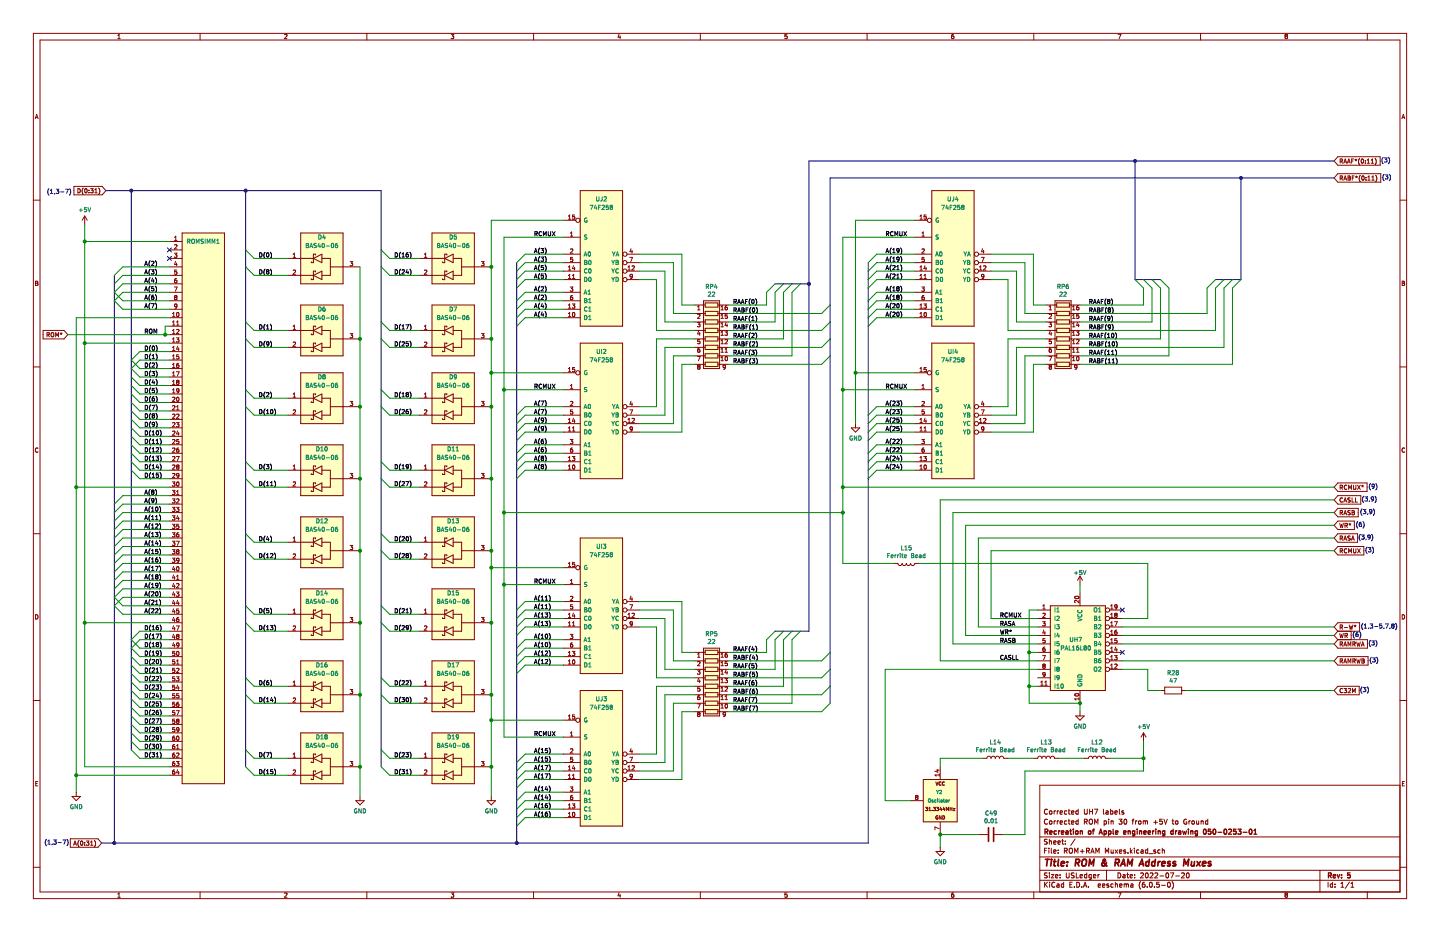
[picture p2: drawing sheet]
<svg xmlns="http://www.w3.org/2000/svg" width="432mm" height="279mm" viewBox="0 0 432 279" stroke-linecap="round" stroke-linejoin="round" font-family="sans-serif">
<path d="M0 0h431.8v279.4h-431.8z" fill-rule="evenodd" fill="#fff" stroke="#fff" stroke-width=".3"/>
<g fill="none" stroke="#840000" stroke-width=".3">
<path d="M10 10h411.8v259.4h-411.8zM12 12h407.8v255.4h-407.8zM35.3 11.6h.8M35.3 10.7l.4-.4v1.3M60 10v2M85.3 10.4l.5-.1 .3 .4-.8 .9h.8M110 10v2M135.3 10.3h.8l-.5 .5 .4 .1v.6h-.7M160 10v2M185.6 10.2l-.3 1h.8M185.9 10.7v.9M210 10v2"/>
<path d="M236 10.3h-.6l-.1 .6 .6-.1 .1 .7h-.7M260 10v2M285.9 10.3l-.5 .3-.1 .7 .3 .3 .4-.1-.1-.7h-.3l-.3 .2M310 10v2M335.3 10.3h.8l-.5 1.3M360 10v2M385.3 10.5l.3-.2 .5 .2M385.3 10.6l.3 .2M385.3 10.5v.1M385.6 10.8l-.3 .3 .3 .5 .5-.3-.3-.5M385.6 10.8h.2M386.1 10.5v.1"/>
<path d="M386.1 10.6l-.3 .2M410 10v2M10.6 35.6l.4-1.3 .4 1.3M10.7 35.2h.6M420.4 35.6l.4-1.3 .4 1.3M420.5 35.2h.6M22.2 55.9h8.4l1.2 1.3-1.2 1.2h-8.4zM23.3 56.5a.64 .64 0 0 1 .8 .7 .64 .64 0 0 1-.8 .6zM25 56.4a1.46 1.46 0 0 0 0 1.9M25.5 56.7l.2-.2a.62 .62 0 0 1 .5 .7 .62 .62 0 0 1-.6 .6l-.2-.5zM26.7 57.7v.1M26.7 57v.2"/>
<path d="M27.2 56.5h.7l-.4 .5 .4 .2v.5h-.7M28.4 57.8h.8M28.4 56.9l.4-.4v1.3M29.6 56.4a1.46 1.46 0 0 1 0 1.9M174 57.2h12.7v40.6h-12.7zM279.4 57.2h12.7v40.6h-12.7zM401.2 47h12.7v2.5h-12.7l-1.1-1.2zM401.2 52.1h12.8v2.5h-12.8l-1.1-1.3zM401.9 53.4l.6-.1v-.4l-.6-.2v1.3M402.2 48.3l.4 .6M402.2 53.4l.4 .6M402.5 47.7h-.6v1.2"/>
<path d="M402.5 47.7v.1M402.5 47.8v.5h-.6M402.9 48.9l.5-1.2 .4 1.2M402.9 54l.5-1.3 .4 1.3M403.1 48.6h.6M403.1 53.6h.6M404 48.9l.5-1.2 .4 1.2M404.2 48.6h.6M404.2 52.7l.7 .3-.3 .3 .3 .5-.2 .2h-.5zM404.2 53.3h.4M405.3 48.3h.4M405.5 53.3h.4"/>
<path d="M405.9 47.7h-.6v1.2M406.1 52.7h-.6v1.3M406.3 47.8l.3 .2M406.5 52.9l.3 .1M406.6 47.7v.3M406.6 48l-.2 .2M406.6 48l.2 .2M406.8 52.7v.3M406.8 53l-.2 .3M406.8 53l.1 .3M406.9 47.8l-.3 .2M407.1 52.9l-.3 .1"/>
<path d="M407.7 47.5a1.46 1.46 0 0 0 0 1.9M407.9 52.6a1.46 1.46 0 0 0 0 1.9M408.3 47.8l.2-.1a.62 .62 0 0 1 .4 .6 .62 .62 0 0 1-.6 .6l-.1-.5zM408.5 52.9l.1-.2a.62 .62 0 0 1 .5 .7 .62 .62 0 0 1-.6 .5l-.2-.4zM409.4 48.1v.2M409.4 48.8v.1M409.6 53.2v.1M409.6 53.9v.1M410 48l.3-.3v1.2M410 48.9h.7M410.1 54h.8M410.1 53.1l.4-.4v1.3"/>
<path d="M411.2 48.9h.7M411.2 48l.3-.3v1.2M411.4 54h.7M411.4 53.1l.3-.4v1.3M412.3 47.5a1.46 1.46 0 0 1 0 1.9M412.5 52.6a1.46 1.46 0 0 1 0 1.9M10 60h2M25.4 64.8l-.8 1.2M25.4 64.8v2.5M25.4 64.8l.8 1.2M50.8 77.5h3.8M50.8 72.4h3.8"/>
<path d="M50.8 74.9h3.8M52.3 75.9h.8l-.5 .5 .4 .1v.5h-.7M52.3 73.5l.5-.2 .3 .4-.8 .9h.8M52.3 72.1h.8M52.3 71.2l.4-.4v1.3M52.6 78.4l-.3 .9h.8M52.9 78.8v.9M54.6 69.9h12.7v165.1h-12.7zM86.4 77.5h7.6M87.9 77.2h.7M87.9 76.2l.4-.3v1.3M90.2 69.9h12.7v15.2h-12.7z"/>
<path d="M94 77.5l2.5-1.3v2.5zM94.6 76.5v-.3h-.6v2.5h-.7v-.2M96.5 77.5h2.6v5.1h-2.6M105 78.4h.8l-.5 .5 .4 .1v.6h-.7M125.7 77.5h7.7M127.3 77.2h.7M127.3 76.2l.3-.3v1.3M129.5 69.9h12.7v15.2h-12.7zM133.4 77.5l2.5-1.3v2.5zM134 76.5v-.3h-.6v2.5h-.7v-.2M135.9 77.5h2.5v5.1h-2.5M144.4 78.4h.7l-.4 .5 .4 .1v.6h-.7"/>
<path d="M168.9 78.7h5M168.9 76.2h5M168.9 71.1h5M168.9 66h3.7M170.4 64.8l.4-.3v1.2M170.4 65.7h.8M171 70.8h.8M171 69.9l.4-.4v1.3M171 74.7l.5-.1 .3 .4-.8 .9h.8M171.7 77.2h-.6l-.1 .6 .7-.1v.6h-.7M172 79.6l-.3 .9h.7M172.3 64.5h-.6v.6l.6-.1v.6h-.6"/>
<path d="M188 78.7h3.8M188 76.2h3.8M188.8 77.2h.9l-.6 1.2M189.2 74.6l-.3 .9h.8M189.5 79.8l.5-.1 .2 .4-.8 .9h.8M189.5 75v.9M274.3 78.7h5M274.3 76.2h5M274.3 71.1h5M274.3 66h3.8M275.9 65.7h.7M275.9 64.8l.3-.3v1.2"/>
<path d="M276.5 70.8h.7M276.5 74.7l.4-.1 .3 .4-.8 .9h.8M276.5 69.9l.3-.4v1.3M277.1 77.2h-.6v.6l.6-.1v.6h-.6M277.4 79.6l-.3 .9h.7M277.7 64.5h-.6v.6l.6-.1v.6h-.6M293.4 78.7h3.8M293.4 76.2h3.8M294.3 77.2h.8l-.5 1.2M294.6 74.6l-.3 .9h.8M294.9 79.8l.5-.1 .2 .4-.7 .9h.7M294.9 75v.9"/>
<path d="M419.8 60h2M10.7 84.3l.6 .2-.2 .4 .3 .4-.2 .3h-.5zM10.7 84.9h.4M12.9 99.1h6.3l1.1 1.2-1.1 1.3h-6.3zM15.4 99.9l.2-.2 .5 .2-.1 1-.6-.1zM18 99.9l.3 .1M18.3 99.7v.3M18.6 99.9l-.3 .1M50.8 85.1h3.8M50.8 82.6h3.8M50.8 80h3.8M50.8 97.8h3.8"/>
<path d="M50.8 95.3h3.8M50.8 92.7h3.8M50.8 87.6h3.8M50.8 90.2h3.8M51.7 94.9h.8M51.7 94l.4-.3v1.2M51.7 96.6l.4-.4v1.3M51.7 99.1l.4-.4v1.3M51.7 97.5h.8M52.3 86h.8l-.5 1.3M52.6 89.1l-.3-.2 .3-.3 .5 .2-.3 .3M52.6 89.1l-.3 .3 .3 .5 .5-.3-.3-.5"/>
<path d="M52.6 89.1h.2M52.9 83.5l-.5 .3-.1 .7 .3 .3 .4-.1-.1-.7h-.3l-.3 .2M52.9 98.9l.5-.2 .3 .4-.8 .9h.8M52.9 97.5h.8M52.9 96.6l.4-.4v1.3M53 81h-.6l-.1 .6 .6-.1 .1 .6h-.7M53.1 93.8l.1-.1a.62 .62 0 0 1 .5 .6 .62 .62 0 0 1-.6 .6l-.2-.4zM53.1 91.7l-.3 .2h-.3l-.1-.7 .4-.1 .3 .3-.1 .7-.5 .3M86.4 82.6h7.6M86.4 99.1h7.6M87.9 97.8l.4-.3v1.2M87.9 81.1l.5-.1 .2 .3-.8 .9h.8"/>
<path d="M87.9 98.7h.7M90.2 91.4h12.7v15.3h-12.7zM94 82.6l2.5-1.3v2.5zM94 99.1l2.5-1.3v2.5zM94.6 81.5v-.2h-.6v2.5h-.7v-.2M94.6 98v-.2h-.6v2.5h-.7v-.2M96.5 99.1h2.6v5h-2.6M99.1 80h8.9M125.7 82.6h7.7M125.7 99.1h7.7M127.3 81.1l.5-.1 .2 .3-.8 .9h.8M127.3 97.8l.3-.3v1.2"/>
<path d="M127.3 98.7h.7M129.5 91.4h12.7v15.3h-12.7zM133.4 82.6l2.5-1.3v2.5zM133.4 99.1l2.5-1.3v2.5zM134 81.5v-.2h-.6v2.5h-.7v-.2M134 98v-.2h-.6v2.5h-.7v-.2M135.9 99.1h2.5v5h-2.5M138.4 80h8.9M168.9 83.8h5M168.9 81.3h5M168.9 95.3h5M168.9 92.7h5"/>
<path d="M168.9 87.6h5M168.9 90.2h5M170.4 81h.8M170.4 94.9h.8M170.4 80.1l.4-.4v1.3M170.4 82.6l.4-.4v1.3M170.4 91.5l.4-.4v1.3M170.4 94l.4-.3v1.2M170.4 83.5h.8M170.4 92.4h.8M171 86h.8l-.4 .5 .3 .2v.5h-.7M171.6 91.1h.8l-.4 .5 .3 .1v.6h-.7"/>
<path d="M171.7 83.5h.7M171.7 82.6l.3-.4v1.3M171.7 88.6l-.6 .3-.1 .7 .3 .3 .4-.2v-.6h-.4l-.3 .2M171.8 93.8l.2-.1a.62 .62 0 0 1 .4 .6 .62 .62 0 0 1-.6 .6l-.1-.4zM172.3 80.1v.9M188 83.8h3.8M188 81.3h3.8M188.3 81h.7M188.3 80.1l.4-.4v1.3M189.6 82.8l-.2 .2h-.4v-.6l.4-.2 .2 .3v.7l-.6 .3M208.3 91.4h3.2M208.3 94h3.2"/>
<path d="M208.3 96.5h3.2M208.3 99.1h3.2M209.1 96.7h.8l-.4 .5 .4 .1v.6h-.8M209.2 92l.4-.4v1.3M209.2 94.3l.5-.1 .2 .3-.8 .9h.8M209.2 92.9h.7M209.5 99.2l-.3 .9h.8M209.8 99.7v.8M210.9 90.2h4.9v20.3h-4.9zM211.5 90.8h3.8v1.3h-3.8zM211.5 93.3h3.8v1.3h-3.8zM211.5 95.9h3.8v1.3h-3.8z"/>
<path d="M211.5 98.4h3.8v1.3h-3.8zM215.3 91.4h3.1M215.3 94h3.1M215.3 96.5h3.1M215.3 99.1h3.1M216.2 92l.4-.4v1.3M216.2 94.5l.4-.3v1.2M216.2 97.1l.4-.4v1.3M216.2 99.6l.4-.3v1.2M216.2 92.9h.7M216.2 98h.7M216.2 95.4h.7"/>
<path d="M217.4 99.3h.7l-.4 .4 .4 .2v.5h-.7M217.7 96.7l-.3 .9h.8M218 91.6l-.5 .3-.1 .8 .3 .2 .4-.1-.1-.6-.3-.1-.3 .3M218 97.1v.9M218.1 94.2h-.6l-.1 .6 .6-.1 .1 .6h-.7M274.3 83.8h5M274.3 81.3h5M274.3 95.3h5M274.3 92.7h5M274.3 87.6h5M274.3 90.2h5M275.9 81h.7"/>
<path d="M275.9 94.9h.7M275.9 83.5h.7M275.9 92.4h.7M275.9 80.1l.3-.4v1.3M275.9 82.6l.3-.4v1.3M275.9 91.5l.3-.4v1.3M275.9 94l.3-.3v1.2M276.4 86h.8l-.4 .5 .3 .2v.5h-.7M277 91.1h.8l-.4 .5 .3 .1v.6h-.7M277.1 83.5h.7M277.1 88.6l-.6 .3v.7l.2 .3 .4-.2v-.6h-.4l-.2 .2M277.1 82.6l.3-.4v1.3"/>
<path d="M277.2 93.8l.2-.1a.62 .62 0 0 1 .4 .6 .62 .62 0 0 1-.6 .6l-.1-.4zM277.7 80.1v.9M293.4 83.8h3.8M293.4 81.3h3.8M293.7 81h.7M293.7 80.1l.4-.4v1.3M295 82.8l-.2 .2h-.4v-.6l.4-.2 .2 .3v.7l-.6 .3M313.7 91.4h3.2M313.7 94h3.2M313.7 96.5h3.2M313.7 99.1h3.2M314.5 96.7h.8l-.4 .5 .4 .1v.6h-.8"/>
<path d="M314.6 94.3l.5-.1 .2 .3-.8 .9h.8M314.6 92.9h.7M314.6 92l.4-.4v1.3M314.9 99.2l-.3 .9h.8M315.2 99.7v.8M316.4 90.2h4.8v20.3h-4.8zM316.9 90.8h3.8v1.3h-3.8zM316.9 93.3h3.8v1.3h-3.8zM316.9 95.9h3.8v1.3h-3.8zM316.9 98.4h3.8v1.3h-3.8zM320.7 91.4h3.2M320.7 94h3.2"/>
<path d="M320.7 96.5h3.2M320.7 99.1h3.2M321.6 92.9h.7M321.6 92l.4-.4v1.3M321.6 94.5l.4-.3v1.2M321.6 97.1l.4-.4v1.3M321.6 99.6l.4-.3v1.2M321.6 98h.7M321.6 95.4h.7M322.8 99.3h.7l-.4 .4 .4 .2v.5h-.7M323.1 96.7l-.3 .9h.8M323.4 91.6l-.5 .3-.1 .8 .3 .2 .4-.1-.1-.6-.3-.1-.3 .3"/>
<path d="M323.4 97.1v.9M323.5 94.2h-.6l-.1 .6 .6-.1 .1 .6h-.7M420.5 84.3l.6 .2-.2 .4 .3 .4-.2 .3h-.5zM420.5 84.9h.4M10 110h2M14.1 100.4l.6-.1 .1-.5-.7-.1v1.3M14.4 100.4l.4 .6M16.7 101v-1.3l.4 .9 .4-.9v1.3M18.3 100l-.2 .3M18.3 100l.2 .3M50.8 102.9h3.8M50.8 100.3h3.8"/>
<path d="M50.8 105.4h3.8M50.8 108h3.8M50.8 110.5h3.8M50.8 113h3.8M50.8 115.6h3.8M50.8 118.1h3.8M51.7 110.2h.8M51.7 119.2l.5-.1 .3 .3-.8 .9h.8M51.7 101.6l.4-.3v1.3M51.7 104.2l.4-.4v1.3M51.7 106.7l.4-.3v1.2M51.7 109.3l.4-.4v1.3"/>
<path d="M51.7 111.8l.4-.4v1.3M51.7 114.3l.4-.3v1.3M51.7 116.9l.4-.4v1.3M51.7 100h.8M51.7 102.6h.8M51.7 105.1h.8M51.7 107.6h.8M51.7 112.7h.8M51.7 115.3h.8M51.7 117.8h.8M52.9 101.3h.8l-.5 .5 .4 .1v.5h-.7M52.9 111.4h.8l-.5 1.3"/>
<path d="M53.1 119.2l.1-.1a.62 .62 0 0 1 .5 .6 .62 .62 0 0 1-.6 .6l-.2-.4zM53.2 114.5l-.3-.2 .3-.3 .5 .2-.3 .3M53.2 114.5l-.3 .3 .3 .5 .5-.3-.3-.5M53.2 114.5h.2M53.2 103.8l-.3 .9h.8M53.6 108.9l-.6 .3-.1 .7 .3 .3 .4-.1v-.7h-.4l-.3 .2M53.6 104.2v.9M53.6 106.4h-.6l-.1 .6 .7-.1v.6h-.7M53.7 117.1l-.3 .2h-.3l-.1-.7 .4-.1 .3 .3-.1 .7-.5 .3M86.4 104.1h7.6M86.4 119.4h7.6M87.9 118.2l.4-.4v1.3"/>
<path d="M87.9 102.7l.5-.1 .2 .3-.8 .9h.8M87.9 119.1h.7M90.2 111.8h12.7v15.2h-12.7zM94 104.1l2.5-1.2v2.5zM94 119.4l2.5-1.3v2.6zM94.6 103.1v-.2h-.6v2.5h-.7v-.2M94.6 118.4v-.3h-.6v2.6h-.7v-.3M96.5 119.4h2.6v5.1h-2.6M99.1 101.6h8.9M105 100h.8l-.5 .5 .4 .1v.6h-.7M125.7 104.1h7.7M125.7 119.4h7.7"/>
<path d="M127.3 118.2l.3-.4v1.3M127.3 102.7l.5-.1 .2 .3-.8 .9h.8M127.3 119.1h.7M129.5 111.8h12.7v15.2h-12.7zM133.4 104.1l2.5-1.2v2.5zM133.4 119.4l2.5-1.3v2.6zM134 103.1v-.2h-.6v2.5h-.7v-.2M134 118.4v-.3h-.6v2.6h-.7v-.3M135.9 119.4h2.5v5.1h-2.5M138.4 101.6h8.9M144.4 100h.7l-.4 .5 .4 .1v.6h-.7M168.9 116.8h5"/>
<path d="M168.9 111.8h3.7M170.4 110.5l.4-.3v1.2M170.4 111.4h.8M171 115.6l.4-.3v1.2M171 116.5h.8M172.3 110.2h-.6v.6l.6-.1v.6h-.6M174 102.9h12.7v40.6h-12.7zM208.3 101.6h3.2M208.3 104.1h3.2M208.3 106.7h3.2M208.3 109.2h3.2M209.1 106.9h.9l-.6 1.2"/>
<path d="M209.4 110h.3M209.4 110l-.2-.3 .2-.3 .5 .3-.2 .3M209.4 110l-.2 .2 .2 .5 .5-.1v-.5M209.7 110h.1M209.8 104.3l-.6 .3v.8l.2 .2 .5-.1-.1-.6-.4-.1-.2 .3M209.8 110l.1 .1M209.9 101.8h-.7v.6l.6-.1 .1 .6h-.7M211.5 101h3.8v1.2h-3.8zM211.5 103.5h3.8v1.3h-3.8zM211.5 106h3.8v1.3h-3.8zM211.5 108.6h3.8v1.3h-3.8zM215.3 101.6h3.1"/>
<path d="M215.3 104.1h3.1M215.3 106.7h3.1M215.3 109.2h3.1M216.2 102.2l.4-.4v1.3M216.2 104.7l.4-.4v1.3M216.2 107.2l.4-.3v1.2M216.2 108.1h.7M216.2 105.6h.7M216.2 103.1h.7M216.2 100.5h.7M217.4 101.9l.5-.1 .2 .4-.7 .9h.7M217.4 104.7l.4-.4v1.3"/>
<path d="M217.4 105.6h.7M217.5 110l-.2 .2-.4-.1v-.6l.4-.1 .2 .3v.7l-.6 .3M217.5 107l.2-.1a.62 .62 0 0 1 .5 .6 .62 .62 0 0 1-.6 .6l-.2-.4zM274.3 116.8h5M274.3 111.8h3.8M275.9 110.5l.3-.3v1.2M275.9 111.4h.7M276.5 116.5h.7M276.5 115.6l.3-.3v1.2M277.7 110.2h-.6v.6l.6-.1v.6h-.6M279.4 102.9h12.7v40.6h-12.7zM313.7 101.6h3.2"/>
<path d="M313.7 104.1h3.2M313.7 106.7h3.2M313.7 109.2h3.2M314.5 106.9h.9l-.6 1.2M314.8 110h.3M314.8 110l-.2-.3 .2-.3 .5 .3-.2 .3M314.8 110l-.2 .2 .2 .5 .5-.1v-.5M315.1 110h.1M315.2 104.3l-.5 .3-.1 .8 .2 .2 .5-.1-.1-.6-.4-.1-.2 .3M315.2 110l.1 .1M315.3 101.8h-.6l-.1 .6 .6-.1 .1 .6h-.7M316.9 101h3.8v1.2h-3.8z"/>
<path d="M316.9 103.5h3.8v1.3h-3.8zM316.9 106h3.8v1.3h-3.8zM316.9 108.6h3.8v1.3h-3.8zM320.7 101.6h3.2M320.7 104.1h3.2M320.7 106.7h3.2M320.7 109.2h3.2M321.6 102.2l.4-.4v1.3M321.6 108.1h.7M321.6 104.7l.4-.4v1.3M321.6 107.2l.4-.3v1.2M321.6 105.6h.7"/>
<path d="M321.6 103.1h.7M321.6 100.5h.7M322.8 104.7l.4-.4v1.3M322.8 101.9l.5-.1 .2 .4-.7 .9h.7M322.8 105.6h.7M322.9 110l-.2 .2-.4-.1v-.6l.4-.1 .2 .3v.7l-.6 .3M322.9 107l.2-.1a.62 .62 0 0 1 .5 .6 .62 .62 0 0 1-.6 .6l-.2-.4zM419.8 110h2M11.4 134.4a.58 .58 0 0 0-.8 .5 .58 .58 0 0 0 .8 .6M50.8 138.4h3.8M50.8 133.4h3.8M50.8 135.9h3.8"/>
<path d="M50.8 128.3h3.8M50.8 120.7h3.8M50.8 123.2h3.8M50.8 125.7h3.8M50.8 130.8h3.8M51.7 134.4l.5-.1 .3 .4-.8 .9h.8M51.7 124.3l.5-.2 .3 .4-.8 .9h.8M51.7 139.5l.5-.1 .3 .3-.8 1h.8M51.7 129.3l.5-.1 .3 .4-.8 .9h.8M51.7 126.8l.5-.1 .3 .3-.8 1h.8M51.7 137l.5-.2 .3 .4-.8 .9h.8M51.7 121.7l.5-.1 .3 .4-.8 .9h.8"/>
<path d="M51.7 131.9l.5-.1 .3 .3-.8 .9h.8M52.9 126.7h.8l-.5 .5 .4 .1v.5h-.7M52.9 136.8h.8l-.5 1.3M52.9 124.3l.5-.2 .3 .4-.8 .9h.8M52.9 139.6l.3-.2 .5 .2M52.9 122.9h.8M52.9 139.6v.1M52.9 122l.4-.4v1.3M52.9 139.7l.3 .2M53.2 139.9l-.3 .3 .3 .5 .5-.3-.3-.5M53.2 139.9h.2M53.2 129.2l-.3 .9h.8"/>
<path d="M53.6 134.3l-.6 .3-.1 .7 .3 .3 .4-.1v-.7h-.4l-.3 .2M53.6 129.6v.9M53.6 120.2l-.1 .1M53.6 131.8h-.6l-.1 .6 .7-.1v.6h-.7M53.7 139.6v.1M53.7 139.7l-.3 .2M86.4 124.5h7.6M87.9 139.7l.4-.3v1.3M87.9 123l.5-.1 .2 .3-.8 .9h.8M90.2 133.4h12.7v15.2h-12.7zM94 124.5l2.5-1.3v2.5zM94.6 123.4v-.2h-.6v2.5h-.7v-.2"/>
<path d="M94.6 140v-.3h-.6v2.5h-.7v-.2M99.1 121.9h8.9M105 120.3h.8l-.5 .5 .4 .1v.6h-.7M125.7 124.5h7.7M127.3 139.7l.3-.3v1.3M127.3 123l.5-.1 .2 .3-.8 .9h.8M129.5 133.4h12.7v15.2h-12.7zM133.4 124.5l2.5-1.3v2.5zM134 123.4v-.2h-.6v2.5h-.7v-.2M134 140v-.3h-.6v2.5h-.7v-.2M138.4 121.9h8.9M144.4 120.3h.7l-.4 .5 .4 .1v.6"/>
<path d="M144.4 121.5h.1M144.4 121.5h.6M145.1 121.5h-.1M168.9 129.5h5M168.9 127h5M168.9 138.4h5M168.9 121.9h5M168.9 133.4h5M168.9 124.5h5M168.9 135.9h5M170.4 125.8l.4-.4v1.3M170.4 128.3l.4-.3v1.2"/>
<path d="M170.4 137.2l.4-.4v1.3M170.4 139.7l.4-.3v1.3M170.4 129.2h.8M170.4 126.7h.8M170.4 138.1h.8M171 131.8h.8l-.4 .4 .3 .2v.5h-.7M171 120.5l.5-.2 .3 .4-.8 .9h.8M171.6 136.8h.8l-.4 .5 .3 .2v.5h-.7M171.7 134.3l-.6 .3-.1 .7 .3 .3 .4-.1v-.7h-.4l-.3 .2M171.7 128.3l.3-.3v1.2M171.7 129.2h.7M171.7 122.9h-.6l-.1 .6 .7-.1v.6h-.7"/>
<path d="M171.8 139.5l.2-.1a.62 .62 0 0 1 .4 .6 .62 .62 0 0 1-.6 .6l-.1-.4zM172 125.4l-.3 .9h.7M172.3 125.8v.9M188 129.5h3.8M188 127h3.8M188 121.9h3.8M188 124.5h3.8M188.3 125.8l.4-.4v1.3M188.3 126.7h.7M188.8 122.9h.9l-.6 1.2M189.2 120.3l-.3 .9h.8M189.5 125.5l.5-.1 .2 .4-.8 .9h.8"/>
<path d="M189.5 120.8v.8M189.6 128.5l-.2 .2h-.4v-.6l.4-.1 .2 .2v.7l-.6 .3M255.3 128.3h2.5l-1.3 1.2zM256.5 127v1.3M274.3 129.5h5M274.3 127h5M274.3 138.4h5M274.3 121.9h5M274.3 133.4h5M274.3 124.5h5M274.3 135.9h5M275.9 139.7l.3-.3v1.3"/>
<path d="M275.9 129.2h.7M275.9 126.7h.7M275.9 138.1h.7M275.9 125.8l.3-.4v1.3M275.9 128.3l.3-.3v1.2M275.9 137.2l.3-.4v1.3M276.4 131.8h.8l-.4 .4 .3 .2v.5h-.7M276.5 120.5l.4-.2 .3 .4-.8 .9h.8M277 136.8h.8l-.4 .5 .3 .2v.5h-.7M277.1 134.3l-.6 .3v.7l.2 .3 .4-.1v-.7h-.4l-.2 .2M277.1 129.2h.7M277.1 128.3l.3-.3v1.2"/>
<path d="M277.1 122.9h-.6v.6l.6-.1v.6h-.6M277.2 139.5l.2-.1a.68 .68 0 0 1 .4 .6 .68 .68 0 0 1-.4 .7l-.3-.5zM277.4 125.4l-.3 .9h.7M277.7 125.8v.9M293.4 129.5h3.8M293.4 127h3.8M293.4 121.9h3.8M293.4 124.5h3.8M293.7 126.7h.7M293.7 125.8l.4-.4v1.3M294.3 122.9h.8l-.5 1.2M294.6 120.3l-.3 .9h.8"/>
<path d="M294.9 125.5l.5-.1 .2 .4-.7 .9h.7M294.9 120.8v.8M295 128.5l-.2 .2h-.4v-.6l.4-.1 .2 .2v.7l-.6 .3M421.2 134.4a.58 .58 0 0 0-.8 .5 .58 .58 0 0 0 .8 .6M50.8 143.5h3.8M50.8 141h3.8M50.8 146.1h3.8M50.8 148.6h3.8M50.8 151.1h3.8M50.8 153.7h3.8M50.8 156.2h3.8M50.8 158.8h3.8"/>
<path d="M51.7 144.5h.8l-.5 .4 .4 .2v.5h-.7M51.7 147h.8l-.5 .5 .4 .1v.6h-.7M51.7 149.5h.8l-.5 .5 .4 .2v.5h-.7M51.7 152.1h.8l-.5 .5 .4 .1v.5h-.7M51.7 154.6h.8l-.5 .5 .4 .1v.6h-.7M51.7 157.2h.8l-.5 .4 .4 .2v.5h-.7M51.7 159.7h.8l-.5 .5 .4 .1v.6h-.7M51.7 142l.5-.1 .3 .4-.8 .9h.8M52.9 152.1h.8l-.5 .5 .4 .1v.5h-.7M52.9 147.4l.4-.4v1.3M52.9 149.7l.5-.2 .3 .4-.8 .9h.8M52.9 148.3h.8"/>
<path d="M53.1 144.6l.1-.1a.62 .62 0 0 1 .5 .6 .62 .62 0 0 1-.6 .6l-.2-.4zM53.2 154.6l-.3 .9h.8M53.6 159.7l-.6 .3-.1 .7 .3 .3 .4-.1v-.7h-.4l-.3 .2M53.6 155v.9M53.6 157.2h-.6l-.1 .6 .7-.1v.6h-.7M53.7 142.5l-.3 .2h-.3l-.1-.7 .4-.1 .3 .3-.1 .7-.5 .3M86.4 141h7.6M86.4 146.1h7.6M87.9 144.6l.5-.1 .2 .3-.8 .9h.8M87.9 140.7h.7M90.2 154.9h12.7v15.3h-12.7zM94 146.1l2.5-1.3v2.5z"/>
<path d="M94 141l2.5-1.3v2.5zM94.6 145v-.2h-.6v2.5h-.7v-.2M96.5 141h2.6v5.1h-2.6M99.1 143.5h8.9M105 141.9h.8l-.5 .5 .4 .1v.6h-.7M125.7 141h7.7M125.7 146.1h7.7M127.3 140.7h.7M127.3 144.6l.5-.1 .2 .3-.8 .9h.8M129.5 154.9h12.7v15.3h-12.7zM133.4 141l2.5-1.3v2.5zM133.4 146.1l2.5-1.3v2.5z"/>
<path d="M134 145v-.2h-.6v2.5h-.7v-.2M135.9 141h2.5v5.1h-2.5M138.4 143.5h8.9M144.4 141.9h.7l-.4 .5 .4 .1v.6M144.4 143.1h.1M144.4 143.1h.6M145.1 143.1h-.1M168.9 141h5M170.4 140.7h.8M274.3 141h5M275.9 140.7h.7M277.2 140.5v.1"/>
<path d="M401.2 148.6h6.9v2.5h-6.9l-1.1-1.2zM401.2 156.2h4.9v2.6h-4.9l-1.1-1.3zM401.2 144.8h8.7v2.5h-8.7l-1.1-1.2zM401.2 152.4h6.1v2.5h-6.1l-1.1-1.2zM401.7 156.9l.3 1.2 .3-.9 .2 .9 .3-1.2M401.9 146.1h.6v-.5l-.6-.2v1.3M402.2 153.7l.4 .6M402.2 146.1l.4 .6M402.5 153.1h-.6v1.2M402.5 153.1v.1M402.5 153.2v.5h-.6M402.6 149.4a.56 .56 0 0 0-.8 .5 .56 .56 0 0 0 .8 .5"/>
<path d="M402.9 154.3l.5-1.2 .4 1.2M402.9 150.5l.5-1.2 .4 1.2M403.1 154h.6M403.1 150.2h.6M403.3 157.5h.6l.1-.5-.7-.1v1.2M403.6 157.5l.4 .6M403.9 145.6a.56 .56 0 0 0-.8 .5 .56 .56 0 0 0 .8 .5M404.4 146.7v-1.3l.4 1 .4-1v1.3M404.5 157.1l.3 .1M404.8 156.9v.3M404.8 157.2l-.2 .2M404.8 157.2l.1 .2"/>
<path d="M404.9 153.1l-.7 .1a.53 .53 0 0 0 .6 .7v.4h-.6M404.9 149.3l-.7 .1a.53 .53 0 0 0 .6 .6v.5h-.6M405.1 157.1l-.3 .1M405.4 153.7h.5M405.4 153.1l.7 .2-.2 .4 .3 .4-.3 .2h-.5zM405.4 149.3v1.2h.6M405.9 145.4v1.1l.2 .2 .5-.2v-1.1M406.5 149.3v1.2h.6M407.1 145.4l.8 1.3M407.9 145.4l-.8 1.3M408.3 145.6l.3 .1M408.6 145.4v.3"/>
<path d="M408.6 145.7l-.2 .3M408.6 145.7l.2 .3M408.9 145.6l-.3 .1M10 160h2M50.8 161.3h3.8M50.8 176.5h3.8M50.8 163.8h3.8M50.8 166.4h3.8M50.8 168.9h3.8M50.8 171.5h3.8M50.8 174h3.8M50.8 179.1h3.8"/>
<path d="M51.7 167.3h.8l-.5 .5 .4 .1v.6h-.7M51.7 162.2h.8l-.5 .5 .4 .2v.5h-.7M51.7 164.8h.8l-.5 .5 .4 .1v.5h-.7M52 169.8l-.3 .9h.8M52 172.3l-.3 1h.8M52 174.9l-.3 .9h.8M52 177.4l-.3 .9h.8M52 180l-.3 .9h.8M52.3 170.3v.8M52.3 172.8v.9M52.3 175.4v.8M52.3 177.9v.9"/>
<path d="M52.9 177.5h.8l-.5 .5 .4 .1v.5h-.7M52.9 162.2h.8l-.5 1.3M52.9 175.1l.5-.2 .3 .4-.8 .9h.8M52.9 172.8l.4-.4v1.3M52.9 173.7h.8M53.1 170l.1-.1a.62 .62 0 0 1 .5 .6 .62 .62 0 0 1-.6 .6l-.2-.4zM53.2 165.3l-.3-.2 .3-.3 .5 .2-.3 .3M53.2 165.3l-.3 .3 .3 .5 .5-.3-.3-.5M53.2 165.3h.2M53.2 180l-.3 .9h.8M53.7 167.9l-.3 .2h-.3l-.1-.7 .4-.1 .3 .3-.1 .7-.5 .3M86.4 162.6h7.6"/>
<path d="M86.4 167.6h7.6M87.9 161.3l.4-.3v1.2M87.9 166.2l.5-.1 .2 .3-.8 .9h.8M87.9 162.2h.7M90.2 176.5h12.7v15.3h-12.7zM94 162.6l2.5-1.3v2.5zM94 167.6l2.5-1.2v2.5zM94.6 161.5v-.2h-.6v2.5h-.7v-.2M94.6 166.6v-.2h-.6v2.5h-.7v-.2M96.5 162.6h2.6v5h-2.6M99.1 165.1h8.9M105 163.5h.8l-.5 .5 .4 .1v.6h-.7"/>
<path d="M125.7 162.6h7.7M125.7 167.6h7.7M127.3 166.2l.5-.1 .2 .3-.8 .9h.8M127.3 161.3l.3-.3v1.2M127.3 162.2h.7M129.5 176.5h12.7v15.3h-12.7zM133.4 162.6l2.5-1.3v2.5zM133.4 167.6l2.5-1.2v2.5zM134 161.5v-.2h-.6v2.5h-.7v-.2M134 166.6v-.2h-.6v2.5h-.7v-.2M135.9 162.6h2.5v5h-2.5M138.4 165.1h8.9"/>
<path d="M144.4 163.5h.7l-.4 .5 .4 .1v.6M144.4 164.7h.1M144.4 164.7h.6M145.1 164.7h-.1M168.9 175.3h5M168.9 170.2h3.7M170.4 169l.4-.4v1.3M170.4 169.9h.8M171 174l.4-.3v1.2M171 178.9l.5-.1 .3 .3-.8 .9h.8M171 174.9h.8M172.3 168.6h-.6v.6l.6-.1v.6h-.6"/>
<path d="M174 161.3h12.7v40.6h-12.7zM189.2 178.7l-.3 .9h.8M189.5 179.2v.8M268 168.9h1.2a.64 .64 0 0 0 .7 .6 .64 .64 0 0 0 .6-.6 .64 .64 0 0 0 .6 .6 .64 .64 0 0 0 .7-.6 .64 .64 0 0 0 .6 .6 .64 .64 0 0 0 .7-.6 .64 .64 0 0 0 .6 .6 .64 .64 0 0 0 .6-.6h1.3M322.3 179.3h.1M322.4 178.9a.61 .61 0 0 1 .7-.2 .61 .61 0 0 1 .4 .6 .66 .66 0 0 1-.7 .2 .66 .66 0 0 1-.5-.6zM323.5 179.9v.8l-.9-.8-.3 .3 .1 .5M323.9 172.7v2.6M323.9 177.8v3.8M323.9 172.7l-.8 1.3M323.9 172.7l.7 1.3M401.2 163.8h7.8v2.6h-7.8l-1.1-1.3z"/>
<path d="M401.2 160h5.9v2.6h-5.9l-1.1-1.3zM401.9 161.4l.6-.1v-.5l-.6-.1v1.3M402.2 165.2l.4 .6M402.2 161.4l.4 .6M402.5 165.1l-.6 .1M402.5 165v-.4l-.6-.1v1.3M402.5 165v.1M402.9 162l.5-1.3 .4 1.3M403.1 161.6h.6M403.9 164.6a.56 .56 0 0 0-.8 .5 .56 .56 0 0 0 .8 .5M404.4 165.8v-1.3l.4 .9 .4-.9v1.3M404.9 160.7l-.7 .1a.53 .53 0 0 0 .6 .7v.4h-.6"/>
<path d="M405.2 162l.5-1.3 .4 1.3M405.4 161.6h.6M405.9 164.5v1.1M405.9 165.6l.1 .1M406.6 164.5v1l-.3 .3-.3-.1M407.1 164.5l.8 1.3M407.9 164.5l-.8 1.3M419.8 160h2M10.7 184.3a.66 .66 0 0 1 .7 .6 .66 .66 0 0 1-.7 .7zM50.8 194.3h3.8M50.8 199.4h3.8M50.8 196.9h3.8"/>
<path d="M50.8 191.8h3.8M50.8 184.2h3.8M50.8 189.2h3.8M50.8 186.7h3.8M50.8 181.6h3.8M52 182.5l-.3 .9h.8M52 185l-.3 1h.8M52 187.6l-.3 .9h.8M52 190.1l-.3 .9h.8M52 192.7l-.3 .9h.8M52.3 180.4v.9M52.3 183v.8"/>
<path d="M52.3 185.5v.9M52.3 188.1v.8M52.3 190.6v.9M52.3 193.1v.9M52.4 195.3h-.6l-.1 .6 .6-.1 .1 .6h-.7M52.4 197.8h-.6l-.1 .6 .6-.1 .1 .7h-.7M52.9 187.6h.8l-.5 1.3M52.9 199.1h.8M52.9 198.2l.4-.4v1.3M53.1 195.4v-.1a.55 .55 0 0 1 .6 .6 .55 .55 0 0 1-.6 .5zM53.2 190.7l-.3-.2 .3-.3 .5 .2-.3 .3M53.2 190.7l-.3 .3 .3 .5 .5-.3-.3-.5"/>
<path d="M53.2 190.7h.2M53.5 195.3l.1 .1M53.6 185.1l-.6 .3-.1 .7 .3 .3 .4-.1v-.7h-.4l-.3 .2M53.6 180.4v.9M53.6 182.6h-.6l-.1 .6 .7-.1v.6h-.7M53.7 193.3l-.3 .2h-.3l-.1-.7 .4-.1 .3 .3-.1 .7-.5 .3M86.4 184.2h7.6M86.4 189.2h7.6M87.9 182.9l.4-.3v1.2M87.9 187.8l.5-.2 .2 .4-.8 .9h.8M87.9 183.8h.7M90.2 198.1h12.7v15.3h-12.7z"/>
<path d="M94 184.2l2.5-1.3v2.5zM94 189.2l2.5-1.2v2.5zM94.6 183.1v-.2h-.6v2.5h-.7v-.2M94.6 188.2v-.2h-.6v2.5h-.7v-.3M96.5 184.2h2.6v5h-2.6M99.1 186.7h8.9M105 185.1h.8l-.5 .5 .4 .1v.6h-.7M125.7 184.2h7.7M125.7 189.2h7.7M127.3 187.8l.5-.2 .2 .4-.8 .9h.8M127.3 183.8h.7M127.3 182.9l.3-.3v1.2"/>
<path d="M129.5 198.1h12.7v15.3h-12.7zM133.4 184.2l2.5-1.3v2.5zM133.4 189.2l2.5-1.2v2.5zM134 188.2v-.2h-.6v2.5h-.7v-.3M134 183.1v-.2h-.6v2.5h-.7v-.2M135.9 184.2h2.5v5h-2.5M138.4 186.7h8.9M144.4 185.1h.7l-.4 .5 .4 .1v.6M144.4 186.3h.1M144.4 186.3h.6M145.1 186.3h-.1M168.9 194.3h5"/>
<path d="M168.9 199.4h5M168.9 188h5M168.9 185.4h5M168.9 196.9h5M168.9 180.3h5M168.9 191.8h5M168.9 182.9h5M170.4 184.2l.4-.4v1.3M170.4 186.7l.4-.3v1.2M170.4 195.6l.4-.3v1.2M170.4 198.2l.4-.4v1.3M170.4 199.1h.8"/>
<path d="M170.4 187.6h.8M170.4 185.1h.8M170.4 196.5h.8M171 190.2h.8l-.4 .5 .3 .1v.5h-.7M171.6 195.3h.8l-.4 .4 .3 .2v.5h-.7M171.7 186.7l.3-.3v1.2M171.7 192.7l-.6 .3-.1 .8 .3 .2 .4-.1v-.6l-.4-.1-.3 .3M171.7 187.6h.7M171.7 181.3h-.6l-.1 .6 .7-.1v.6h-.7M171.8 197.9l.2-.1a.62 .62 0 0 1 .4 .7 .62 .62 0 0 1-.6 .5l-.1-.4zM172 183.8l-.3 .9h.7M172.3 184.3v.8"/>
<path d="M188 188h3.8M188 185.4h3.8M188 180.3h3.8M188 182.9h3.8M188.3 184.2l.4-.4v1.3M188.3 185.1h.7M188.8 181.3h.9l-.6 1.3M189.5 184l.5-.2 .2 .4-.8 .9h.8M189.6 186.9l-.2 .3-.4-.1v-.6l.4-.1 .2 .2v.7l-.6 .3M208.3 195.6h3.2M208.3 198.1h3.2M209.2 198.4l.5-.1 .2 .4-.8 .9h.8"/>
<path d="M209.2 197h.7M209.2 196.1l.4-.3v1.2M210.9 194.3h4.9v20.3h-4.9zM211.5 194.9h3.8v1.3h-3.8zM211.5 197.5h3.8v1.3h-3.8zM215.3 195.6h3.1M215.3 198.1h3.1M216.2 197h.7M216.2 196.1l.4-.3v1.2M216.2 198.7l.4-.4v1.3M216.2 199.6h.7M218 195.8l-.5 .3-.1 .7 .3 .2 .4-.1-.1-.6h-.3l-.3 .2"/>
<path d="M218.1 198.3h-.6l-.1 .6h.6l.1 .6h-.7M311.2 195.6h3.8M311.2 198.1h3.8M311.2 188h3.8M311.2 185.4h3.8M311.2 182.9h3.8M311.2 190.5h3.8M311.2 193h3.8M312.6 186.4h.8l-.4 .5 .4 .1v.5h-.8M312.6 196.5h.9l-.6 1.3M312.7 184l.5-.2 .2 .4-.8 .9h.8M312.7 182.6h.7"/>
<path d="M312.7 181.7l.4-.4v1.3M312.9 194.1l-.2 .9 .2 .3 .5-.2-.1-.6h-.4l-.2 .2M312.9 199.6l-.2-.2 .2-.3 .5 .2-.2 .3M312.9 199.6l-.2 .3 .2 .4 .5-.2-.2-.5M312.9 194.1h.1M312.9 199.6h.3M313 188.9l-.3 .9h.8M313.3 194l-.4 .1M313.3 189.3v.9M313.4 191.5h-.6l-.1 .6 .6-.1 .1 .6h-.7M315 181.6h16.5v25.4h-16.5zM332.7 195.6h3.9"/>
<path d="M332.7 198.1h3.9M332.7 188h3.9M332.7 185.4h3.9M332.7 182.9h3.9M332.7 190.5h3.9M332.7 193h3.9M333 197.8h.8M333 187.6h.8M333 185.1h.8M333 195.3h.8M333 190.2h.8M333 182.6h.8"/>
<path d="M333 192.7h.8M333 181.7l.4-.4v1.3M333 184.2l.4-.4v1.3M333 186.7l.4-.3v1.2M333 189.3l.4-.4v1.3M333 191.8l.4-.3v1.2M333 194.4l.4-.4v1.3M333 196.9l.4-.4v1.3M333 199.4l.4-.3v1.2M334.2 196.5h.8l-.4 .5 .3 .1v.6h-.7M334.2 186.4h.8l-.5 1.2M334.3 184.1h.1"/>
<path d="M334.3 199.2l.4-.1 .3 .3-.8 .9h.8M334.3 184.1l.2-.3 .5 .3M334.3 184.1l.2 .3M334.3 185h.1M334.5 184.4l-.2 .2v.4M334.5 184.4h.2M334.6 193.9l-.3 .9h.7M334.7 184.4l.3 .2-.1 .4h-.5M334.9 188.9l-.6 .3v.7l.2 .3 .4-.1v-.6l-.4-.1-.2 .2M334.9 194.4v.9M334.9 191.5h-.6v.6l.6-.1v.6h-.6M335 181.8l-.3 .3-.3-.1-.1-.6 .4-.1 .3 .2-.1 .8-.5 .3"/>
<path d="M335 184.1h.1M335 184.1l-.3 .3M401.2 191.8h8.9v2.5h-8.9l-1.1-1.3zM401.2 196.8h9v2.6h-9l-1.1-1.3zM401.2 186.7h6.5v2.5h-6.5l-1.1-1.2zM401.2 189.2l-1.1 1.3 1.1 1.3M401.7 189.9l.3 1.3 .3-.9 .2 .9 .3-1.3M401.9 193.1l.6-.1v-.4l-.6-.2v1.3M401.9 188h.6v-.5l-.6-.1v1.2M402.2 198.2l.4 .6M402.2 188l.4 .6M402.2 193.1l.4 .6"/>
<path d="M402.5 197.6l-.6-.1v1.3M402.5 197.6h.1M402.5 197.6v.5l-.6 .1M402.9 198.8l.5-1.3 .4 1.3M402.9 193.7l.5-1.3 .4 1.3M403.1 198.4h.6M403.1 193.3h.6M403.1 188.1h1M403.3 190.6l.6-.1 .1-.5-.7-.1v1.3M403.6 190.6l.4 .6M404.2 193.7v-1.3l.4 .9 .5-.9v1.3M404.2 198.8v-1.3l.4 .9 .5-.9v1.3"/>
<path d="M404.6 187.4l.3 1.2 .2-.9 .3 .9 .3-1.2M405.2 189.2v2.6M405.7 193.1l.6-.1v-.4l-.6-.2v1.3M406 198.2l.4 .6M406 193.1l.4 .6M406 187.5l.3 .2M406.3 197.6l-.6-.1v1.3M406.3 197.6h.1M406.3 197.6v.5l-.6 .1M406.3 187.4v.3M406.3 187.7l-.1 .2M406.3 187.7l.2 .2"/>
<path d="M406.6 187.5l-.3 .2M406.8 197.5l.3 1.3 .3-.9 .2 .9 .3-1.3M406.8 192.4l.3 1.3 .3-.9 .2 .9 .3-1.3M408.2 193.7l.4-1.3 .5 1.3M408.3 193.3h.6M408.4 197.5l.7 .3-.3 .3 .3 .4-.2 .3h-.5zM408.4 198.1h.4M420.5 184.3a.66 .66 0 0 1 .7 .6 .66 .66 0 0 1-.7 .7zM10 210h2M50.8 214.6h3.8M50.8 207h3.8M50.8 201.9h3.8"/>
<path d="M50.8 212.1h3.8M50.8 209.6h3.8M50.8 204.5h3.8M50.8 219.7h3.8M50.8 217.2h3.8M52.4 218.1h-.6l-.1 .6h.6l.1 .6h-.7M52.4 208h-.6l-.1 .6 .6-.1 .1 .6h-.7M52.4 205.4h-.6l-.1 .6h.6l.1 .6h-.7M52.4 202.9h-.6l-.1 .6 .6-.1 .1 .6h-.7M52.4 200.3h-.6l-.1 .7 .6-.1 .1 .6h-.7M52.4 213h-.6l-.1 .7 .6-.1 .1 .6h-.7M52.4 215.6h-.6l-.1 .6 .6-.1 .1 .6h-.7"/>
<path d="M52.4 210.5h-.6l-.1 .6 .6-.1 .1 .7h-.7M52.9 202.9h.8l-.5 .5 .4 .1v.5h-.7M52.9 213h.8l-.5 1.3M52.9 200.5l.5-.2 .3 .4-.8 .9h.8M53.2 216.1l-.3-.2 .3-.3 .5 .2-.3 .3M53.2 216.1l-.3 .3 .3 .5 .5-.3-.3-.5M53.2 216.1h.2M53.2 205.4l-.3 .9h.8M53.6 210.5l-.6 .3-.1 .7 .3 .3 .4-.1v-.7h-.4l-.3 .2M53.6 205.8v.9M53.6 208h-.6l-.1 .6 .7-.1v.6h-.7M53.7 218.7l-.3 .2h-.3l-.1-.7 .4-.1 .3 .3-.1 .7-.5 .3"/>
<path d="M86.4 205.7h7.6M86.4 210.8h7.6M87.9 204.5l.4-.3v1.2M87.9 209.4l.5-.2 .2 .4-.8 .9h.8M87.9 205.4h.7M90.2 219.7h12.7v15.3h-12.7zM94 205.7l2.5-1.2v2.5zM94 210.8l2.5-1.2v2.5zM94.6 204.7v-.2h-.6v2.5h-.7v-.2M94.6 209.8v-.2h-.6v2.5h-.7v-.3M96.5 205.7h2.6v5.1h-2.6M99.1 208.3h8.9"/>
<path d="M105 206.7h.8l-.5 .5 .4 .1v.5h-.7M125.7 205.7h7.7M125.7 210.8h7.7M127.3 205.4h.7M127.3 209.4l.5-.2 .2 .4-.8 .9h.8M127.3 204.5l.3-.3v1.2M129.5 219.7h12.7v15.3h-12.7zM133.4 205.7l2.5-1.2v2.5zM133.4 210.8l2.5-1.2v2.5zM134 204.7v-.2h-.6v2.5h-.7v-.2M134 209.8v-.2h-.6v2.5h-.7v-.3M135.9 205.7h2.5v5.1h-2.5"/>
<path d="M138.4 208.3h8.9M144.4 206.7h.7l-.4 .5 .4 .1v.5M144.4 207.8v.1M144.4 207.9h.6M145.1 207.8l-.1 .1M168.9 215.9h3.7M170.4 214.7l.4-.4v1.3M170.4 215.6h.8M171 219.8l.4-.4v1.3M172.3 214.3h-.6v.6h.6v.6h-.6M174 207h12.7v40.7h-12.7zM208.3 200.7h3.2"/>
<path d="M208.3 203.2h3.2M208.3 205.7h3.2M208.3 208.3h3.2M208.3 210.8h3.2M208.3 213.4h3.2M209.1 200.9h.8l-.4 .4 .3 .1M209.1 211h.9l-.6 1.3M209.1 202l.1 .1M209.2 202.1h.6M209.4 214.1l-.2 .2 .2 .5 .5-.2-.2-.5M209.4 214.1h.3M209.5 203.3l-.3 .9h.8"/>
<path d="M209.8 208.5l-.6 .3v.7l.2 .2 .5-.1-.1-.6h-.4l-.2 .2M209.8 201.4l.1 .1M209.8 203.8v.9M209.8 213.6l-.6 .1 .2 .4M209.8 213.6l.1 .1M209.9 205.9h-.7v.6h.6l.1 .6h-.7M209.9 201.5v.5M209.9 213.7l-.2 .4M209.9 202l-.1 .1M211.5 200h3.8v1.3h-3.8zM211.5 202.6h3.8v1.2h-3.8zM211.5 205.1h3.8v1.3h-3.8z"/>
<path d="M211.5 207.6h3.8v1.3h-3.8zM211.5 210.2h3.8v1.3h-3.8zM211.5 212.7h3.8v1.3h-3.8zM215.3 200.7h3.1M215.3 203.2h3.1M215.3 205.7h3.1M215.3 208.3h3.1M215.3 210.8h3.1M215.3 213.4h3.1M216.2 212.3h.7M216.2 201.2l.4-.3v1.2M216.2 203.8l.4-.4v1.3"/>
<path d="M216.2 206.3l.4-.4v1.3M216.2 208.8l.4-.3v1.2M216.2 211.4l.4-.4v1.3M216.2 209.7h.7M216.2 207.2h.7M216.2 204.7h.7M216.2 202.1h.7M217.4 203.4h.7l-.4 .5 .4 .1v.5h-.7M217.4 206.1l.5-.2 .2 .4-.7 .9h.7M217.4 209.7h.7M217.4 208.8l.4-.3v1.2M217.5 211.1l.2-.1a.62 .62 0 0 1 .5 .7 .62 .62 0 0 1-.6 .5l-.2-.4z"/>
<path d="M217.5 214.1l-.2 .2h-.4v-.6l.4-.1 .2 .2v.7l-.6 .3M217.7 200.8l-.3 .9h.8M218 201.3v.8M311.2 200.7h3.8M311.2 203.2h3.8M311.2 205.7h3.8M312.1 205.4h.7M312.1 204.5l.4-.3v1.2M313.3 205.4h.7M313.3 204.5l.4-.3v1.2M313.4 202.2l-.2 .2-.4-.1v-.6l.4-.1 .2 .3v.7l-.6 .3M322.4 208.1a.61 .61 0 0 1 .7-.2 .61 .61 0 0 1 .4 .6 .75 .75 0 0 1-1.2-.3z"/>
<path d="M322.4 208.1h-.1M322.6 214.6h2.5l-1.2 1.3zM323.5 209.5h-1.2l.3 .4M323.5 209.2v.7M323.9 207v3.8M323.9 213.4v1.2M332.7 200.7h3.9M333 200.3h.8M342.9 219.7v2.6M342.9 219.7l-.8 1.3M342.9 219.7l.8 1.3M348 207h1.3"/>
<path d="M349.3 206h5v2h-5zM354.3 207h1.3M401.2 205.7h6.4v2.6h-6.4l-1.1-1.3zM402.6 206.5a.56 .56 0 0 0-.8 .5 .56 .56 0 0 0 .8 .6M403 206.4h.8l-.4 .5 .3 .1v.6h-.7M404.3 206.5l.5-.1 .2 .4-.8 .9h.8M405.5 207.7v-1.3l.5 .9 .4-.9v1.3M419.8 210h2M10.7 234.9h.5M11.3 234.3h-.6v1.3h.6M21.6 238.8h2.5l-1.2 1.2zM22.9 237.5v1.3"/>
<path d="M50.8 227.3h3.8M50.8 232.4h3.8M50.8 229.9h3.8M50.8 222.3h3.8M50.8 224.8h3.8M52.3 220.7l-.5 .3-.1 .7 .3 .2 .4-.1-.1-.6-.3-.1-.3 .3M52.3 230.8l-.5 .3-.1 .8 .3 .2 .4-.1-.1-.6-.3-.1-.3 .3M52.3 228.3l-.5 .3-.1 .7 .3 .3 .4-.2-.1-.6h-.3l-.3 .2M52.3 223.2l-.5 .3-.1 .7 .3 .3 .4-.1-.1-.7h-.3l-.3 .2M52.3 225.7l-.5 .3-.1 .8 .3 .2 .4-.1-.1-.6-.3-.1-.3 .3M52.9 228.3h.8l-.5 .5 .4 .1v.5h-.7M52.9 224.5h.8"/>
<path d="M52.9 225.9l.5-.2 .3 .4-.8 .9h.8M52.9 223.6l.4-.4v1.3M53.1 220.8l.1-.1a.62 .62 0 0 1 .5 .6 .62 .62 0 0 1-.6 .6l-.2-.4zM53.2 230.8l-.3 .9h.8M53.6 231.2v.9M86.4 227.3h7.6M86.4 232.4h7.6M87.9 226.1l.4-.4v1.3M87.9 230.9l.5-.1 .2 .4-.8 .9h.8M87.9 227h.7M94 227.3l2.5-1.2v2.5zM94 232.4l2.5-1.3v2.6z"/>
<path d="M94.6 226.3v-.2h-.6v2.5h-.7v-.3M94.6 231.4v-.3h-.6v2.6h-.7v-.3M96.5 227.3h2.6v5.1h-2.6M99.1 229.9h8.9M105 228.3h.8l-.5 .5 .4 .1v.5h-.7M108 238.8v1.2M125.7 227.3h7.7M125.7 232.4h7.7M127.3 230.9l.5-.1 .2 .4-.8 .9h.8M127.3 227h.7M127.3 226.1l.3-.4v1.3M133.4 232.4l2.5-1.3v2.6z"/>
<path d="M133.4 227.3l2.5-1.2v2.5zM134 231.4v-.3h-.6v2.6h-.7v-.3M134 226.3v-.2h-.6v2.5h-.7v-.3M135.9 227.3h2.5v5.1h-2.5M138.4 229.9h8.9M144.4 228.3h.7l-.4 .5 .4 .1v.5M144.4 229.4v.1M144.4 229.5h.6M145.1 229.4l-.1 .1M147.3 238.8v1.2M168.9 221h5M168.9 233.7h5"/>
<path d="M168.9 231.1h5M168.9 226.1h5M168.9 237.5h5M168.9 228.6h5M170.4 229.9l.4-.3v1.2M170.4 232.5l.4-.4v1.3M170.4 233.4h.8M170.4 230.8h.8M171 235.9h.8l-.4 .5 .3 .1v.6h-.7M171 224.6l.5-.1 .3 .3-.8 .9h.8M171 220.7h.8M171.7 232.5l.3-.4v1.3"/>
<path d="M171.7 238.4l-.6 .3-.1 .8 .3 .2 .4-.1v-.6l-.4-.1-.3 .3M171.7 233.4h.7M171.7 227h-.6l-.1 .6h.7v.6h-.7M172 229.5l-.3 .9h.7M172.3 230v.8M188 233.7h3.8M188 231.1h3.8M188 226.1h3.8M188 228.6h3.8M188.3 229.9l.4-.3v1.2M188.3 230.8h.7M188.8 227h.9l-.6 1.3"/>
<path d="M189.2 224.4l-.3 .9h.8M189.5 229.7l.5-.1 .2 .3-.8 .9h.8M189.5 224.9v.8M189.6 232.6l-.2 .3-.4-.1v-.6l.4-.1 .2 .2v.8l-.6 .3M274.8 239l-.3-.3 .3-.3 .5 .3-.3 .3M274.8 239l-.3 .2 .3 .5 .5-.2-.3-.5M274.8 239h.2M276.9 233.7h10.1v12.7h-10.1zM280.6 234.4l.3 1 .4-1M280.8 230.9h.8M281.2 230.7v.8l-.9-.3M281.6 232v.7"/>
<path d="M281.6 232.3h-1.2l.3 .4M281.9 229.9v3.7M282.2 234.5a.44 .44 0 0 0-.6 .4 .44 .44 0 0 0 .6 .4M283.1 234.5a.46 .46 0 0 0-.6 .4 .46 .46 0 0 0 .6 .5M283.1 234.5h.1M283.2 235.3l-.1 .1M294.6 227.3h1.3a.64 .64 0 0 1 .6-.6 .64 .64 0 0 1 .7 .6 .64 .64 0 0 1 .6-.6 .64 .64 0 0 1 .7 .6 .64 .64 0 0 1 .6-.6 .64 .64 0 0 1 .6 .6 .64 .64 0 0 1 .7-.6 .64 .64 0 0 1 .6 .6h1.3M309.9 227.3h1.3a.64 .64 0 0 1 .6-.6 .64 .64 0 0 1 .6 .6 .64 .64 0 0 1 .7-.6 .64 .64 0 0 1 .6 .6 .64 .64 0 0 1 .6-.6 .64 .64 0 0 1 .7 .6 .64 .64 0 0 1 .6-.6 .64 .64 0 0 1 .6 .6h1.3M325.1 227.3h1.3a.64 .64 0 0 1 .6-.6 .64 .64 0 0 1 .7 .6 .64 .64 0 0 1 .6-.6 .64 .64 0 0 1 .6 .6 .64 .64 0 0 1 .7-.6 .64 .64 0 0 1 .6 .6 .64 .64 0 0 1 .6-.6 .64 .64 0 0 1 .7 .6h1.2M419.8 235.4h-108v32M420.5 234.9h.5M421.1 234.3h-.6v1.3h.6"/>
<path d="M21.1 251.5h8.3l1.1 1.2-1.1 1.3h-8.3zM22.1 253.4l.4-1.3 .4 1.3M22.2 253h.6M23.7 251.9a1.46 1.46 0 0 0 0 2M24.3 252.2l.1-.1a.68 .68 0 0 1 .5 .7 .68 .68 0 0 1-.5 .6l-.3-.5zM24.3 253.3h.1M25.4 252.6v.1M25.4 253.3v.1M25.9 252.1h.8l-.4 .5 .3 .1v.6h-.7M27.2 253.4h.7M27.2 252.5l.3-.4v1.3M28.3 251.9a1.46 1.46 0 0 1 0 2"/>
<path d="M106.7 240h2.5l-1.2 1.3zM146.1 240h2.5l-1.3 1.3zM168.9 242.6h5M168.9 245.1h5M168.9 240h5M170.4 241.3l.4-.3v1.3M170.4 243.9l.4-.4v1.3M170.4 244.8h.8M170.4 242.3h.8M171.6 241h.8l-.4 .5 .3 .1v.5h-.7M171.8 243.6l.2-.1a.62 .62 0 0 1 .4 .7 .62 .62 0 0 1-.6 .5l-.1-.4zM273.1 240h3.7"/>
<path d="M277.5 242h.6l-.3 .4 .3 .1v.4h-.6M278.5 243h.6M278.5 242.3l.3-.3v1M279.5 242.9v.1M279.9 242h.6l-.3 .4 .3 .1v.4h-.6M280.7 255.3h2.5l-1.3 1.2zM280.8 242h.6l-.3 .4 .3 .1v.4h-.6M281.2 244.6a.45 .45 0 0 0-.6 .5 .45 .45 0 0 0 .6 .4v-.4h-.2M281.6 248.5l-1.2-.6v.9M281.9 246.5v3.7M281.9 254v1.3M282.1 242l-.3 .7h.6"/>
<path d="M282.2 244.6v1l-.5-1v1M282.3 242.4v.6M282.7 244.6a.5 .5 0 0 1 .6 .5 .5 .5 0 0 1-.6 .5zM283 242l-.2 .7h.6M283.2 242.4v.6M283.8 243v-1l.3 .7 .3-.7v1M284.9 242v1M284.9 242.5h.6M285.5 242v1M285.8 242.4h.6l-.6 .6h.6M293.4 250.2h2.8M298.2 250.2h2.8"/>
<path d="M311.8 256.9h108M311.8 250.9h108M313.2 255h.5M313.9 254.3h-.7v1.5M314 251.7h-.8a.63 .63 0 0 0 .7 .8v.5h-.7M314.1 242.7a.67 .67 0 0 0-.9 .6 .67 .67 0 0 0 .9 .6M314.1 245.7a.67 .67 0 0 0-.9 .6 .67 .67 0 0 0 .9 .6M314.5 254.3v.1M314.5 254.8v1M314.7 252.2h.5l.1 .9M314.7 251.6v1.5M314.7 246.2h.7l-.1 .8-.6-.1z"/>
<path d="M314.7 243.2h.7l-.1 .8-.6-.1zM315.2 254.3v1.3l.2 .2M315.9 255.3l.8-.2-.1-.2-.4-.1-.3 .2 .1 .7h.6M315.9 252.6l.8-.2-.1-.2-.4-.1-.3 .2 .1 .7h.6M316.1 243.1v1M316.1 246.1v1M316.5 246.1l-.4 .3M316.5 243.1l-.4 .3M317 243.1v1M317 246.1v1M317.2 252.6l.7-.2v-.2l-.5-.1-.2 .2 .1 .7h.6M317.3 255.6v.2"/>
<path d="M317.3 254.9v.1M317.4 246.1l-.4 .3M317.4 243.1l-.4 .3M317.9 243.6l.7-.2-.1-.2-.4-.1-.2 .2v.7h.6M317.9 246.6l.7-.2-.1-.2-.4-.1-.2 .2v.7h.6M318.4 252.1h.5M318.6 251.6v1.3l.3 .2M319.2 255.1l.7-.1v-.6l-.7-.1v1.5M319.4 252.2v.1M319.4 252.9v.2M319.5 255.1l.5 .7M319.9 243.2l-.5-.1-.2 .3 .1 .6h.6"/>
<path d="M319.9 246.2l-.5-.1-.2 .3 .1 .6h.6M320.3 246.1h.6M320.3 243.1h.6M320.5 245.6v1.3l.4 .2M320.5 242.6v1.3l.4 .2M320.7 254.5l.2-.2 .6 .2 .1 .8-.2 .4-.5 .1-.2-.2zM321.3 246.6l.7-.2-.1-.2-.4-.1-.2 .2 .1 .7h.5M321.3 243.6l.7-.2-.1-.2-.4-.1-.2 .2 .1 .7h.5M322.2 255.8v-1.5l.5 1.1 .5-1.1v1.5M322.4 251.5l-1.3 1.9M323.3 246.2l-.4-.1-.3 .3 .1 .6h.6M323.3 242.6v1.5"/>
<path d="M323.3 245.6v1.5M323.3 243.2l-.4-.1-.3 .3 .1 .6h.6M323.9 255.2h1.2M324.5 254.6v1.2M325.2 242.6v1.2l.2 .3 .6-.3v-1.2M325.2 246.4l.7-.1v-.6l-.7-.1v1.5M325.5 246.4l.5 .7M325.8 255.1l.7-.1 .1-.6-.8-.1v1.5M326.2 255.1l.5 .7M326.7 245.8l.2-.2 .6 .2 .1 .8-.2 .4-.5 .1-.2-.2zM326.7 242.6v1.5M326.7 243.3h.9"/>
<path d="M327.1 255.8l.5-1.5 .5 1.5M327.2 255.4h.7M327.6 242.6v1.5M328.2 242.6h1l-.7 1.5M328.2 247.1v-1.5l.5 1.1 .5-1.1v1.5M328.6 255.8v-1.5l.5 1.1 .5-1.1v1.5M330.9 242.6v1.3l.2 .2M331.1 246.2l.4-.1 .3 .3-.1 .6h-.6M331.1 246.1v1.5M331.4 255.8v-1.5l.5 1.1 .5-1.1v1.5M331.7 243.2h.5l.1 .9M332.3 243.4l-.7 .3 .2 .4 .5-.1"/>
<path d="M332.4 245.6v.1M332.4 246.1v1M333 243.2l.4-.1 .3 .3-.1 .6h-.6M333 242.6v1.5M333.2 246.2h.5l.1 .9M333.2 254.8v.9l.6-.1M333.2 246.1v1M333.8 254.8v1M334.3 243.6l.7-.2-.1-.2-.4-.1-.2 .2 .1 .7h.5M334.4 254.8l.8 1M335.2 254.8l-.8 1M335.5 245.6h.9l-.5 .6 .5 .1v.6h-.9"/>
<path d="M335.7 242.6v1.3l.2 .2M335.7 255.3l.7-.2-.1-.2-.4-.1-.2 .2v.7h.6M336.9 243.2l-.3-.1-.2 .2 .5 .4v.3h-.5M337.2 245.7l.2-.1a.73 .73 0 0 1 .5 .8 .73 .73 0 0 1-.7 .6l-.2-.5zM337.5 254.9l-.3-.1-.3 .2 .6 .4v.3h-.6M338.2 255.6v.2M338.9 254.3v1.5M339.1 255.2l.4 .6M339.4 246.1h.6M339.5 254.8l-.6 .6M340 245.6l-.3 .2v1.3M340.2 254.3v.1"/>
<path d="M340.2 254.8v1M340.5 246.1v1M340.9 246.1l-.4 .3M341.4 246.2h.7l-.1 .8-.6-.1zM341.5 254.9l-.4-.1-.3 .3 .1 .6h.6M342.2 254.9h.5l.1 .9M342.8 255.1l-.7 .3 .2 .4 .5-.1M342.8 246.1v1M342.8 246.2l.4-.1 .2 .2M343.4 246.3v.8M343.4 246.3l.3-.2 .3 .1 .1 .9M344.2 254.9l-.5-.1-.3 .3 .2 .6h.6"/>
<path d="M344.2 254.3v1.5M344.5 255.9h1.2M345.9 246.5h1.2M346.5 254.9l-.3-.1-.3 .2 .6 .4v.3h-.6M346.5 245.9v1.2M347.9 254.9l-.5-.1-.2 .3 .1 .6h.6M348.5 254.9h.6l.1 .9M348.5 245.6h-.7l-.1 .7 .7-.1 .1 .7h-.8M348.5 254.3v1.5M349 245.6l.5 1.5 .5-1.5M351.4 246.1h.6M351.7 245.6v1.3l.3 .2"/>
<path d="M352.6 246.2l.3-.1 .3 .3v.4l-.3 .3-.5-.3zM355.8 245.7a.68 .68 0 0 0-.9 .6 .68 .68 0 0 0 1 .6v-.5h-.3M356.5 246.1v1M356.9 246.1l-.4 .3M357.5 246.2l.4-.1 .3 .3v.4l-.3 .3-.5-.3zM358.8 246.1l.1 .9 .5-.1M359.4 246.1v1M360.2 246.2h.5l.1 .9M360.2 246.1v1M362.2 246.2l-.5-.1-.3 .3 .2 .6h.6M362.2 245.6v1.5M10 260h2"/>
<path d="M35.3 268.1l.4-.4v1.3M35.3 269h.8M60 267.4v2M85.3 267.8l.5-.1 .3 .4-.8 .9h.8M110 267.4v2M135.3 267.7h.8l-.5 .5 .4 .1v.6h-.7M160 267.4v2M185.6 267.6l-.3 1h.8M185.9 268.1v.9M210 267.4v2M236 267.7h-.6l-.1 .6 .6-.1 .1 .7h-.7M260 267.4v2"/>
<path d="M285.5 267.8l-.2 .9 .3 .3 .4-.1-.1-.7h-.3l-.3 .2M285.6 267.8h-.1M285.9 267.7l-.3 .1M310 267.4v2M311.8 263.9h108M311.8 260.9h108M313.2 264.5v1.5M313.4 265.1l.7 .9M314 261.8h-.8a.63 .63 0 0 0 .7 .8v.5h-.7M314.1 264.5l-.9 .8M314.7 261.7v.1M314.7 262.2v1"/>
<path d="M314.7 264.5v.1M314.7 265v1M315.2 262.2h.8l-.8 1h.8M316.3 264.6a.67 .67 0 0 0-.9 .6 .67 .67 0 0 0 .9 .6M316.5 262.7l.7-.2v-.2l-.5-.1-.2 .2 .1 .7h.6M316.9 265.1h.6l.1 .9M317.6 265.3l-.7 .3 .2 .4 .5-.1M317.9 262.3v.1M317.9 263v.2M318.9 265.1l-.4-.1-.3 .3 .2 .6h.5M318.9 264.5v1.5M319.7 261.7v1.2l.3 .3 .6-.3v-1.2"/>
<path d="M320.8 265.2h.5M321.5 264.5h-.7v1.5h.7M322.1 261.8h-.8a.63 .63 0 0 0 .7 .8l-.1 .5h-.7M322.2 265.8v.2M322.7 261.7v1.5h.7M322.9 264.5a.76 .76 0 0 1 .8 .7 .76 .76 0 0 1-.8 .8zM323.9 262.7l.7-.2-.1-.2-.4-.1-.2 .2v.7h.6M324.4 265.8v.2M324.9 266l.5-1.5 .5 1.5M325 265.6h.7M325.9 262.3l-.5-.1-.2 .3 .1 .6h.6M325.9 261.7v1.5"/>
<path d="M326.4 265.8v.2M327.2 262.3l-.4-.1-.3 .3 .2 .6h.5M327.2 262.2v1.2l-.3 .3-.3-.1M327.9 262.7l.7-.2-.1-.2-.4-.1-.2 .2v.7h.6M329.2 262.2v1M329.3 265.5l.7-.2-.1-.2-.4-.1-.2 .2 .1 .7h.5M329.7 262.2l-.5 .3M330.6 265.5l.7-.2-.1-.2-.4-.1-.2 .2 .1 .7h.5M331.8 260.9v3M331.9 265.3l.6 .4-.2 .3-.4-.1M331.9 265.2v.1M332.4 265.1l-.3-.1-.2 .2"/>
<path d="M333.8 265.1l-.4-.1-.3 .3 .1 .6h.6M334.4 265.1h.6l.1 .9M334.4 264.5v1.5M335.2 261.7a.76 .76 0 0 1 .9 .7 .76 .76 0 0 1-.9 .8zM335.3 267.7h.8l-.5 1.3M335.7 265.5l.7-.2v-.2l-.5-.1-.2 .2 .1 .7h.6M336.7 262.3h.6l.1 .9M337.1 265.1l.4-.1 .2 .2M337.1 265v1M337.4 262.5l-.7 .3 .2 .4 .5-.1M337.7 265.2l.2-.2 .4 .1 .1 .9M337.7 265.2v.8"/>
<path d="M337.9 262.2h.5M338.1 261.7v1.3l.3 .2M338.9 262.7l.7-.2-.1-.2-.4-.1-.2 .2v.7h.6M339.1 265.1h.6v.9M339.7 265.3l-.7 .3 .2 .4 .5-.1M340.2 263v.2M340.2 262.3v.1M342 261.8l.6-.1 .3 .4-1 1.1h1M342 264.3a1.72 1.72 0 0 0 0 2.3M343.2 264.5l-.6 .3-.1 .9 .3 .3 .5-.2-.1-.7h-.4l-.3 .2M343.6 261.8l.2-.1a.73 .73 0 0 1 .5 .8 .73 .73 0 0 1-.6 .6l-.3-.5zM344 265.8v.2"/>
<path d="M344.8 264.6l.2-.1a.73 .73 0 0 1 .6 .8 .73 .73 0 0 1-.7 .6l-.2-.5zM344.9 261.8l.5-.1 .3 .4-.9 1.1h.9M346.2 265.8v.2M346.3 261.8l.6-.1 .3 .4-1 1.1h1M347.6 264.5h-.7l-.1 .7 .7-.1 .1 .7h-.8M347.8 262.6h1.1M348.3 265.4h1.1M349.7 261.8l.2-.1a.73 .73 0 0 1 .6 .8 .73 .73 0 0 1-.7 .6l-.2-.5zM350.2 264.6l.2-.1a.73 .73 0 0 1 .6 .8 .73 .73 0 0 1-.7 .6l-.2-.5zM350.9 261.7h1l-.6 1.5M351.4 264.3a1.72 1.72 0 0 1 0 2.3M352.5 262.6h1.2"/>
<path d="M354.3 261.8l.6-.1 .3 .4-1 1.1h1M355.9 261.8l.2-.1a.73 .73 0 0 1 .5 .8 .73 .73 0 0 1-.7 .6l-.2-.5zM360 267.4v2M385.6 268.2l-.3-.2 .3-.3 .5 .2-.3 .3M385.6 268.2l-.3 .3 .3 .5 .5-.3-.3-.5M385.6 268.2h.2M395.8 260.9v6.5M398.2 264.5v1.5M399.6 265.1l-.4-.1-.3 .3 .1 .6h.6M399.6 264.5v1.5M400.3 265.8v.2M400.3 265.1v.1"/>
<path d="M402.1 266h.8M402.1 264.9l.4-.4v1.5M404.7 264.4l-1.3 1.9M405.1 266h.8M405.1 264.9l.4-.4v1.5M410 267.4v2M419.8 260h2"/>
<circle cx="173.3" cy="66" r=".64"/>
<circle cx="187.4" cy="78.7" r=".64"/>
<circle cx="187.4" cy="76.2" r=".64"/>
<circle cx="278.7" cy="66" r=".64"/>
<circle cx="292.8" cy="78.7" r=".64"/>
<circle cx="292.8" cy="76.2" r=".64"/>
<circle cx="187.4" cy="81.3" r=".64"/>
<circle cx="187.4" cy="83.8" r=".64"/>
<circle cx="292.8" cy="83.8" r=".64"/>
<circle cx="292.8" cy="81.3" r=".64"/>
<circle cx="173.3" cy="111.8" r=".64"/>
<circle cx="278.7" cy="111.8" r=".64"/>
<circle cx="187.4" cy="127" r=".64"/>
<circle cx="187.4" cy="121.9" r=".64"/>
<circle cx="187.4" cy="124.5" r=".64"/>
<circle cx="187.4" cy="129.5" r=".64"/>
<circle cx="292.8" cy="127" r=".64"/>
<circle cx="292.8" cy="129.5" r=".64"/>
<circle cx="292.8" cy="124.5" r=".64"/>
<circle cx="292.8" cy="121.9" r=".64"/>
<circle cx="173.3" cy="170.2" r=".64"/>
<circle cx="187.4" cy="182.9" r=".64"/>
<circle cx="187.4" cy="180.3" r=".64"/>
<circle cx="187.4" cy="185.4" r=".64"/>
<circle cx="187.4" cy="188" r=".64"/>
<circle cx="332.1" cy="198.1" r=".64"/>
<circle cx="332.1" cy="193" r=".64"/>
<circle cx="332.1" cy="188" r=".64"/>
<circle cx="332.1" cy="185.4" r=".64"/>
<circle cx="332.1" cy="195.6" r=".64"/>
<circle cx="332.1" cy="190.5" r=".64"/>
<circle cx="332.1" cy="182.9" r=".64"/>
<circle cx="173.3" cy="215.9" r=".64"/>
<circle cx="332.1" cy="200.7" r=".64"/>
<circle cx="187.4" cy="231.1" r=".64"/>
<circle cx="187.4" cy="228.6" r=".64"/>
<circle cx="187.4" cy="233.7" r=".64"/>
<circle cx="187.4" cy="226.1" r=".64"/>
</g>
<g fill="none" stroke="#840000" stroke-width=".39">
<path d="M313.4 249.4l.7-.1v-.6l-.7-.1v1.5M313.7 249.4l.5 .7M314.8 249.6l.7-.2-.1-.2-.4-.1-.2 .2 .1 .7h.5M316.8 249.2l-.4-.1-.3 .3 .1 .6h.6M317.4 249.1v1M317.9 249.1l-.5 .3M318.3 249.6l.7-.2-.1-.2-.4-.1-.2 .2 .1 .7h.5M319.6 249.2h.6l.1 .9M320.3 249.4l-.7 .3 .2 .4 .5-.1M320.8 249.1h.6M321 248.6v1.3l.4 .2M321.9 248.6v.1"/>
<path d="M321.9 249.1v1M322.6 249.2h.6l-.1 .8-.5-.1zM323.9 249.2h.6l.1 .9M323.9 249.1v1M326.4 249.2h.7l-.1 .8-.6-.1zM327.6 249.1h.5M328.1 248.6l-.3 .2v1.3M329.6 250.1l.5-1.5 .5 1.5M329.7 249.7h.7M331.1 249.2l.4-.1 .3 .3-.2 .6h-.5M331.1 249.1v1.5M332.4 249.2l.5-.1 .2 .3-.1 .6h-.6"/>
<path d="M332.4 249.1v1.5M333.8 248.6v1.3l.2 .2M334.5 249.6l.7-.2-.1-.2-.4-.1-.2 .2 .1 .7h.5M336.9 249.6l.7-.2v-.2l-.5-.1-.2 .2 .1 .7h.6M338.3 249.2h.6v.9M338.3 249.1v1M340.3 249.2l-.4-.1-.3 .3 .1 .6h.6M340.3 249.1v1.2l-.3 .3-.4-.1M341 248.6v.1M341 249.1v1M341.7 249.2h.6l.1 .9M341.7 249.1v1"/>
<path d="M343 249.6l.7-.2-.1-.2-.4-.1-.2 .2 .1 .7h.5M344.3 249.6l.7-.2-.1-.2-.4-.1-.2 .2 .1 .7h.5M345.6 249.1v1M346.1 249.1l-.5 .3M346.6 248.6v.1M346.6 249.1v1M347.3 249.2h.6v.9M347.3 249.1v1M349.3 249.2l-.4-.1-.3 .3 .1 .6h.6M349.3 249.1v1.2l-.3 .3-.4-.1M351.8 249.2l-.4-.1-.3 .3 .1 .6h.6M351.8 248.6v1.5"/>
<path d="M352.5 249.1v1M352.9 249.1l-.4 .3M353.4 249.2h.6l.1 .9M354.1 249.4l-.7 .3 .2 .4 .5-.1M354.6 249.1l.3 1 .3-.7 .3 .7 .3-1M356.4 248.6v.1M356.4 249.1v1M357.1 249.2h.5l.1 .9M357.1 249.1v1M359.1 249.2l-.5-.1-.2 .3 .1 .6h.6M359.1 249.1v1.2l-.3 .3-.4-.1M361 248.7l.2-.1a.73 .73 0 0 1 .5 .8 .73 .73 0 0 1-.6 .6l-.2-.5z"/>
<path d="M363.1 248.6h-.7l-.1 .7 .7-.1 .1 .7h-.8M363.9 248.7l.2-.1a.73 .73 0 0 1 .5 .8 .73 .73 0 0 1-.7 .6l-.2-.5zM365.2 249.5h1.2M367.2 248.7l.2-.1a.73 .73 0 0 1 .5 .8 .73 .73 0 0 1-.7 .6l-.2-.5zM368.4 248.7l.6-.1 .3 .4-.9 1.1h.9M370.6 248.6h-.7v.7l.7-.1v.7h-.7M371.2 248.6h.9l-.5 .6 .5 .1v.6h-.9M372.8 249.5h1.1M374.7 248.7l.2-.1a.73 .73 0 0 1 .6 .8 .73 .73 0 0 1-.7 .6l-.2-.5zM376 250.1h.9M376 249l.4-.4v1.5M398.4 262.5l.7-.1v-.6l-.7-.1v1.5"/>
<path d="M398.7 262.5l.5 .7M399.8 262.7l.7-.2-.1-.2-.4-.1-.2 .2 .1 .7h.5M401 262.2l.4 1 .3-1M402.3 263v.2M402.3 262.3v.1M404.9 261.7h-.8v.7l.7-.1 .1 .7h-.8"/>
</g>
<g fill="none" stroke="#840000" stroke-width=".52">
<path d="M313.5 257.6h1.2M314.1 257.6l-.3 2M315.2 258.3l-.1 1.3M315.3 257.6v.2M315.9 258.3h.8M316.3 257.6l-.2 1.7 .4 .3M317.4 257.6l-.2 1.7 .3 .3M318.2 258.9l1-.2-.1-.3-.5-.1-.3 .3-.1 .9h.8M320 259.4l-.1 .2M320.1 258.4v.2M322.5 258.7l1-.1 .2-.3v-.5l-1-.2-.3 2M323 258.7l.5 .9"/>
<path d="M324.6 257.9l.4-.3 .6 .1a1.19 1.19 0 0 1-.8 1.9l-.2-.1a1.5 1.5 0 0 1 0-1.6zM326.5 259.6l.3-2 .4 1.4 .9-1.4-.3 2M331.8 258.6l-.5 .8a.52 .52 0 0 1-.8 .1 .52 .52 0 0 1 .1-.8l.9-.7-.3-.4-.3 .1a1.67 1.67 0 0 0 1 1.9M334.4 258.7l1-.1 .2-.3v-.5l-1-.2-.3 2M334.9 258.7l.6 .9M336 259.6l.9-2 .5 2M336.3 259h.9M338 259.6l.3-2 .5 1.4 .8-1.4-.2 2M341.5 259.6l1-2 .4 2M341.8 259h1M344.6 258.4h-.8l-.3 .8 .3 .4 .6-.1M344.7 257.6l-.3 2"/>
<path d="M346.4 258.4l-.6-.1-.4 .4 .1 .8h.7M346.5 257.6l-.3 2M347.3 258.3l-.1 1.3M347.9 258.3l-.6 .4M348.4 258.9l1-.2-.1-.3-.5-.1-.4 .3v.9h.8M350.9 258.4l-.4-.1-.3 .3v.2l.7 .2-.1 .5h-.8M352.6 258.4l-.5-.1-.3 .3v.2l.7 .2-.1 .5h-.7M354.9 259.6l.2-2 .5 1.4 .9-1.4-.3 2M357.3 258.3v1.2l.4 .1 .3-.2M358.2 258.3l-.2 1.3M359 258.3l.8 1.3M360 258.3l-1.2 1.3"/>
<path d="M360.6 258.9l1-.2-.1-.3h-.7l-.3 .9 .3 .3 .6-.1M363.1 258.4l-.4-.1-.4 .3 .1 .2 .6 .2v.5h-.8"/>
</g>
<g fill="#ffffc2" stroke="#ffffc2" stroke-width=".3">
<path d="M90.2 69.9h12.7v15.2h-12.7z" fill-rule="evenodd"/>
<path d="M174 57.2h12.7v40.6h-12.7z" fill-rule="evenodd"/>
<path d="M210.9 194.3h4.9v20.3h-4.9z" fill-rule="evenodd"/>
<path d="M174 207h12.7v40.7h-12.7z" fill-rule="evenodd"/>
<path d="M174 161.3h12.7v40.6h-12.7z" fill-rule="evenodd"/>
<path d="M174 102.9h12.7v40.6h-12.7z" fill-rule="evenodd"/>
<path d="M90.2 176.5h12.7v15.3h-12.7z" fill-rule="evenodd"/>
<path d="M90.2 198.1h12.7v15.3h-12.7z" fill-rule="evenodd"/>
<path d="M90.2 219.7h12.7v15.3h-12.7z" fill-rule="evenodd"/>
<path d="M129.5 219.7h12.7v15.3h-12.7z" fill-rule="evenodd"/>
<path d="M129.5 176.5h12.7v15.3h-12.7z" fill-rule="evenodd"/>
<path d="M279.4 102.9h12.7v40.6h-12.7z" fill-rule="evenodd"/>
<path d="M129.5 198.1h12.7v15.3h-12.7z" fill-rule="evenodd"/>
<path d="M54.6 69.9h12.7v165.1h-12.7z" fill-rule="evenodd"/>
<path d="M90.2 133.4h12.7v15.2h-12.7z" fill-rule="evenodd"/>
<path d="M279.4 57.2h12.7v40.6h-12.7z" fill-rule="evenodd"/>
<path d="M316.4 90.2h4.8v20.3h-4.8z" fill-rule="evenodd"/>
<path d="M315 181.6h16.5v25.4h-16.5z" fill-rule="evenodd"/>
<path d="M276.9 233.7h10.1v12.7h-10.1z" fill-rule="evenodd"/>
<path d="M129.5 111.8h12.7v15.2h-12.7z" fill-rule="evenodd"/>
<path d="M129.5 133.4h12.7v15.2h-12.7z" fill-rule="evenodd"/>
<path d="M90.2 154.9h12.7v15.3h-12.7z" fill-rule="evenodd"/>
<path d="M129.5 154.9h12.7v15.3h-12.7z" fill-rule="evenodd"/>
<path d="M129.5 91.4h12.7v15.3h-12.7z" fill-rule="evenodd"/>
<path d="M129.5 69.9h12.7v15.2h-12.7z" fill-rule="evenodd"/>
<path d="M210.9 90.2h4.9v20.3h-4.9z" fill-rule="evenodd"/>
<path d="M90.2 91.4h12.7v15.3h-12.7z" fill-rule="evenodd"/>
<path d="M90.2 111.8h12.7v15.2h-12.7z" fill-rule="evenodd"/>
</g>
<g fill="none" stroke="#008484" stroke-width=".3">
<path d="M178.9 59v1l.2 .3 .5-.3v-1M180.6 59l-.1 1.1-.4 .2M181.1 59.1l.5-.1 .3 .4-.8 .9h.8M284.3 59v1l.2 .3 .5-.3v-1M286 59l-.1 1.1-.4 .2M286.8 58.9l-.3 .9h.8M287.1 59.4v.9M23.8 63h.9M24.3 62.5v1M25.9 62.2h-.6v.6h.6v.6h-.6M26.4 62.2l.4 1.3 .4-1.3M56.6 72.4l.4 .6"/>
<path d="M56.9 72.3l-.6 .1M56.9 72.2v-.4l-.6-.1v1.3M56.9 72.2v.1M57.5 71.9l.3-.2 .5 .2-.2 1-.6-.1zM58.9 73v-1.3l.4 .9 .4-.9v1.3M61 71.8h-.7a.53 .53 0 0 0 .6 .7v.4h-.6M61.5 71.7v1.3M62.1 73v-1.3l.5 .9 .4-.9v1.3M63.6 73v-1.3l.4 .9 .4-.9v1.3M65 73h.7M65 72.1l.3-.4v1.3M91.8 73l.7 .2-.2 .4 .3 .4-.3 .2h-.5z"/>
<path d="M91.8 73.6h.5M92.9 74.2l.4-1.2 .5 1.2M93 73.9h.6M94.9 73l-.7 .1a.53 .53 0 0 0 .6 .7l-.1 .4h-.6M95.6 70.4a.64 .64 0 0 1 .7 .7 .64 .64 0 0 1-.7 .6zM95.6 72.9l-.3 .9h.8M95.9 73.4v.8M96.7 73.1l.2-.1a.62 .62 0 0 1 .4 .6 .62 .62 0 0 1-.6 .6l-.1-.4zM96.7 74.1v.1M97.1 70.4l-.3 .9h.8M97.4 70.8v.9M97.8 73.8h1"/>
<path d="M99.5 73.1l.1-.1a.62 .62 0 0 1 .5 .6 .62 .62 0 0 1-.6 .6l-.2-.4zM99.5 74.1v.1M101.1 73l-.5 .3-.1 .7 .3 .2 .4-.1-.1-.6-.3-.1-.3 .3M131.2 73l.7 .2-.3 .4 .3 .4-.2 .2h-.5zM131.2 73.6h.4M132.3 74.2l.4-1.2 .4 1.2M132.4 73.9h.6M134.2 73l-.6 .1a.53 .53 0 0 0 .6 .7l-.1 .4h-.6M135 70.4a.64 .64 0 0 1 .7 .7 .64 .64 0 0 1-.7 .6zM135 72.9l-.3 .9h.8M135.3 73.4v.8M136 73.1l.2-.1a.62 .62 0 0 1 .5 .6 .62 .62 0 0 1-.6 .6l-.2-.4z"/>
<path d="M136.8 70.4h-.6v.6h.6v.6h-.6M137.2 73.8h1M138.8 73.1l.2-.1a.62 .62 0 0 1 .5 .6 .62 .62 0 0 1-.6 .6l-.2-.4zM140.5 73l-.5 .3-.1 .7 .3 .2 .4-.1-.1-.6-.3-.1-.3 .3M175.1 76.8l.5-1.3 .4 1.3M175.2 76.4h.7M175.3 78l.7 .3-.3 .3 .3 .5-.2 .2h-.5zM175.3 78.6h.4M176 70.5h-.7a.53 .53 0 0 0 .6 .7v.4h-.7M176 65.4a.58 .58 0 0 0-.8 .6 .58 .58 0 0 0 .8 .5v-.4h-.2M176.5 75.6l.1-.1a.62 .62 0 0 1 .5 .7 .62 .62 0 0 1-.6 .5l-.2-.4zM176.6 78.2l.2-.2a.62 .62 0 0 1 .5 .7 .62 .62 0 0 1-.6 .6l-.2-.5z"/>
<path d="M176.9 76.7h.1M177 61.5h.8l-.5 1.3M178.5 61.5l-.3 .9h.8M178.8 62v.8M179.5 62.1h.4M180.1 61.5h-.6v1.3M180.5 61.7l.5-.2 .2 .4-.7 .9h.7M182.4 61.5h-.6l-.1 .6h.6l.1 .6h-.7M183.2 62.1l-.3-.3 .3-.3 .5 .3-.3 .3M183.2 62.1l-.3 .2 .3 .5 .5-.2-.3-.5M183.2 62.1h.2M183.4 78l.5 .7"/>
<path d="M183.6 75.5l.4 .7M183.9 78.7v.6M184 76.2v.6M184.3 78l-.4 .7M184.5 75.5l-.5 .7M184.7 76.8l.4-1.3 .5 1.3M184.7 78l.7 .3-.3 .3 .3 .5-.2 .2h-.5zM184.7 78.6h.4M184.8 76.4h.6M280.5 76.8l.5-1.3 .4 1.3M280.7 76.4h.6M280.7 78l.7 .3-.3 .3 .3 .5-.2 .2h-.5z"/>
<path d="M280.7 78.6h.4M281.4 70.5h-.7a.53 .53 0 0 0 .6 .7v.4h-.6M281.4 65.4a.58 .58 0 0 0-.8 .6 .58 .58 0 0 0 .8 .5v-.4h-.2M281.9 75.6l.1-.1a.62 .62 0 0 1 .5 .7 .62 .62 0 0 1-.6 .5l-.2-.4zM282 78.2l.2-.2a.62 .62 0 0 1 .5 .7 .62 .62 0 0 1-.6 .6l-.2-.5zM282.4 76.7h-.1M282.4 61.5h.8l-.5 1.3M283.9 61.5l-.3 .9h.8M284.2 62v.8M284.9 62.1h.4M285.5 61.5h-.6v1.3M285.9 61.7l.5-.2 .3 .4-.8 .9h.8"/>
<path d="M287.8 61.5h-.6l-.1 .6h.6l.1 .6h-.7M288.6 62.1l-.2 .2 .2 .5 .5-.2-.3-.5M288.6 62.1h.2M288.8 78l.5 .7M289 61.6l-.6 .1 .2 .4M289 61.6v.1M289 61.7l-.2 .4M289 75.5l.5 .7M289.3 78.7v.6M289.5 76.2v.6M289.7 78l-.4 .7M289.9 75.5l-.4 .7"/>
<path d="M290.1 78l.7 .3-.3 .3 .3 .5-.2 .2h-.5zM290.1 78.6h.4M290.1 76.8l.4-1.3 .5 1.3M290.2 76.4h.6M91.8 94.6l.7 .2-.2 .4 .3 .4-.3 .2h-.5zM91.8 95.2h.5M92.9 95.8l.4-1.2 .5 1.2M93 95.5h.6M94.9 94.6l-.7 .1a.53 .53 0 0 0 .6 .6l-.1 .5h-.6M95.6 92a.64 .64 0 0 1 .7 .6 .64 .64 0 0 1-.7 .7zM95.6 94.5l-.3 .9h.8M95.9 95v.8"/>
<path d="M96.7 94.7l.2-.1a.68 .68 0 0 1 .4 .6 .68 .68 0 0 1-.4 .6l-.3-.5zM96.7 95.7v.1M97.4 92l-.5 .3-.1 .7 .2 .3 .5-.1-.1-.6-.4-.1-.2 .2M97.8 95.3h1M99.5 94.7l.1-.1a.68 .68 0 0 1 .5 .6 .68 .68 0 0 1-.5 .6l-.3-.5zM99.5 95.7v.1M101.1 94.6l-.5 .3-.1 .7 .3 .2 .4-.1-.1-.6-.3-.1-.3 .3M131.2 94.6l.7 .2-.3 .4 .3 .4-.2 .2h-.5zM131.2 95.2h.4M132.3 95.8l.4-1.2 .4 1.2M132.4 95.5h.6M134.2 94.6l-.6 .1a.53 .53 0 0 0 .6 .6l-.1 .5h-.6"/>
<path d="M135 92a.64 .64 0 0 1 .7 .6 .64 .64 0 0 1-.7 .7zM135 94.5l-.3 .9h.8M135.3 95v.8M136 94.7l.2-.1a.62 .62 0 0 1 .5 .6 .62 .62 0 0 1-.6 .6l-.2-.5zM136.1 92h.8l-.5 1.3M137.2 95.3h1M138.8 94.7l.2-.1a.62 .62 0 0 1 .5 .6 .62 .62 0 0 1-.6 .6l-.2-.5zM140.5 94.6l-.5 .3-.1 .7 .3 .2 .4-.1-.1-.6-.3-.1-.3 .3M175.1 88.2l.5-1.3 .4 1.3M175.2 87.8h.7M175.3 89.5l.7 .2-.3 .4 .3 .4-.2 .2h-.5zM175.3 83.1a.64 .64 0 0 1 .7 .7 .64 .64 0 0 1-.7 .6z"/>
<path d="M175.3 94.6a.64 .64 0 0 1 .7 .6 .64 .64 0 0 1-.7 .6zM175.3 90.1h.4M176 80.7a.56 .56 0 0 0-.8 .5 .56 .56 0 0 0 .8 .5M176 92.1a.56 .56 0 0 0-.8 .5 .56 .56 0 0 0 .8 .6M176.3 88.2h.8M176.3 87.3l.4-.4v1.3M176.5 95.8h.7M176.5 89.8l.4-.3v1.2M176.5 92.4l.4-.4v1.3M176.5 94.9l.4-.3v1.2M176.5 93.3h.7M176.5 90.7h.7"/>
<path d="M176.6 83.2l.2-.1a.62 .62 0 0 1 .5 .7 .62 .62 0 0 1-.6 .5l-.2-.4zM176.6 80.7l.2-.1a.62 .62 0 0 1 .5 .6 .62 .62 0 0 1-.6 .6l-.2-.4zM183.4 80.6l.5 .6M183.4 83.1l.5 .7M183.9 81.2v.7M183.9 83.8v.6M184.3 80.6l-.4 .6M184.3 83.1l-.4 .7M184.7 83.1a.64 .64 0 0 1 .7 .7 .64 .64 0 0 1-.7 .6zM185.4 80.7a.56 .56 0 0 0-.8 .5 .56 .56 0 0 0 .8 .5M211.8 85.9l.6-.1 .1-.4-.7-.2v1.3M212.1 85.9l.4 .6"/>
<path d="M212.4 87.7l.5-.2 .2 .4-.8 .9h.8M213.1 85.9l.6-.1v-.4l-.6-.2v1.3M213.6 87.7l.5-.2 .2 .4-.8 .9h.8M214.6 85.2l-.3 .9h.8M214.9 85.7v.8M280.5 88.2l.5-1.3 .4 1.3M280.7 87.8h.6M280.7 94.6a.64 .64 0 0 1 .8 .6 .64 .64 0 0 1-.8 .6zM280.7 83.1a.64 .64 0 0 1 .8 .7 .64 .64 0 0 1-.8 .6zM280.7 89.5l.7 .2-.3 .4 .3 .4-.2 .2h-.5zM280.7 90.1h.4M281.4 80.7a.56 .56 0 0 0-.7 .5 .56 .56 0 0 0 .7 .5"/>
<path d="M281.4 92.1a.56 .56 0 0 0-.7 .5 .56 .56 0 0 0 .7 .6M281.7 88.2h.8M281.7 87.3l.4-.4v1.3M281.9 95.8h.8M281.9 93.3h.8M281.9 90.7h.8M281.9 89.8l.4-.3v1.2M281.9 92.4l.4-.4v1.3M281.9 94.9l.4-.3v1.2M282 83.2l.2-.1a.62 .62 0 0 1 .5 .7 .62 .62 0 0 1-.6 .5l-.2-.4zM282 80.7l.2-.1a.62 .62 0 0 1 .5 .6 .62 .62 0 0 1-.6 .6l-.2-.4zM288.8 80.6l.5 .6"/>
<path d="M288.8 83.1l.5 .7M289.3 81.2v.7M289.3 83.8v.6M289.7 80.6l-.4 .6M289.7 83.1l-.4 .7M290.1 83.1a.64 .64 0 0 1 .7 .7 .64 .64 0 0 1-.7 .6zM290.8 80.7a.56 .56 0 0 0-.8 .5 .56 .56 0 0 0 .8 .5M317.2 85.9l.6-.1 .1-.4-.7-.2v1.3M317.5 85.9l.4 .6M317.8 87.7l.5-.2 .2 .4-.8 .9h.8M318.5 85.9l.6-.1v-.4l-.6-.2v1.3M319.6 87.6l-.6 .1"/>
<path d="M319.6 87.6l.1 .1M319.7 87.7v.4l-.7 .7h.7M320.3 85.2l-.6 .3v.8l.2 .2 .4-.1v-.6l-.4-.1-.2 .3M91.8 114.9l.7 .2-.2 .4 .3 .4-.3 .2h-.5zM91.8 115.5h.5M92.9 116.1l.4-1.2 .5 1.2M93 115.8h.6M94.9 114.9l-.7 .1a.53 .53 0 0 0 .6 .7l-.1 .4h-.6M95.6 112.3a.64 .64 0 0 1 .7 .7 .64 .64 0 0 1-.7 .6zM95.6 114.8l-.3 .9h.8M95.9 115.3v.8M96.7 115l.2-.1a.62 .62 0 0 1 .4 .6 .62 .62 0 0 1-.6 .6l-.1-.4z"/>
<path d="M97 112.9l-.2-.3 .2-.3 .5 .3-.2 .3M97 112.9l-.2 .2 .2 .5 .5-.2-.2-.5M97 112.9h.3M97.8 115.7h1M99.5 115l.1-.1a.62 .62 0 0 1 .5 .6 .62 .62 0 0 1-.6 .6l-.2-.4zM101.1 114.9l-.5 .3-.1 .7 .3 .2 .4-.1-.1-.6h-.3l-.3 .2M131.2 114.9l.7 .2-.3 .4 .3 .4-.2 .2h-.5zM131.2 115.5h.4M132.3 116.1l.4-1.2 .4 1.2M132.4 115.8h.6M134.2 114.9l-.6 .1a.53 .53 0 0 0 .6 .7l-.1 .4h-.6M135 112.3a.64 .64 0 0 1 .7 .7 .64 .64 0 0 1-.7 .6z"/>
<path d="M135 114.8l-.3 .9h.8M135.3 115.3v.8M136 115l.2-.1a.62 .62 0 0 1 .5 .6 .62 .62 0 0 1-.6 .6l-.2-.4zM136.9 112.9l-.3 .2h-.3l-.1-.6 .4-.2 .3 .3-.1 .7-.5 .3M137.2 115.7h1M138.8 115l.2-.1a.62 .62 0 0 1 .5 .6 .62 .62 0 0 1-.6 .6l-.2-.4zM140.5 114.9l-.5 .3-.1 .7 .3 .2 .4-.1-.1-.6h-.3l-.3 .2M176 111.1a.58 .58 0 0 0-.8 .6 .58 .58 0 0 0 .8 .5v-.4h-.2M176 116.2l-.7 .1a.53 .53 0 0 0 .6 .6v.5h-.7M177 107.3h.8l-.5 1.2M178.5 107.2l-.3 .9h.8M178.8 107.7v.8"/>
<path d="M179.1 104.7v1l.2 .3 .5-.3v-1M179.5 107.9h.4M180.1 107.3h-.6v1.2M180.4 104.7v1.3M180.5 107.4l.5-.1 .2 .3-.7 .9h.7M180.9 104.8l.5-.1 .3 .4-.8 .9h.8M182.4 107.3h-.6l-.1 .6 .6-.1 .1 .6h-.7M183.2 107.8l-.3 .2 .3 .5 .5-.2-.3-.5M183.2 107.8l-.3-.2 .3-.3 .5 .2-.3 .3M183.2 107.8h.2M281.4 111.1a.58 .58 0 0 0-.8 .6 .58 .58 0 0 0 .8 .5v-.4h-.2M281.4 116.2l-.7 .1a.53 .53 0 0 0 .6 .6v.5h-.6"/>
<path d="M282.4 107.3h.8l-.5 1.2M283.9 107.2l-.3 .9h.8M284.2 107.7v.8M284.5 104.7v1l.2 .3 .5-.3v-1M284.9 107.9h.4M285.5 107.3h-.6v1.2M285.8 104.7v1.3M285.9 107.4l.5-.1 .3 .3-.8 .9h.8M286.7 104.7l-.3 .9h.7M287 105.1v.9M287.8 107.3h-.6l-.1 .6 .6-.1 .1 .6h-.7M288.6 107.8l-.2 .2 .2 .5 .5-.2-.3-.5"/>
<path d="M288.6 107.8h.2M289 107.3l-.6 .1 .2 .4M289 107.3v.1M289 107.4l-.2 .4M91.8 136.5l.7 .2-.2 .4 .3 .4-.3 .2h-.5zM91.8 137.1h.5M92.9 137.7l.4-1.2 .5 1.2M93 137.4h.6M94.9 136.5l-.7 .1a.53 .53 0 0 0 .6 .7l-.1 .4h-.6M95 133.9a.64 .64 0 0 1 .7 .7 .64 .64 0 0 1-.7 .6zM95.6 136.4l-.3 .9h.8M95.9 136.9v.8"/>
<path d="M96.2 134.3l.4-.4v1.3M96.2 135.2h.7M96.7 136.6l.2-.1a.62 .62 0 0 1 .4 .6 .62 .62 0 0 1-.6 .6l-.1-.4zM97.5 134l.2-.1a.62 .62 0 0 1 .5 .7 .62 .62 0 0 1-.6 .5l-.2-.4zM97.8 137.3h1M99.5 136.6l.1-.1a.62 .62 0 0 1 .5 .6 .62 .62 0 0 1-.6 .6l-.2-.4zM101.1 136.5l-.5 .3-.1 .7 .3 .2 .4-.1-.1-.6-.3-.1-.3 .3M131.2 136.5l.7 .2-.3 .4 .3 .4-.2 .2h-.5zM131.2 137.1h.4M132.3 137.7l.4-1.2 .4 1.2M132.4 137.4h.6M134.2 136.5l-.6 .1a.53 .53 0 0 0 .6 .7l-.1 .4h-.6"/>
<path d="M134.3 133.9a.64 .64 0 0 1 .8 .7 .64 .64 0 0 1-.8 .6zM135 136.4l-.3 .9h.8M135.3 136.9v.8M135.6 135.2h.7M135.6 134.3l.3-.4v1.3M136 136.6l.2-.1a.62 .62 0 0 1 .5 .6 .62 .62 0 0 1-.6 .6l-.2-.4zM136.8 135.2h.7M136.8 134.3l.3-.4v1.3M137.2 137.3h1M138.8 136.6l.2-.1a.62 .62 0 0 1 .5 .6 .62 .62 0 0 1-.6 .6l-.2-.4zM140.5 136.5l-.5 .3-.1 .7 .3 .2 .4-.1-.1-.6-.3-.1-.3 .3M175.1 122.5l.5-1.3 .4 1.3"/>
<path d="M175.1 133.9l.5-1.2 .4 1.2M175.2 122.1h.7M175.2 133.6h.7M175.3 123.8l.7 .2-.3 .4 .3 .4-.2 .2h-.5zM175.3 135.2l.7 .2-.3 .4 .3 .4-.2 .3h-.5zM175.3 128.8a.64 .64 0 0 1 .7 .7 .64 .64 0 0 1-.7 .6zM175.3 124.4h.4M175.3 135.8h.4M176 126.4a.56 .56 0 0 0-.8 .5 .56 .56 0 0 0 .8 .6M176 137.9a.56 .56 0 0 0-.8 .5 .56 .56 0 0 0 .8 .5M176.3 133l.4-.3v1.2M176.3 133.9h.8"/>
<path d="M176.5 121.3l.1-.1a.62 .62 0 0 1 .5 .7 .62 .62 0 0 1-.6 .5l-.2-.4zM176.5 135.6l.4-.4v1.3M176.5 138.1l.4-.4v1.3M176.5 139h.7M176.5 136.5h.7M176.6 123.9l.2-.1a.62 .62 0 0 1 .5 .6 .62 .62 0 0 1-.6 .6l-.2-.4zM176.6 126.4l.2-.1a.62 .62 0 0 1 .5 .7 .62 .62 0 0 1-.6 .5l-.2-.4zM176.6 129l.2-.2a.62 .62 0 0 1 .5 .7 .62 .62 0 0 1-.6 .6l-.2-.5zM183.4 126.3l.5 .7M183.4 123.8l.5 .6M183.4 128.8l.5 .7M183.6 121.2l.4 .7"/>
<path d="M183.9 124.4v.6M183.9 127v.6M183.9 129.5v.6M184 121.9v.6M184.3 126.3l-.4 .7M184.3 123.8l-.4 .6M184.3 128.8l-.4 .7M184.5 121.2l-.5 .7M184.7 123.8l.7 .2-.3 .4 .3 .4-.2 .2h-.5zM184.7 128.8a.64 .64 0 0 1 .7 .7 .64 .64 0 0 1-.7 .6zM184.7 122.5l.4-1.3 .5 1.3M184.7 124.4h.4"/>
<path d="M184.8 122.1h.6M185.4 126.4a.56 .56 0 0 0-.8 .5 .56 .56 0 0 0 .8 .6M255.6 130.8a.58 .58 0 0 0-.8 .5 .58 .58 0 0 0 .8 .5v-.4h-.2M256.9 130.7v1.3l-.7-1.3v1.3M257.5 130.7a.64 .64 0 0 1 .7 .6 .64 .64 0 0 1-.7 .7zM280.5 122.5l.5-1.3 .4 1.3M280.5 133.9l.5-1.2 .4 1.2M280.7 122.1h.6M280.7 133.6h.6M280.7 128.8a.64 .64 0 0 1 .8 .7 .64 .64 0 0 1-.8 .6zM280.7 123.8l.7 .2-.3 .4 .3 .4-.2 .2h-.5zM280.7 124.4h.4"/>
<path d="M280.7 135.2l.7 .2-.3 .4 .3 .4-.2 .3h-.5zM280.7 135.8h.4M281.4 126.4a.58 .58 0 0 0-.8 .6 .58 .58 0 0 0 .8 .5M281.4 126.4h.1M281.4 137.9a.58 .58 0 0 0-.8 .5 .58 .58 0 0 0 .8 .5M281.4 138.9h.1M281.7 133.9h.8M281.7 133l.4-.3v1.2M281.9 121.3l.1-.1a.62 .62 0 0 1 .5 .7 .62 .62 0 0 1-.6 .5l-.2-.4zM281.9 139h.8M281.9 136.5h.8M281.9 135.6l.4-.4v1.3"/>
<path d="M281.9 138.1l.4-.4v1.3M282 126.4l.2-.1a.62 .62 0 0 1 .5 .7 .62 .62 0 0 1-.6 .5l-.2-.4zM282 123.9l.2-.1a.62 .62 0 0 1 .5 .6 .62 .62 0 0 1-.6 .6l-.2-.4zM282 129l.2-.2a.62 .62 0 0 1 .5 .7 .62 .62 0 0 1-.6 .6l-.2-.5zM288.8 126.3l.5 .7M288.8 123.8l.5 .6M288.8 128.8l.5 .7M289 121.2l.5 .7M289.3 124.4v.6M289.3 127v.6M289.3 129.5v.6M289.5 121.9v.6"/>
<path d="M289.7 126.3l-.4 .7M289.7 123.8l-.4 .6M289.7 128.8l-.4 .7M289.9 121.2l-.4 .7M290.1 123.8l.7 .2-.3 .4 .3 .4-.2 .2h-.5zM290.1 128.8a.64 .64 0 0 1 .7 .7 .64 .64 0 0 1-.7 .6zM290.1 124.4h.4M290.1 122.5l.4-1.3 .5 1.3M290.2 122.1h.6M290.8 126.4a.56 .56 0 0 0-.8 .5 .56 .56 0 0 0 .8 .6M91.8 158.1l.7 .2-.2 .4 .3 .4-.3 .2h-.5zM91.8 158.7h.5"/>
<path d="M92.9 159.3l.4-1.2 .5 1.2M93 159h.6M94.9 158.1l-.7 .1a.53 .53 0 0 0 .6 .6l-.1 .5h-.6M95 155.5a.64 .64 0 0 1 .7 .6 .64 .64 0 0 1-.7 .7zM95.6 158l-.3 .9h.8M95.9 158.5v.8M96.2 155.9l.4-.4v1.3M96.2 156.8h.7M96.7 158.2l.2-.1a.62 .62 0 0 1 .4 .6 .62 .62 0 0 1-.6 .6l-.1-.5zM97.4 155.6l.5-.1 .2 .4-.8 .9h.8M97.8 158.8h1M99.5 158.2l.1-.1a.62 .62 0 0 1 .5 .6 .62 .62 0 0 1-.6 .6l-.2-.5z"/>
<path d="M101.1 158.1l-.5 .3-.1 .7 .3 .2 .4-.1-.1-.6-.3-.1-.3 .3M131.2 158.1l.7 .2-.3 .4 .3 .4-.2 .2h-.5zM131.2 158.7h.4M132.3 159.3l.4-1.2 .4 1.2M132.4 159h.6M134.2 158.1l-.6 .1a.53 .53 0 0 0 .6 .6l-.1 .5h-.6M134.3 155.5a.64 .64 0 0 1 .8 .6 .64 .64 0 0 1-.8 .7zM135 158l-.3 .9h.8M135.3 158.5v.8M135.6 155.9l.3-.4v1.3M135.6 156.8h.7M136 158.2l.2-.1a.62 .62 0 0 1 .5 .6 .62 .62 0 0 1-.6 .6l-.2-.5z"/>
<path d="M136.7 155.5h.8l-.4 .5 .3 .1v.6h-.7M137.2 158.8h1M138.8 158.2l.2-.1a.62 .62 0 0 1 .5 .6 .62 .62 0 0 1-.6 .6l-.2-.5zM140.5 158.1l-.5 .3-.1 .7 .3 .2 .4-.1-.1-.6-.3-.1-.3 .3M175.3 140.3a.64 .64 0 0 1 .7 .6 .64 .64 0 0 1-.7 .6zM176.5 140.6l.4-.3v1.2M176.5 141.5h.7M280.7 140.3a.64 .64 0 0 1 .8 .6 .64 .64 0 0 1-.8 .6zM281.9 141.5h.8M281.9 140.6l.4-.3v1.2M91.8 179.6l.7 .3-.2 .3 .3 .5-.3 .2h-.5zM94.9 179.7l-.7 .1a.53 .53 0 0 0 .6 .6l-.1 .5h-.6"/>
<path d="M95 177.1a.64 .64 0 0 1 .7 .6 .64 .64 0 0 1-.7 .7zM95.6 179.6l-.3 .9h.8M96.2 177.5l.4-.4v1.3M96.2 178.4h.7M96.7 179.8l.2-.2a.62 .62 0 0 1 .4 .7 .62 .62 0 0 1-.6 .6l-.1-.5zM97.7 177l-.3 1h.8M98 177.5v.9M99.5 179.8l.1-.2a.62 .62 0 0 1 .5 .7 .62 .62 0 0 1-.6 .6l-.2-.5zM101.1 179.6l-.5 .3-.1 .8 .3 .2 .4-.1-.1-.6-.3-.1-.3 .3M131.2 179.6l.7 .3-.3 .3 .3 .5-.2 .2h-.5zM134.2 179.7l-.6 .1a.53 .53 0 0 0 .6 .6l-.1 .5h-.6M134.3 177.1a.64 .64 0 0 1 .8 .6 .64 .64 0 0 1-.8 .7z"/>
<path d="M135 179.6l-.3 .9h.8M135.6 178.4h.7M135.6 177.5l.3-.4v1.3M136 179.8l.2-.2a.62 .62 0 0 1 .5 .7 .62 .62 0 0 1-.6 .6l-.2-.5zM137.4 177.1h-.6v.6l.6-.1v.7h-.6M138.8 179.8l.2-.2a.62 .62 0 0 1 .5 .7 .62 .62 0 0 1-.6 .6l-.2-.5zM140.5 179.6l-.5 .3-.1 .8 .3 .2 .4-.1-.1-.6-.3-.1-.3 .3M176 174.6l-.7 .1a.53 .53 0 0 0 .6 .7v.4h-.7M176 169.5a.58 .58 0 0 0-.8 .6 .58 .58 0 0 0 .8 .5v-.4h-.2M176.5 179.8l.1-.2a.62 .62 0 0 1 .5 .7 .62 .62 0 0 1-.6 .6l-.2-.5zM177 165.7h.8l-.5 1.2M178.5 165.6l-.3 .9h.8"/>
<path d="M178.8 166.1v.8M179.1 163.1v1.1l.2 .2 .5-.2v-1.1M179.5 166.3h.4M180.1 165.7h-.6v1.2M180.4 163.1v1.3M180.5 165.8l.5-.1 .2 .3-.7 .9h.7M180.9 163.1h.8l-.5 .5 .4 .1v.6h-.7M182.4 165.7h-.6l-.1 .6 .6-.1 .1 .6h-.7M183.2 166.2l-.3-.2 .3-.3 .5 .2-.3 .3M183.2 166.2l-.3 .3 .3 .4 .5-.2-.3-.5M183.2 166.2h.2M183.6 179.6l.4 .7"/>
<path d="M184.5 179.6l-.5 .7M266.2 166.5h.4M266.8 165.9h-.6v1.3M267.2 166.8l.6-.1v-.3l-.6 .1 .1 .6h.5M268.4 166.4v.8M268.7 166.4l-.3 .2M269.1 166.4v.8M269.5 166.4l-.4 .2M269.9 165.9v.1M269.9 166.4v.8M270.4 163.6v1.3h.6M270.4 166.4h.4"/>
<path d="M270.5 165.9v1.1l.3 .2M271.2 166.8l.6-.1-.1-.3-.5 .1 .1 .6h.4M271.3 164.9h.8M271.3 164l.4-.4v1.3M273.2 163.6h-.6l-.1 .6h.6l.1 .6h-.7M273.3 165.9l.7 .3-.3 .3 .3 .5-.2 .2h-.5zM273.3 166.5h.4M274.5 166.8l.6-.1v-.3l-.6 .1 .1 .6h.5M275.7 166.4l.5 .1v.6l-.4 .1-.1-.4 .5-.1M277.4 165.9v1.2h-.5l-.1-.6 .6-.1M322.2 171.8h1M322.7 171.3v1"/>
<path d="M324.4 171h-.6l-.1 .6 .6-.1 .1 .6h-.7M324.8 171l.4 1.3 .5-1.3M91.8 180.2h.5M92.9 180.9l.4-1.3 .5 1.3M93 180.6h.6M95 198.7a.64 .64 0 0 1 .7 .6 .64 .64 0 0 1-.7 .7zM95.9 180.1v.8M96.2 199.1l.4-.4v1.3M96.2 200h.7M97.8 180.4h1M98 198.7l-.5 .3-.1 .7 .2 .3 .5-.2-.1-.6h-.4l-.2 .2M131.2 180.2h.4"/>
<path d="M132.3 180.9l.4-1.3 .4 1.3M132.4 180.6h.6M134.3 198.7a.64 .64 0 0 1 .8 .6 .64 .64 0 0 1-.8 .7zM135.3 180.1v.8M135.6 200h.7M135.6 199.1l.3-.4v1.3M136.7 198.7h.9l-.6 1.3M137.2 180.4h1M175.1 180.9l.5-1.3 .4 1.3M175.1 192.3l.5-1.2 .4 1.2M175.2 180.6h.7M175.2 192h.7"/>
<path d="M175.3 187.3a.64 .64 0 0 1 .7 .6 .64 .64 0 0 1-.7 .6zM175.3 198.7a.64 .64 0 0 1 .7 .6 .64 .64 0 0 1-.7 .7zM175.3 182.8h.4M175.3 194.2h.4M175.7 182.8l.2-.5-.6-.1v1.3l.6-.1M175.7 194.2l.2-.5-.6-.1v1.3l.6-.1 .1-.5M175.7 182.8l.3 .2v.3M175.7 194.2l.2 .1M175.9 194.3h.1M176 183.3l-.1 .1M176 184.8a.56 .56 0 0 0-.8 .6 .56 .56 0 0 0 .8 .5M176 196.3a.56 .56 0 0 0-.8 .5 .56 .56 0 0 0 .8 .5"/>
<path d="M176.3 191.4l.4-.3v1.2M176.3 192.3h.8M176.5 194l.4-.4v1.3M176.5 196.5l.4-.3v1.2M176.5 199.1l.4-.4v1.3M176.5 200h.7M176.5 197.4h.7M176.5 194.9h.7M176.6 182.3l.2-.1a.62 .62 0 0 1 .5 .6 .62 .62 0 0 1-.6 .6l-.2-.4zM176.6 184.8l.2-.1a.62 .62 0 0 1 .5 .7 .62 .62 0 0 1-.6 .5l-.2-.4zM176.6 187.4l.2-.1a.62 .62 0 0 1 .5 .6 .62 .62 0 0 1-.6 .6l-.2-.4zM183.4 184.7l.5 .7"/>
<path d="M183.4 182.2l.5 .6M183.4 187.3l.5 .6M183.9 182.8v.7M183.9 185.4v.6M183.9 187.9v.6M184 180.3v.6M184.3 184.7l-.4 .7M184.3 182.2l-.4 .6M184.3 187.3l-.4 .6M184.7 182.2l.7 .2-.3 .4 .3 .4-.2 .3h-.5zM184.7 187.3a.64 .64 0 0 1 .7 .6 .64 .64 0 0 1-.7 .6zM184.7 180.9l.4-1.3 .5 1.3"/>
<path d="M184.7 182.8h.4M184.8 180.6h.6M185.4 184.8a.56 .56 0 0 0-.8 .6 .56 .56 0 0 0 .8 .5M211.8 190h.6l.1-.5-.7-.1v1.2M212.1 190l.4 .6M212.4 191.8l.5-.1 .2 .3-.8 1h.8M213.1 190h.6v-.5l-.6-.1v1.2M213.6 191.8l.5-.1 .2 .3-.8 1h.8M214.9 189.4h-.6v.6l.6-.1v.6h-.6M316.4 182.2v1.3M316.4 184.7v1.3M316.4 187.3v1.2"/>
<path d="M316.4 189.8v1.3M316.4 192.3v1.3M316.4 194.9v1.3M316.4 197.4v1.3M316.4 200v1.2M316.8 187.3h.8l-.4 .4 .4 .2v.5h-.8M316.8 197.4h.9l-.6 1.3M316.9 184.8l.5-.1 .2 .4-.8 .9h.8M316.9 183.5h.7M316.9 182.5l.4-.3v1.3M317.2 189.7l-.3 1h.8M317.5 194.9l-.5 .3-.1 .7 .2 .3 .5-.2-.1-.6h-.4l-.2 .2"/>
<path d="M317.5 190.2v.9M317.6 192.3h-.6l-.1 .6h.6l.1 .6h-.7M318.3 194.3l.6-.1v-.5l-.6-.1v1.3M319.3 194.9l.5-1.3 .4 1.3M319.5 194.5h.6M320.6 193.6v1.3h.6M320.9 191.1v1l.3 .2 .5-.2v-1M321.6 194.9h.7M321.6 194l.3-.4v1.3M322.3 191.7h.7M322.3 191.1v1.2M323 191.1v1.2"/>
<path d="M323.2 185.4l1.2 .4-1.2 .4M323.3 184.2a.56 .56 0 0 0 .5 .8 .56 .56 0 0 0 .5-.8M323.3 182.9a.56 .56 0 0 0 .5 .8 .56 .56 0 0 0 .5-.8M323.4 193.6l-.5 .3-.1 .7 .2 .3 .5-.1-.1-.6-.4-.1-.2 .2M323.5 191.1h.8l-.5 1.2M324.1 193.6v1.3h.6M325.1 193.7l.2 .5M325.2 193.7h.5l-.2 .5M325.2 193.7h-.1M325.3 194.2l-.3 .2 .3 .5 .5-.3-.3-.4M325.3 194.2h.2M326.4 193.7l.1-.1a.62 .62 0 0 1 .5 .7 .62 .62 0 0 1-.6 .5l-.2-.4z"/>
<path d="M328.1 182.4l.3-.2 .5 .2-.2 1-.6-.1zM328.2 192.9h.4M328.2 197.4l.7 .3-.3 .3 .3 .5-.2 .2h-.5zM328.2 187.3l.7 .2-.3 .4 .3 .4-.2 .2h-.5zM328.2 184.7l.7 .3-.3 .3 .3 .5-.2 .2h-.5zM328.2 194.9l.7 .2-.3 .4 .3 .4-.2 .3h-.5zM328.2 192.3l.7 .3-.3 .3 .3 .5-.2 .2h-.5zM328.2 189.8l.7 .2-.3 .4 .3 .4-.2 .3h-.5zM328.2 198h.4M328.2 195.5h.4M328.2 190.4h.4M328.2 187.9h.4"/>
<path d="M328.2 185.3h.4M329.3 189.8h.8l-.4 .5 .4 .1v.6h-.8M329.4 187.4l.5-.1 .2 .3-.8 .9h.8M329.4 186h.7M329.4 183.5h.7M329.4 182.5l.4-.3v1.3M329.4 185.1l.4-.4v1.3M329.7 192.3l-.3 .9h.8M330 197.4l-.5 .3-.1 .8 .3 .2 .4-.1-.1-.6-.3-.1-.3 .3M330 192.8v.8M330.1 194.9h-.6l-.1 .6 .6-.1 .1 .6h-.7M91.8 201.2l.7 .3-.2 .3 .3 .5-.3 .2h-.5z"/>
<path d="M91.8 201.8h.5M92.9 202.5l.4-1.3 .5 1.3M93 202.1h.6M94.9 201.3l-.7 .1a.53 .53 0 0 0 .6 .6l-.1 .4h-.6M95.6 201.2l-.3 .9h.8M95.9 201.7v.8M96.7 201.4l.2-.2a.62 .62 0 0 1 .4 .7 .62 .62 0 0 1-.6 .5l-.1-.4zM97.8 202h1M99.5 201.4l.1-.2a.62 .62 0 0 1 .5 .7 .62 .62 0 0 1-.6 .5l-.2-.4zM101.1 201.2l-.5 .3-.1 .8 .3 .2 .4-.1-.1-.6-.3-.1-.3 .3M131.2 201.2l.7 .3-.3 .3 .3 .5-.2 .2h-.5zM131.2 201.8h.4"/>
<path d="M132.3 202.5l.4-1.3 .4 1.3M132.4 202.1h.6M134.2 201.3l-.6 .1a.53 .53 0 0 0 .6 .6l-.1 .4h-.6M135 201.2l-.3 .9h.8M135.3 201.7v.8M136 201.4l.2-.2a.62 .62 0 0 1 .5 .7 .62 .62 0 0 1-.6 .5l-.2-.4zM137.2 202h1M138.8 201.4l.2-.2a.62 .62 0 0 1 .5 .7 .62 .62 0 0 1-.6 .5l-.2-.4zM140.5 201.2l-.5 .3-.1 .8 .3 .2 .4-.1-.1-.6-.3-.1-.3 .3M176 215.3a.58 .58 0 0 0-.8 .6 .58 .58 0 0 0 .8 .5v-.5h-.2M177 211.4h.8l-.5 1.3M178.5 211.3l-.3 .9h.8"/>
<path d="M178.8 211.8v.9M178.9 208.9v1l.2 .2 .5-.2v-1M179.5 212h.4M180.1 211.4h-.6v1.3M180.5 211.5l.5-.1 .2 .4-.7 .9h.7M180.6 208.9l-.1 1-.4 .2M181.1 208.9h.8l-.5 .4 .4 .2v.5h-.7M182.4 211.4h-.6l-.1 .6 .6-.1 .1 .6h-.7M183.2 211.9l-.3-.2 .3-.3 .5 .2-.3 .3M183.2 211.9l-.3 .3 .3 .5 .5-.3-.3-.5M183.2 211.9h.2M316.4 202.5v1.3"/>
<path d="M316.4 205v1.3M316.9 200.2l.2-.2 .5 .2M316.9 200.3l.2 .2M316.9 205.4l.4-.4v1.3M316.9 206.3h.7M316.9 200.2v.1M317.1 200.5l-.2 .3 .2 .4 .5-.2-.2-.5M317.1 200.5h.3M317.6 203l-.2 .3-.4-.1v-.6l.4-.1 .2 .2v.8l-.6 .3M317.6 200.2v.1M317.6 200.3l-.2 .2M318.2 205.2l.2-.2a.62 .62 0 0 1 .4 .7 .62 .62 0 0 1-.5 .6l-.2-.5z"/>
<path d="M318.7 206.2v.1M322.9 217.1a.58 .58 0 0 0-.8 .6 .58 .58 0 0 0 .8 .5v-.4h-.2M323.2 203.6h1.2l-1.2 .7h1.2M323.2 205a.58 .58 0 0 0 .6 .7 .58 .58 0 0 0 .5-.8h-.4v.2M323.3 202.4a.66 .66 0 0 1 .8-.1 .66 .66 0 0 1 .3 .7h-1.2zM324.2 217.1v1.2l-.7-1.2v1.2M324.8 217.1a.64 .64 0 0 1 .7 .6 .64 .64 0 0 1-.7 .6zM328.1 200.1l.3-.1 .5 .1-.2 1.1-.6-.1zM329.4 200.1l.5-.1 .2 .3-.8 .9h.8M341.3 217.9h.9M341.8 217.5v.9M343.4 217.2h-.6v.6l.6-.1v.6h-.6"/>
<path d="M343.9 217.2l.4 1.2 .4-1.2M350.2 201.7h.7v-.5l-.7-.1v1.2M350.6 201.7l.4 .6M351.1 203.3l-.3 .9h.8M351.4 203.8v.8M351.5 201.2l.4-.1 .3 .3-.8 .9h.8M352 203.4h.8l-.5 1.2M352.9 201.6l-.2 .2 .2 .5 .5-.2-.2-.5M352.9 201.6l-.2-.2 .2-.3 .5 .2-.2 .3M352.9 201.6h.3M91.8 222.8l.7 .3-.2 .3 .3 .5-.3 .2h-.5zM91.8 223.4h.5"/>
<path d="M92.9 224.1l.4-1.3 .5 1.3M93 223.7h.6M94.9 222.9h-.7a.53 .53 0 0 0 .6 .7l-.1 .4h-.6M95 220.3a.64 .64 0 0 1 .7 .6 .64 .64 0 0 1-.7 .7zM95.6 222.8l-.3 .9h.8M95.9 223.2v.9M96.2 220.6l.4-.3v1.3M96.2 221.6h.7M96.7 222.9l.2-.1a.62 .62 0 0 1 .4 .7 .62 .62 0 0 1-.6 .5l-.1-.4zM97.6 220.8l-.2-.2 .2-.3 .5 .2-.2 .3M97.6 220.8l-.2 .3 .2 .5 .5-.3-.2-.5M97.6 220.8h.3"/>
<path d="M97.8 223.6h1M99.5 222.9l.1-.1a.62 .62 0 0 1 .5 .7 .62 .62 0 0 1-.6 .5l-.2-.4zM101.1 222.8l-.5 .3-.1 .8 .3 .2 .4-.1-.1-.6-.3-.1-.3 .3M131.2 222.8l.7 .3-.3 .3 .3 .5-.2 .2h-.5zM131.2 223.4h.4M132.3 224.1l.4-1.3 .4 1.3M132.4 223.7h.6M134.2 222.9h-.6a.53 .53 0 0 0 .6 .7l-.1 .4h-.6M134.3 220.3a.64 .64 0 0 1 .8 .6 .64 .64 0 0 1-.8 .7zM135 222.8l-.3 .9h.8M135.3 223.2v.9M135.6 221.6h.7"/>
<path d="M135.6 220.6l.3-.3v1.3M136 222.9l.2-.1a.62 .62 0 0 1 .5 .7 .62 .62 0 0 1-.6 .5l-.2-.4zM137.2 223.6h1M137.5 220.8l-.2 .3-.4-.1-.1-.6 .5-.1 .2 .2-.1 .8-.5 .3M138.8 222.9l.2-.1a.62 .62 0 0 1 .5 .7 .62 .62 0 0 1-.6 .5l-.2-.4zM140.5 222.8l-.5 .3-.1 .8 .3 .2 .4-.1-.1-.6-.3-.1-.3 .3M175.1 226.6l.5-1.2 .4 1.2M175.1 238.1l.5-1.3 .4 1.3M175.2 226.3h.7M175.2 237.7h.7M175.3 227.9l.7 .2-.3 .4 .3 .4-.2 .3h-.5zM175.3 239.3l.7 .3-.3 .3 .3 .5-.2 .2h-.5z"/>
<path d="M175.3 233a.64 .64 0 0 1 .7 .6 .64 .64 0 0 1-.7 .7zM175.3 228.5h.4M175.3 239.9h.4M176 220.3l-.7 .1a.53 .53 0 0 0 .6 .7v.4h-.7M176 230.6a.56 .56 0 0 0-.8 .5 .56 .56 0 0 0 .8 .5M176.3 237.2l.4-.4v1.3M176.3 238.1h.8M176.5 225.5l.1-.1a.62 .62 0 0 1 .5 .6 .62 .62 0 0 1-.6 .6l-.2-.4zM176.5 239.7l.4-.4v1.3M176.6 228l.2-.1a.62 .62 0 0 1 .5 .7 .62 .62 0 0 1-.6 .5l-.2-.4zM176.6 230.6l.2-.2a.62 .62 0 0 1 .5 .7 .62 .62 0 0 1-.6 .6l-.2-.5zM176.6 233.1l.2-.1a.62 .62 0 0 1 .5 .6 .62 .62 0 0 1-.6 .6l-.2-.4z"/>
<path d="M176.9 226.5v.1M183.4 230.4l.5 .7M183.4 227.9l.5 .7M183.4 233l.5 .6M183.6 225.4l.4 .6M183.9 228.6v.6M183.9 231.1v.6M183.9 233.6v.7M184 226v.6M184.3 230.4l-.4 .7M184.3 227.9l-.4 .7M184.3 233l-.4 .6"/>
<path d="M184.5 225.4l-.5 .6M184.7 227.9l.7 .2-.3 .4 .3 .4-.2 .3h-.5zM184.7 233a.64 .64 0 0 1 .7 .6 .64 .64 0 0 1-.7 .7zM184.7 226.6l.4-1.2 .5 1.2M184.7 228.5h.4M184.8 226.3h.6M185.4 230.6a.56 .56 0 0 0-.8 .5 .56 .56 0 0 0 .8 .5M279.8 239.9l-.4 .1 .4 .4h-.4M280.3 239.9v.5M280.3 239.9h.1M280.3 239.9h.4M280.8 236.9l.4 .6"/>
<path d="M281.1 239.5v.1M281.1 239.8v.7M281.2 237.5v.4M281.5 236.9l-.3 .6M281.6 239.5l.1 1M281.8 237l.3-.1 .2 .3-.6 .7h.6M282.1 239.9h.4v.6M282.9 239.8h.3M283 239.5v.8l.2 .2M283.6 239.9v.5M283.6 239.9h.3M283.6 239.9h.1"/>
<path d="M283.9 239.9h.1M284 239.9v.5M284.5 239.8v.7M284.7 239.8l-.2 .2M292.9 224.7h.4M293.5 224.1h-.6v1.3M293.9 225l.6-.2-.1-.2-.5 .1v.6h.5M295 224.5v.9M295.4 224.5l-.4 .3M295.8 224.5v.9M296.2 224.5l-.4 .3M296.6 224.1h.1"/>
<path d="M296.6 224.5v.9M296.6 224.1l.1 .1M297 221.8v1.3h.6M297 224.5h.5M297.2 224.1v1.1l.3 .2M297.9 225l.6-.2-.1-.2-.5 .1v.6h.5M298 223.1h.7M298 222.2l.4-.4v1.3M299.5 221.7l-.3 1h.8M299.8 222.2v.9M300 224.1l.7 .3-.3 .3 .3 .4-.2 .3h-.5zM300 224.7h.4"/>
<path d="M301.2 225l.6-.2-.1-.2-.5 .1 .1 .6h.4M302.4 224.6h.4l.1 .8M302.9 224.8l-.6 .3 .2 .3 .4-.1M304 224.6l-.3-.1-.3 .3 .2 .5h.4M304 224.1v1.3M308.1 224.7h.4M308.7 224.1h-.6v1.3M309.1 225l.6-.2v-.2l-.6 .1 .1 .6h.5M310.3 224.5v.9M310.6 224.5l-.3 .3M311.1 224.5v.9M311.4 224.5l-.3 .3"/>
<path d="M311.8 224.1v.1M311.8 224.5v.9M312.3 221.8v1.3h.6M312.3 224.5h.5M312.5 224.1v1.1l.3 .2M313.1 225l.6-.2v-.2l-.6 .1 .1 .6h.5M313.2 223.1h.8M313.2 222.2l.4-.4v1.3M314.4 221.8h.8l-.5 .5 .4 .1v.6h-.7M315.2 224.7h.5M315.2 224.1l.7 .3-.2 .3 .3 .4-.3 .3h-.5zM316.4 225l.6-.2v-.2l-.6 .1 .1 .6h.5"/>
<path d="M317.6 224.6h.5v.8M318.1 224.8l-.6 .3 .2 .3 .4-.1M319.3 224.6l-.4-.1-.2 .3 .1 .5h.5M319.3 224.1v1.3M323.3 224.7h.5M323.9 224.1h-.6v1.3M324.4 225l.6-.2-.1-.2-.5 .1v.6h.5M325.5 224.5v.9M325.9 224.5l-.4 .3M326.3 224.5v.9M326.7 224.5l-.4 .3M327.1 224.1v.1"/>
<path d="M327.1 224.5v.9M327.5 221.8v1.3h.6M327.5 224.5h.5M327.7 224.1v1.1l.3 .2M328.4 225l.6-.2-.1-.2-.5 .1v.6h.5M328.5 222.2l.3-.4v1.3M328.5 223.1h.7M329.7 221.9l.5-.1 .2 .4-.8 .9h.8M330.5 224.1l.6 .3-.2 .3 .3 .4-.2 .3h-.5zM330.5 224.7h.4M331.7 225l.6-.2-.1-.2-.5 .1v.6h.5M332.8 224.6h.5l.1 .8"/>
<path d="M333.4 224.8l-.6 .3 .2 .3 .4-.1M334.5 224.6l-.3-.1-.3 .3 .1 .5h.5M334.5 224.1v1.3M21.9 241.2a.58 .58 0 0 0-.7 .6 .58 .58 0 0 0 .8 .5v-.4h-.3M23.2 241.2v1.3l-.7-1.3v1.3M23.8 241.2a.64 .64 0 0 1 .8 .6 .64 .64 0 0 1-.8 .7zM107 242.5a.58 .58 0 0 0-.8 .6 .58 .58 0 0 0 .8 .5v-.4h-.2M108.3 242.5v1.2l-.7-1.2v1.2M108.9 242.5a.64 .64 0 0 1 .7 .6 .64 .64 0 0 1-.7 .6zM146.4 242.5a.58 .58 0 0 0-.8 .6 .58 .58 0 0 0 .8 .5v-.4h-.2M147.7 242.5v1.2l-.7-1.2v1.2M148.3 242.5a.64 .64 0 0 1 .7 .6 .64 .64 0 0 1-.7 .6z"/>
<path d="M175.3 244.4a.64 .64 0 0 1 .7 .6 .64 .64 0 0 1-.7 .7zM176 242a.56 .56 0 0 0-.8 .5 .56 .56 0 0 0 .8 .5M176.5 242.2l.4-.3v1.2M176.5 244.8l.4-.4v1.3M176.5 245.7h.7M176.5 243.1h.7M176.5 240.6h.7M280.3 240.4h.1M280.3 240.4h.4M281 257.8a.58 .58 0 0 0-.8 .5 .58 .58 0 0 0 .8 .5v-.4h-.2M282.3 257.7v1.3l-.7-1.3v1.3M282.5 240.1l-.4 .1 .1 .3 .3-.1"/>
<path d="M282.9 257.7a.64 .64 0 0 1 .7 .6 .64 .64 0 0 1-.7 .7zM283.6 240.4h.1M283.6 240.4h.3M284 240.4h-.1M295.4 245.5l.2-.1a.62 .62 0 0 1 .5 .7 .62 .62 0 0 1-.6 .5l-.2-.4zM296.3 243.2a.58 .58 0 0 0-.7 .5 .58 .58 0 0 0 .8 .5M296.3 243.2h.1M296.6 246.6v.1M297.1 243l-.3 .9h.8M297.2 245.5l.2-.1a.62 .62 0 0 1 .5 .7 .62 .62 0 0 1-.6 .5l-.2-.4zM297.5 243.5v.9M298.3 246.7h.8"/>
<path d="M298.3 245.8l.4-.4v1.3M298.8 243.6l-.3 .3-.3-.1-.1-.6 .4-.1 .3 .2-.1 .8-.5 .3"/>
<circle cx="278.7" cy="240" r=".48"/>
</g>
<path d="M296.4 248.2v4M297.9 248.2v4" fill="none" stroke="#840000" stroke-width=".51"/>
<g fill="none" stroke="#000" stroke-width=".3">
<path d="M43.4 79.6l.4-1.3 .4 1.3M43.5 79.2h.6M45 78.1a1.46 1.46 0 0 0 0 2M45.4 78.5l.5-.2 .3 .4-.8 .9h.8M46.6 78.1a1.46 1.46 0 0 1 0 2M77.9 75.8a.64 .64 0 0 1 .7 .6 .64 .64 0 0 1-.7 .7zM79.5 75.6a1.46 1.46 0 0 0 0 1.9M80 75.9l.2-.1a.62 .62 0 0 1 .5 .6 .62 .62 0 0 1-.6 .6l-.2-.4zM81.1 75.6a1.46 1.46 0 0 1 0 1.9M118.5 75.8a.64 .64 0 0 1 .7 .6 .64 .64 0 0 1-.7 .7zM120.1 75.7a1.49 1.49 0 0 0 0 1.8M120.1 77.5h.1"/>
<path d="M120.1 75.6v.1M120.5 77.1h.8M120.5 76.2l.4-.4v1.3M122.4 75.8l-.6 .3v.7l.2 .3 .4-.2v-.6h-.4l-.2 .2M122.9 75.6l.1 .1M123 75.7a1.49 1.49 0 0 1 0 1.8M123 77.5h-.1M160.2 75.8l.4-1.3 .5 1.3M160.2 78.3l.4-1.2 .5 1.2M160.3 75.4h.6M160.3 78h.6M160.4 70.1l.6-.1 .1-.4-.7-.2v1.3"/>
<path d="M160.7 70.1l.4 .6M161.9 74.3a1.46 1.46 0 0 0 0 2M161.9 76.9a1.46 1.46 0 0 0 0 1.9M161.9 79.4a1.46 1.46 0 0 0 0 2M162.2 74.5h.8l-.4 .5 .3 .1v.6h-.7M162.2 77.1h.8l-.4 .4 .3 .2v.5h-.7M162.4 69.6a.56 .56 0 0 0-.8 .5 .56 .56 0 0 0 .8 .5M162.9 70.7v-1.3l.5 .9 .4-.9v1.3M162.9 79.6h-.6v.6l.6-.1v.6h-.6M163.4 74.3a1.46 1.46 0 0 1 0 2M163.4 76.9a1.46 1.46 0 0 1 0 1.9M163.4 79.4a1.46 1.46 0 0 1 0 2"/>
<path d="M164.4 69.4v1.1l.2 .2 .5-.2v-1.1M165.6 69.4l.8 1.3M166.4 69.4l-.8 1.3M265.6 75.8l.5-1.3 .4 1.3M265.6 78.3l.5-1.2 .4 1.2M265.8 75.4h.6M265.8 78h.6M265.8 70.1l.6-.1 .1-.4-.7-.2v1.3M266.1 70.1l.4 .6M267.3 74.3a1.46 1.46 0 0 0 0 2M267.3 76.9a1.46 1.46 0 0 0 0 1.9M267.3 79.4a1.46 1.46 0 0 0 0 2"/>
<path d="M267.7 75.8h.7M267.7 79.7l.5-.1 .2 .4-.8 .9h.8M267.7 78.3h.7M267.7 74.9l.3-.4v1.3M267.7 77.4l.3-.3v1.2M267.8 69.6a.58 .58 0 0 0-.8 .5 .58 .58 0 0 0 .7 .5M267.8 70.6h-.1M268.4 70.7v-1.3l.4 .9 .4-.9v1.3M268.9 80l.4-.4v1.3M269.6 75.1l-.2 .2-.4-.1v-.6l.4-.1 .2 .3v.7l-.6 .3M269.6 77.6l-.2 .2h-.4v-.6l.4-.1 .2 .2v.7l-.6 .3M269.8 69.4v1.1l.2 .2 .5-.2v-1.1"/>
<path d="M270 74.3a1.46 1.46 0 0 1 0 2M270 76.9a1.46 1.46 0 0 1 0 1.9M270 79.4a1.46 1.46 0 0 1 0 2M271 69.4l.9 1.3M271.9 69.4l-.9 1.3M43.4 87.2l.4-1.2 .4 1.2M43.4 84.7l.4-1.3 .4 1.3M43.4 89.8l.4-1.3 .4 1.3M43.4 82.1l.4-1.2 .4 1.2M43.4 92.3l.4-1.3 .4 1.3M43.5 86.9h.6M43.5 84.3h.6"/>
<path d="M43.5 89.4h.6M43.5 81.8h.6M43.5 91.9h.6M43.6 99.3h.6v-.5l-.6-.1v1.2M43.9 99.3l.4 .6M44.8 98.8l.3-.1 .5 .1-.2 1.1-.6-.2zM45 85.8a1.46 1.46 0 0 0 0 1.9M45 80.7a1.46 1.46 0 0 0 0 1.9M45 83.2a1.46 1.46 0 0 0 0 2M45 88.3a1.46 1.46 0 0 0 0 1.9M45 90.8a1.46 1.46 0 0 0 0 2M45.4 80.9h.8l-.5 .5 .4 .1v.5h-.7"/>
<path d="M45.4 91h.8l-.5 1.3M45.7 83.3l-.3 1h.8M46 88.5l-.5 .3-.1 .7 .3 .3 .4-.2-.1-.6h-.3l-.3 .2M46 83.8v.9M46.1 86h-.6l-.1 .6 .6-.1 .1 .6h-.7M46.2 99.9v-1.2l.4 .9 .4-.9v1.2M46.6 88.3a1.46 1.46 0 0 1 0 1.9M46.6 85.8a1.46 1.46 0 0 1 0 1.9M46.6 80.7a1.46 1.46 0 0 1 0 1.9M46.6 83.2a1.46 1.46 0 0 1 0 2M46.6 90.8a1.46 1.46 0 0 1 0 2M77.9 80.9a.64 .64 0 0 1 .7 .6 .64 .64 0 0 1-.7 .6z"/>
<path d="M77.9 97.4a.64 .64 0 0 1 .7 .6 .64 .64 0 0 1-.7 .7zM79.5 80.7a1.46 1.46 0 0 0 0 1.9M79.5 97.2a1.46 1.46 0 0 0 0 1.9M79.9 97.7l.4-.3v1.3M79.9 98.7h.7M80.1 81.4l-.2-.2 .2-.3 .5 .2-.2 .3M80.1 81.4l-.2 .3 .2 .4 .5-.2-.2-.5M80.1 81.4h.3M81.1 80.7a1.46 1.46 0 0 1 0 1.9M81.1 97.2a1.46 1.46 0 0 1 0 1.9M118.5 80.9a.64 .64 0 0 1 .7 .6 .64 .64 0 0 1-.7 .6zM118.5 97.4a.64 .64 0 0 1 .7 .6 .64 .64 0 0 1-.7 .7z"/>
<path d="M120.1 97.3a1.49 1.49 0 0 0 0 1.8M120.1 99.1h.1M120.1 80.7a1.46 1.46 0 0 0 0 1.9M120.1 97.2v.1M120.5 81l.5-.1 .3 .3-.8 .9h.8M120.5 98.7h.8M120.5 97.7l.4-.3v1.3M121.7 97.4h.8l-.5 1.3M122.1 80.8l-.3 .9h.7M122.4 81.3v.8M122.9 80.7a1.46 1.46 0 0 1 0 1.9M122.9 97.2l.1 .1"/>
<path d="M123 97.3a1.49 1.49 0 0 1 0 1.8M123 99.1h-.1M160.2 80.9l.4-1.3 .5 1.3M160.2 83.4l.4-1.3 .5 1.3M160.2 87.2l.4-1.2 .5 1.2M160.2 94.8l.4-1.2 .5 1.2M160.2 92.3l.4-1.3 .5 1.3M160.2 89.8l.4-1.3 .5 1.3M160.3 86.9h.6M160.3 89.4h.6M160.3 80.5h.6M160.3 83h.6"/>
<path d="M160.3 94.5h.6M160.3 91.9h.6M161.9 82a1.46 1.46 0 0 0 0 1.9M161.9 85.8a1.46 1.46 0 0 0 0 1.9M161.9 88.3a1.46 1.46 0 0 0 0 1.9M161.9 90.8a1.46 1.46 0 0 0 0 2M161.9 93.4a1.46 1.46 0 0 0 0 1.9M162.3 86.1l.5-.1 .2 .3-.8 .9h.8M162.3 88.6l.5-.1 .2 .4-.8 .9h.8M162.6 93.5l-.3 .9h.8M162.6 91l-.3 .9h.8M162.9 91.5v.8"/>
<path d="M162.9 94v.8M162.9 82.1h-.6v.6h.6v.6h-.6M163.4 82a1.46 1.46 0 0 1 0 1.9M163.4 85.8a1.46 1.46 0 0 1 0 1.9M163.4 88.3a1.46 1.46 0 0 1 0 1.9M163.4 90.8a1.46 1.46 0 0 1 0 2M163.4 93.4a1.46 1.46 0 0 1 0 1.9M220.1 90.4h.6l.1-.5-.7-.1v1.2M220.1 98h.6l.1-.5-.7-.1v1.3M220.1 93l.6-.1 .1-.5-.7-.1v1.3M220.1 95.5l.6-.1 .1-.4-.7-.2v1.3M220.4 90.4l.4 .6"/>
<path d="M220.4 93l.4 .6M220.4 95.5l.4 .6M220.4 98l.4 .7M221.2 91l.4-1.2 .4 1.2M221.2 93.6l.4-1.3 .4 1.3M221.2 96.1l.4-1.3 .4 1.3M221.2 98.7l.4-1.3 .4 1.3M221.3 90.7h.6M221.3 93.2h.6M221.3 95.7h.6M221.3 98.3h.6M222.3 91l.4-1.2 .4 1.2"/>
<path d="M222.3 96.1l.4-1.3 .4 1.3M222.4 90.7h.6M222.4 95.7h.6M222.5 97.4l.6 .2-.2 .4 .3 .4-.3 .3h-.4zM222.5 92.3l.6 .2-.2 .4 .3 .4-.3 .3h-.4zM222.5 92.9h.4M222.5 98h.4M223.5 90.4h.5M223.5 95.4h.5M223.7 92.9h.4M223.7 98h.4M224.1 89.8h-.6v1.2"/>
<path d="M224.1 99.9h-.6v1.3M224.1 94.8h-.6v1.3M224.3 97.4h-.6v1.3M224.3 92.3h-.6v1.3M225 89.6a1.46 1.46 0 0 0 0 1.9M225 94.7a1.46 1.46 0 0 0 0 1.9M225 99.7a1.46 1.46 0 0 0 0 2M225.2 92.1a1.46 1.46 0 0 0 0 2M225.2 97.2a1.46 1.46 0 0 0 0 1.9M225.4 96.1h.7M225.4 95.2l.4-.4v1.3M225.5 89.9l.2-.1a.68 .68 0 0 1 .5 .6 .68 .68 0 0 1-.5 .6l-.3-.5z"/>
<path d="M225.5 90.9l.1 .1M225.6 98.7h.7M225.6 97.7l.4-.3v1.3M225.7 92.4l.2-.1a.62 .62 0 0 1 .4 .7 .62 .62 0 0 1-.5 .5l-.2-.4zM226.2 93.4l-.1 .1M226.6 89.6a1.46 1.46 0 0 1 0 1.9M226.6 94.7a1.46 1.46 0 0 1 0 1.9M226.6 99.7a1.46 1.46 0 0 1 0 2M226.7 92.1a1.46 1.46 0 0 1 0 2M226.7 97.2l.1 .1M226.8 97.3a1.49 1.49 0 0 1 0 1.8M226.8 99.1h-.1"/>
<path d="M265.6 92.3l.5-1.3 .4 1.3M265.6 80.9l.5-1.3 .4 1.3M265.6 94.8l.5-1.2 .4 1.2M265.6 83.4l.5-1.3 .4 1.3M265.6 89.8l.5-1.3 .4 1.3M265.6 87.2l.5-1.2 .4 1.2M265.8 86.9h.6M265.8 89.4h.6M265.8 80.5h.6M265.8 83h.6M265.8 94.5h.6M265.8 91.9h.6"/>
<path d="M267.3 82a1.46 1.46 0 0 0 0 1.9M267.3 85.8a1.46 1.46 0 0 0 0 1.9M267.3 88.3a1.46 1.46 0 0 0 0 1.9M267.3 90.8a1.46 1.46 0 0 0 0 2M267.3 93.4a1.46 1.46 0 0 0 0 1.9M267.7 87.2h.7M267.7 89.8h.7M267.7 82.3l.5-.2 .2 .4-.8 .9h.8M267.7 86.3l.3-.3v1.2M267.7 88.9l.3-.4v1.3M267.7 91.2l.5-.2 .2 .4-.8 .9h.8M267.7 93.7l.5-.1 .2 .3-.8 .9h.8"/>
<path d="M268.9 88.7l.2-.2 .5 .2M268.9 80.9h.7M268.9 88.7v.1M268.9 82.5l.4-.4v1.3M268.9 83.4h.7M268.9 88.8l.2 .2M269 92.2h.1M269 94.7l.1 .1M269.1 91.1l.1-.1a.68 .68 0 0 1 .4 .7 .68 .68 0 0 1-.4 .6l-.3-.5zM269.1 93.6h.1a.68 .68 0 0 1 .4 .6 .68 .68 0 0 1-.4 .6l-.3-.4zM269.1 86.5l-.2-.2 .2-.3 .5 .2-.2 .3M269.1 86.5l-.2 .2 .2 .5 .5-.2-.2-.5"/>
<path d="M269.1 89l-.2 .3 .2 .5 .5-.3-.2-.5M269.1 89h.3M269.1 86.5h.3M269.6 88.7v.1M269.6 88.8l-.2 .2M270 82a1.46 1.46 0 0 1 0 1.9M270 85.8a1.46 1.46 0 0 1 0 1.9M270 88.3a1.46 1.46 0 0 1 0 1.9M270 90.8a1.46 1.46 0 0 1 0 2M270 93.4a1.46 1.46 0 0 1 0 1.9M326.8 90.4h.6v-.5l-.6-.1v1.2M326.8 98h.6v-.5l-.6-.1v1.3"/>
<path d="M326.8 93l.6-.1v-.5l-.6-.1v1.3M326.8 95.5l.6-.1v-.4l-.6-.2v1.3M327.1 90.4l.4 .6M327.1 95.5l.4 .6M327.1 98l.4 .7M327.1 93l.4 .6M327.9 91l.4-1.2 .4 1.2M327.9 96.1l.4-1.3 .4 1.3M327.9 98.7l.4-1.3 .4 1.3M327.9 93.6l.4-1.3 .4 1.3M328 90.7h.6M328 93.2h.6"/>
<path d="M328 95.7h.6M328 98.3h.6M328.9 91l.5-1.2 .4 1.2M328.9 96.1l.5-1.3 .4 1.3M329.1 90.7h.6M329.1 95.7h.6M329.1 97.4l.7 .2-.2 .4 .3 .4-.3 .3h-.5zM329.1 92.9h.5M329.1 98h.5M329.6 92.9l.1-.5-.6-.1v1.3l.6-.1M329.6 92.9l.3 .2-.1 .3M329.8 93.4l-.1 .1"/>
<path d="M330.2 90.4h.4M330.2 95.4h.4M330.4 92.9h.4M330.4 98h.4M330.8 89.8h-.6v1.2M330.8 99.9h-.6v1.3M330.8 94.8h-.6v1.3M331 97.4h-.6v1.3M331 92.3h-.6v1.3M331.7 89.6a1.46 1.46 0 0 0 0 1.9M331.7 94.7a1.46 1.46 0 0 0 0 1.9M331.7 99.7a1.46 1.46 0 0 0 0 2"/>
<path d="M331.9 92.1a1.46 1.46 0 0 0 0 2M331.9 97.2a1.46 1.46 0 0 0 0 1.9M332.1 90l.2-.2 .5 .2M332.1 90.1l.2 .2M332.1 90v.1M332.3 90.3h.3M332.3 90.3l-.2 .2 .2 .5 .5-.2-.2-.5M332.5 92.8l-.2-.2 .2-.3 .5 .2-.2 .3M332.5 92.8l-.2 .3 .2 .5 .5-.3-.2-.5M332.5 92.8h.3M332.8 95.4l-.2 .2h-.4v-.6l.4-.2 .2 .3v.7l-.6 .3M332.8 90v.1"/>
<path d="M332.8 90.1l-.2 .2M333 97.9l-.2 .3-.4-.1-.1-.6 .5-.1 .2 .2-.1 .7-.5 .4M333.2 89.6a1.46 1.46 0 0 1 0 1.9M333.2 94.7a1.46 1.46 0 0 1 0 1.9M333.4 92.1a1.46 1.46 0 0 1 0 2M333.4 97.2a1.46 1.46 0 0 1 0 1.9M334.5 99.7a1.46 1.46 0 0 1 0 2M43.6 113.9a.64 .64 0 0 1 .7 .6 .64 .64 0 0 1-.7 .7zM43.6 103.7a.64 .64 0 0 1 .7 .7 .64 .64 0 0 1-.7 .6zM43.6 116.4a.64 .64 0 0 1 .7 .7 .64 .64 0 0 1-.7 .6zM43.6 119a.64 .64 0 0 1 .7 .6 .64 .64 0 0 1-.7 .6zM43.6 106.3a.64 .64 0 0 1 .7 .6 .64 .64 0 0 1-.7 .6z"/>
<path d="M43.6 108.8a.64 .64 0 0 1 .7 .6 .64 .64 0 0 1-.7 .7zM43.6 111.4a.64 .64 0 0 1 .7 .6 .64 .64 0 0 1-.7 .6zM45.2 103.5a1.46 1.46 0 0 0 0 2M45.2 106.1a1.46 1.46 0 0 0 0 1.9M45.2 108.6a1.46 1.46 0 0 0 0 2M45.2 111.2a1.46 1.46 0 0 0 0 1.9M45.2 113.7a1.46 1.46 0 0 0 0 1.9M45.2 116.2a1.46 1.46 0 0 0 0 2M45.2 118.8a1.46 1.46 0 0 0 0 1.9M45.6 111.4h.7l-.4 .4 .3 .1M45.6 112.5l.6 .1M45.6 106.6l.4-.3v1.2"/>
<path d="M45.6 108.9l.5-.1 .2 .4-.7 .9h.7M45.6 107.5h.7M45.7 103.9l.2-.2a.62 .62 0 0 1 .5 .7 .62 .62 0 0 1-.6 .5l-.2-.4zM45.9 113.8l-.3 .9h.8M46.2 119l-.5 .3-.1 .7 .3 .2 .4-.1-.1-.6h-.3l-.3 .2M46.2 111.9l.1 .1M46.2 114.3v.9M46.3 116.4h-.6l-.1 .6h.6l.1 .6h-.7M46.3 112v.5M46.3 112.5l-.1 .1M46.8 118.8a1.46 1.46 0 0 1 0 1.9M46.8 103.5a1.46 1.46 0 0 1 0 2"/>
<path d="M46.8 106.1a1.46 1.46 0 0 1 0 1.9M46.8 108.6a1.46 1.46 0 0 1 0 2M46.8 111.2a1.46 1.46 0 0 1 0 1.9M46.8 113.7a1.46 1.46 0 0 1 0 1.9M46.8 116.2a1.46 1.46 0 0 1 0 2M77.9 102.5a.64 .64 0 0 1 .7 .6 .64 .64 0 0 1-.7 .6zM77.9 117.7a.64 .64 0 0 1 .7 .6 .64 .64 0 0 1-.7 .7zM79.5 117.5a1.46 1.46 0 0 0 0 2M79.5 102.3a1.46 1.46 0 0 0 0 1.9M79.9 117.8l.5-.1 .2 .4-.8 .9h.8M80.6 103l-.2 .2h-.4v-.6l.4-.1 .2 .2v.7l-.6 .3M81.1 102.3a1.46 1.46 0 0 1 0 1.9"/>
<path d="M81.1 117.5a1.46 1.46 0 0 1 0 2M118.5 102.5a.64 .64 0 0 1 .7 .6 .64 .64 0 0 1-.7 .6zM118.5 117.7a.64 .64 0 0 1 .7 .6 .64 .64 0 0 1-.7 .7zM120.1 117.6a1.49 1.49 0 0 0 0 1.8M120.1 119.4v.1M120.1 102.3a1.46 1.46 0 0 0 0 1.9M120.1 117.5v.1M120.5 102.6l.5-.1 .3 .3-.8 .9h.8M120.5 119h.8M120.5 118.1l.4-.4v1.3M122 118.2l-.2 .3 .2 .5 .5-.3-.3-.5M122 118.2l-.2-.2 .2-.3 .5 .2-.3 .3"/>
<path d="M122 118.2h.2M122.4 102.5h-.6v.6l.6-.1v.6h-.6M122.9 102.3a1.46 1.46 0 0 1 0 1.9M122.9 117.5l.1 .1M123 117.6a1.49 1.49 0 0 1 0 1.8M123 119.4l-.1 .1M160.4 115.8h.6l.1-.5-.7-.1v1.2M160.7 115.8l.4 .6M162.4 115.3a.56 .56 0 0 0-.8 .5 .56 .56 0 0 0 .8 .5M162.9 116.4v-1.2l.5 .9 .4-.9v1.2M164.4 115.2v1l.2 .2 .5-.2v-1M165.6 115.2l.8 1.2"/>
<path d="M166.4 115.2l-.8 1.2M220.1 103.1h.6l.1-.5-.7-.1v1.2M220.1 108.2l.6-.1 .1-.4-.7-.2v1.3M220.1 100.6l.6-.1 .1-.5-.7-.1v1.3M220.1 105.7l.6-.1 .1-.5-.7-.1v1.3M220.4 100.6l.4 .6M220.4 105.7l.4 .6M220.4 103.1l.4 .6M220.4 108.2l.4 .6M221.2 103.7l.4-1.2 .4 1.2M221.2 101.2l.4-1.3 .4 1.3M221.2 108.8l.4-1.3 .4 1.3"/>
<path d="M221.2 106.3l.4-1.3 .4 1.3M221.3 108.4h.6M221.3 100.8h.6M221.3 103.4h.6M221.3 105.9h.6M222.3 101.2l.4-1.3 .4 1.3M222.3 106.3l.4-1.3 .4 1.3M222.4 100.8h.6M222.4 105.9h.6M222.5 107.5l.6 .3-.2 .3 .3 .5-.3 .2h-.4zM222.5 108.1h.4M222.5 103.1h.4"/>
<path d="M223 102.5h-.5v1.2l.6-.1 .1-.3-.3-.2M223 102.5l.1 .1M223.1 102.6l-.2 .5M223.5 100.5h.5M223.5 105.6h.5M223.7 108.1h.4M223.7 103.1h.4M224.1 105h-.6v1.3M224.3 102.5h-.6v1.2M224.3 107.5h-.6v1.3M225 104.8a1.46 1.46 0 0 0 0 2M225.2 102.3a1.46 1.46 0 0 0 0 1.9"/>
<path d="M225.2 107.4a1.46 1.46 0 0 0 0 1.9M225.4 105h.7l-.4 .5 .4 .1v.5h-.7M225.4 100l.5-.1 .2 .4-.7 .9h.7M225.5 107.5h.8l-.4 .5 .4 .1v.6h-.8M225.6 102.6l.5-.1 .2 .3-.8 .9h.8M226.6 104.8a1.46 1.46 0 0 1 0 2M226.7 102.3a1.46 1.46 0 0 1 0 1.9M226.7 107.4a1.46 1.46 0 0 1 0 1.9M265.8 115.8h.6l.1-.5-.7-.1v1.2M266.1 115.8l.4 .6M267.8 115.3a.58 .58 0 0 0-.8 .5 .58 .58 0 0 0 .7 .6M267.8 116.3l-.1 .1"/>
<path d="M268.4 116.4v-1.2l.4 .9 .4-.9v1.2M269.8 115.2v1l.2 .2 .5-.2v-1M271 115.2l.9 1.2M271.9 115.2l-.9 1.2M326.8 103.1h.6v-.5l-.6-.1v1.2M326.8 100.6l.6-.1v-.5l-.6-.1v1.3M326.8 105.7l.6-.1v-.5l-.6-.1v1.3M326.8 108.2l.6-.1v-.4l-.6-.2v1.3M327.1 108.2l.4 .6M327.1 103.1l.4 .6M327.1 100.6l.4 .6M327.1 105.7l.4 .6"/>
<path d="M327.9 108.8l.4-1.3 .4 1.3M327.9 103.7l.4-1.2 .4 1.2M327.9 101.2l.4-1.3 .4 1.3M327.9 106.3l.4-1.3 .4 1.3M328 108.4h.6M328 100.8h.6M328 103.4h.6M328 105.9h.6M328.9 101.2l.5-1.3 .4 1.3M328.9 106.3l.5-1.3 .4 1.3M329.1 100.8h.6M329.1 105.9h.6"/>
<path d="M329.1 107.5l.7 .3-.2 .3 .3 .5-.3 .2h-.5zM329.1 108.1h.5M329.1 103.1h.5M329.6 103.1l.1-.5-.6-.1v1.2h.6l.1-.5M329.6 103.1h.1M329.7 103.1l.1 .1M330.2 100.5h.4M330.2 105.6h.4M330.4 108.1h.4M330.4 103.1h.4M330.8 105h-.6v1.3M331 102.5h-.6v1.2"/>
<path d="M331 107.5h-.6v1.3M331.7 104.8a1.46 1.46 0 0 0 0 2M331.9 107.4a1.46 1.46 0 0 0 0 1.9M331.9 102.3a1.46 1.46 0 0 0 0 1.9M332.1 106.3h.7M332.1 101.2h.7M332.1 100.3l.4-.4v1.3M332.1 105.4l.4-.4v1.3M332.3 103.7h.7M332.3 102.8l.3-.3v1.2M332.3 108.8h.7M332.3 107.9l.3-.4v1.3"/>
<path d="M333.3 106.3h.7M333.3 105.4l.4-.4v1.3M333.4 100l.2-.1a.62 .62 0 0 1 .5 .7 .62 .62 0 0 1-.6 .5l-.2-.4zM333.5 108.8h.7M333.5 107.9l.3-.4v1.3M333.6 102.6l.2-.1a.62 .62 0 0 1 .4 .6 .62 .62 0 0 1-.5 .6l-.2-.5zM334.5 104.8a1.46 1.46 0 0 1 0 2M334.6 107.4a1.46 1.46 0 0 1 0 1.9M334.6 102.3a1.46 1.46 0 0 1 0 1.9M43.6 136.8a.64 .64 0 0 1 .7 .6 .64 .64 0 0 1-.7 .6zM43.6 121.5a.64 .64 0 0 1 .7 .6 .64 .64 0 0 1-.7 .7zM43.6 124.1a.64 .64 0 0 1 .7 .6 .64 .64 0 0 1-.7 .6z"/>
<path d="M43.6 126.6a.64 .64 0 0 1 .7 .6 .64 .64 0 0 1-.7 .7zM43.6 129.1a.64 .64 0 0 1 .7 .7 .64 .64 0 0 1-.7 .6zM43.6 131.7a.64 .64 0 0 1 .7 .6 .64 .64 0 0 1-.7 .6zM43.6 134.2a.64 .64 0 0 1 .7 .6 .64 .64 0 0 1-.7 .7zM43.6 139.3a.64 .64 0 0 1 .7 .6 .64 .64 0 0 1-.7 .7zM45.2 136.6a1.46 1.46 0 0 0 0 1.9M45.2 121.3a1.46 1.46 0 0 0 0 2M45.2 123.9a1.46 1.46 0 0 0 0 1.9M45.2 126.4a1.46 1.46 0 0 0 0 1.9M45.2 128.9a1.46 1.46 0 0 0 0 2M45.2 131.5a1.46 1.46 0 0 0 0 1.9M45.2 134a1.46 1.46 0 0 0 0 2"/>
<path d="M45.2 139.1a1.46 1.46 0 0 0 0 1.9M45.6 121.5h.8l-.5 1.3M45.6 139.7l.4-.4v1.3M45.6 129.5l.4-.4v1.3M45.6 132l.4-.3v1.2M45.6 134.6l.4-.4v1.3M45.6 137.1l.4-.3v1.2M45.6 132.9h.7M45.6 138h.7M45.6 135.5h.7M45.6 130.4h.7M45.9 124.6l-.3 .2 .3 .5 .4-.2-.2-.5"/>
<path d="M45.9 124.6h.2M46.2 127.3h-.5v-.6l.4-.1 .2 .2v.8l-.6 .3M46.2 124.1l-.5 .1 .2 .4M46.2 124.1l.1 .1M46.3 124.2l-.2 .4M46.3 127.3h-.1M46.3 127.1v.2M46.8 136.8h.8l-.5 .4 .4 .2v.5h-.7M46.8 121.3a1.46 1.46 0 0 1 0 2M46.8 123.9a1.46 1.46 0 0 1 0 1.9M46.8 126.4a1.46 1.46 0 0 1 0 1.9M46.8 134.3l.5-.1 .3 .4-.8 .9h.8"/>
<path d="M46.8 132.9h.8M46.8 132l.4-.3v1.2M46.9 129.3l.2-.2a.62 .62 0 0 1 .5 .7 .62 .62 0 0 1-.6 .5l-.2-.4zM47.1 139.2l-.3 .9h.8M47.4 139.7v.9M48 134a1.46 1.46 0 0 1 0 2M48 128.9a1.46 1.46 0 0 1 0 2M48 131.5a1.46 1.46 0 0 1 0 1.9M48 136.6a1.46 1.46 0 0 1 0 1.9M48 139.1a1.46 1.46 0 0 1 0 1.9M77.9 122.8a.64 .64 0 0 1 .7 .6 .64 .64 0 0 1-.7 .7zM77.9 139.3a.64 .64 0 0 1 .7 .6 .64 .64 0 0 1-.7 .7z"/>
<path d="M79.5 122.6a1.46 1.46 0 0 0 0 1.9M79.5 139.1a1.46 1.46 0 0 0 0 1.9M79.8 139.3h.8l-.4 .5 .4 .1v.5h-.8M79.9 123.1l.4-.3v1.3M79.9 124.1h.7M81.1 139.1a1.46 1.46 0 0 1 0 1.9M81.3 122.8l-.1 .1M81.3 122.8h.1a.62 .62 0 0 1 .5 .6 .62 .62 0 0 1-.6 .6l-.2-.4zM82.3 122.6a1.46 1.46 0 0 1 0 1.9M118.5 122.8a.64 .64 0 0 1 .7 .6 .64 .64 0 0 1-.7 .7zM118.5 139.3a.64 .64 0 0 1 .7 .6 .64 .64 0 0 1-.7 .7zM120.1 139.2a1.49 1.49 0 0 0 0 1.8"/>
<path d="M120.1 122.6a1.46 1.46 0 0 0 0 1.9M120.1 139.1v.1M120.5 122.9l.5-.1 .3 .3-.8 1h.8M120.5 139.7l.4-.4v1.3M121.9 122.9l-.1 .9 .2 .3 .4-.2v-.6h-.4l-.2 .2M122 122.8l-.1 .1M122.4 122.8h-.4M122.5 139.8l-.3 .3-.3-.1-.1-.6 .4-.1 .3 .2-.1 .8-.5 .3M122.9 122.6a1.46 1.46 0 0 1 0 1.9M122.9 139.1l.1 .1M123 139.2a1.49 1.49 0 0 1 0 1.8M160.2 121.5l.4-1.3 .5 1.3"/>
<path d="M160.2 129.1l.4-1.2 .5 1.2M160.2 126.6l.4-1.3 .5 1.3M160.2 124.1l.4-1.3 .5 1.3M160.2 132.9l.4-1.2 .5 1.2M160.2 138l.4-1.2 .5 1.2M160.2 135.5l.4-1.3 .5 1.3M160.3 121.1h.6M160.3 128.8h.6M160.3 126.2h.6M160.3 123.7h.6M160.3 132.6h.6M160.3 137.7h.6"/>
<path d="M160.3 135.1h.6M161.9 120.1a1.46 1.46 0 0 0 0 1.9M161.9 122.6a1.46 1.46 0 0 0 0 1.9M161.9 125.1a1.46 1.46 0 0 0 0 2M161.9 127.7a1.46 1.46 0 0 0 0 1.9M161.9 131.5a1.46 1.46 0 0 0 0 1.9M161.9 134a1.46 1.46 0 0 0 0 2M161.9 136.6a1.46 1.46 0 0 0 0 1.9M161.9 139.1a1.46 1.46 0 0 0 0 1.9M162.2 120.2h.9l-.6 1.3M162.2 122.8h.9l-.6 1.3M162.3 125.4h.6v.6h-.6z"/>
<path d="M162.3 132.3h.6v.6l-.6-.1zM162.3 134.8h.6v.6h-.6zM162.3 132.3v.1M162.3 134.8v.1M162.5 137.3l-.2-.2 .2-.3 .5 .2-.2 .3M162.5 137.3l-.2 .2 .2 .5 .5-.2-.2-.5M162.5 139.8l-.2-.2 .2-.3 .5 .2-.2 .3M162.5 139.8l-.2 .3 .2 .5 .5-.3-.2-.5M162.5 137.3h.3M162.5 139.8h.3M162.9 131.7h-.4l-.2 .5M162.9 134.2l-.4 .1-.2 .5"/>
<path d="M163 128.4l-.2 .2h-.4l-.1-.6 .5-.1 .2 .2-.1 .7-.5 .3M163 126l-.2 .5-.4 .1M163 125.9l-.1 .1M163.4 120.1a1.46 1.46 0 0 1 0 1.9M163.4 122.6a1.46 1.46 0 0 1 0 1.9M163.4 125.1a1.46 1.46 0 0 1 0 2M163.4 127.7a1.46 1.46 0 0 1 0 1.9M163.4 131.5a1.46 1.46 0 0 1 0 1.9M163.4 134a1.46 1.46 0 0 1 0 2M163.4 136.6a1.46 1.46 0 0 1 0 1.9M163.4 139.1a1.46 1.46 0 0 1 0 1.9M265.6 126.6l.5-1.3 .4 1.3"/>
<path d="M265.6 121.5l.5-1.3 .4 1.3M265.6 135.5l.5-1.3 .4 1.3M265.6 124.1l.5-1.3 .4 1.3M265.6 129.1l.5-1.2 .4 1.2M265.6 138l.5-1.2 .4 1.2M265.6 132.9l.5-1.2 .4 1.2M265.8 121.1h.6M265.8 128.8h.6M265.8 126.2h.6M265.8 123.7h.6M265.8 132.6h.6M265.8 137.7h.6"/>
<path d="M265.8 135.1h.6M267.3 125.1a1.46 1.46 0 0 0 0 2M267.3 120.1a1.46 1.46 0 0 0 0 1.9M267.3 122.6a1.46 1.46 0 0 0 0 1.9M267.3 127.7a1.46 1.46 0 0 0 0 1.9M267.3 131.5a1.46 1.46 0 0 0 0 1.9M267.3 134a1.46 1.46 0 0 0 0 2M267.3 136.6a1.46 1.46 0 0 0 0 1.9M267.3 139.1a1.46 1.46 0 0 0 0 1.9M267.7 120.4l.5-.2 .2 .4-.8 .9h.8M267.7 128l.5-.1 .2 .3-.8 .9h.8M267.7 125.4l.5-.1 .2 .4-.8 .9h.8"/>
<path d="M267.7 122.9l.5-.1 .2 .3-.8 1h.8M267.7 131.8l.5-.1 .2 .3-.8 .9h.8M267.7 136.9l.5-.1 .2 .3-.8 .9h.8M267.7 134.3l.5-.1 .2 .4-.8 .9h.8M267.7 139.4l.5-.1 .2 .4-.8 .9h.8M268.8 120.2h.8l-.4 .5 .4 .1v.6h-.8M268.8 122.8h.8l-.4 .5 .4 .1v.5h-.8M268.9 131.8l.5-.1 .2 .3-.8 .9h.8M268.9 134.3l.5-.1 .2 .4-.8 .9h.8M269.2 139.2l-.3 .9h.8M269.2 136.7l-.3 .9h.8M269.5 137.2v.8"/>
<path d="M269.5 139.7v.9M269.6 127.9h-.6l-.1 .6 .6-.1 .1 .6h-.7M269.6 125.3h-.6l-.1 .6h.6l.1 .6h-.7M270 125.1a1.46 1.46 0 0 1 0 2M270 120.1a1.46 1.46 0 0 1 0 1.9M270 122.6a1.46 1.46 0 0 1 0 1.9M270 127.7a1.46 1.46 0 0 1 0 1.9M270 131.5a1.46 1.46 0 0 1 0 1.9M270 134a1.46 1.46 0 0 1 0 2M270 136.6a1.46 1.46 0 0 1 0 1.9M270 139.1a1.46 1.46 0 0 1 0 1.9M43.4 155.8l.4-1.3 .4 1.3"/>
<path d="M43.4 150.7l.4-1.2 .4 1.2M43.4 148.2l.4-1.3 .4 1.3M43.4 158.3l.4-1.2 .4 1.2M43.4 153.3l.4-1.3 .4 1.3M43.5 155.4h.6M43.5 150.4h.6M43.5 147.8h.6M43.5 158h.6M43.5 152.9h.6M43.6 141.8a.64 .64 0 0 1 .7 .7 .64 .64 0 0 1-.7 .6zM45 146.7a1.46 1.46 0 0 0 0 2M45 149.3a1.46 1.46 0 0 0 0 1.9"/>
<path d="M45 151.8a1.46 1.46 0 0 0 0 1.9M45 154.3a1.46 1.46 0 0 0 0 2M45 156.9a1.46 1.46 0 0 0 0 1.9M45 159.4a1.46 1.46 0 0 0 0 2M45.2 141.6a1.46 1.46 0 0 0 0 2M45.4 157.4l.4-.3v1.2M45.4 155.8h.8M45.4 152.4l.4-.4v1.3M45.4 154.9l.4-.4v1.3M45.4 160l.4-.4v1.3M45.4 158.3h.8M45.4 153.3h.8"/>
<path d="M45.6 143.1h.7M45.6 142.2l.4-.4v1.3M45.6 140.6h.7M45.7 147.5l-.3-.3 .3-.3 .5 .3-.3 .3M45.7 147.5l-.3 .2 .3 .5 .5-.3-.3-.4M45.7 147.5h.2M46.2 150l-.3 .2h-.3l-.1-.6 .4-.1 .3 .2-.1 .7-.5 .3M46.6 146.7a1.46 1.46 0 0 1 0 2M46.6 149.3a1.46 1.46 0 0 1 0 1.9M46.6 159.6h.8l-.5 .5 .4 .1v.6h-.7M46.6 155.8h.8M46.6 154.9l.4-.4v1.3"/>
<path d="M46.6 157.2l.5-.1 .3 .3-.8 .9h.8M46.8 152.1l.1-.1a.62 .62 0 0 1 .5 .6 .62 .62 0 0 1-.6 .6l-.2-.4zM47.5 141.8h-.6l-.1 .6h.6l.1 .6h-.7M47.8 151.8a1.46 1.46 0 0 1 0 1.9M47.8 154.3a1.46 1.46 0 0 1 0 2M47.8 156.9a1.46 1.46 0 0 1 0 1.9M47.8 159.4a1.46 1.46 0 0 1 0 2M48 141.6a1.46 1.46 0 0 1 0 2M77.9 144.4a.64 .64 0 0 1 .7 .6 .64 .64 0 0 1-.7 .6zM79.5 144.2a1.46 1.46 0 0 0 0 1.9M79.9 145.6h.7M79.9 144.7l.4-.3v1.2"/>
<path d="M81.1 145.6h.7M81.1 144.7l.4-.3v1.2M82.3 144.2a1.46 1.46 0 0 1 0 1.9M118.5 144.4a.64 .64 0 0 1 .7 .6 .64 .64 0 0 1-.7 .6zM120.1 141h.1M120.1 144.2a1.46 1.46 0 0 0 0 1.9M120.5 144.5l.5-.1 .3 .3-.8 .9h.8M120.5 140.6h.8M121.7 144.4h.8l-.5 1.2M122.9 144.2a1.46 1.46 0 0 1 0 1.9M123 141h-.1M160.2 140.6l.4-1.3 .5 1.3"/>
<path d="M160.3 140.2h.6M265.6 140.6l.5-1.3 .4 1.3M265.8 140.2h.6M43.4 166l.4-1.3 .4 1.3M43.4 160.9l.4-1.3 .4 1.3M43.4 163.4l.4-1.2 .4 1.2M43.4 176.1l.4-1.2 .4 1.2M43.4 178.7l.4-1.3 .4 1.3M43.4 168.5l.4-1.3 .4 1.3M43.4 171l.4-1.2 .4 1.2M43.4 173.6l.4-1.3 .4 1.3M43.5 165.6h.6"/>
<path d="M43.5 160.5h.6M43.5 163.1h.6M43.5 175.8h.6M43.5 178.3h.6M43.5 168.1h.6M43.5 170.7h.6M43.5 173.2h.6M45 162a1.49 1.49 0 0 0 0 1.8M45 163.8v.1M45 164.5a1.46 1.46 0 0 0 0 1.9M45 167a1.46 1.46 0 0 0 0 2M45 169.6a1.46 1.46 0 0 0 0 1.9"/>
<path d="M45 172.1a1.46 1.46 0 0 0 0 2M45 174.7a1.46 1.46 0 0 0 0 1.9M45 177.2a1.46 1.46 0 0 0 0 1.9M45 179.7a1.46 1.46 0 0 0 0 2M45 162h.1M45.4 177.5l.5-.1 .3 .4-.8 .9h.8M45.4 162.5l.4-.3v1.2M45.4 165.1l.4-.4v1.3M45.4 167.6l.4-.4v1.3M45.4 170.1l.4-.3v1.2M45.4 172.7l.4-.4v1.3M45.4 175.2l.4-.3v1.2"/>
<path d="M45.4 166h.8M45.4 160.9h.8M45.4 163.4h.8M45.4 176.1h.8M45.4 168.5h.8M45.4 173.6h.8M45.4 171h.8M46.6 169.8h.8l-.5 1.2M46.8 177.5l.1-.1a.62 .62 0 0 1 .5 .6 .62 .62 0 0 1-.6 .6l-.2-.4zM46.8 167.4l-.2 .9 .3 .2 .4-.1v-.6l-.4-.1-.3 .3M46.9 172.9l-.3-.3 .3-.3 .5 .3-.3 .3M46.9 172.9l-.3 .2 .3 .5 .5-.3-.3-.4"/>
<path d="M46.9 167.3l-.1 .1M46.9 172.9h.2M46.9 162.1l-.3 .9h.8M47.3 167.2l-.4 .1M47.3 162.6v.8M47.3 164.7h-.6l-.1 .6 .7-.1v.6h-.7M47.4 175.4l-.3 .2h-.3l-.1-.6 .4-.1 .3 .2-.1 .7-.5 .3M47.8 164.5a1.46 1.46 0 0 1 0 1.9M47.8 172.1a1.46 1.46 0 0 1 0 2M47.8 167a1.46 1.46 0 0 1 0 2M47.8 169.6a1.46 1.46 0 0 1 0 1.9M47.8 174.7a1.46 1.46 0 0 1 0 1.9"/>
<path d="M47.8 177.2a1.46 1.46 0 0 1 0 1.9M47.8 179.7a1.46 1.46 0 0 1 0 2M47.8 162h.1M47.9 162a1.49 1.49 0 0 1 0 1.8M47.9 163.8l-.1 .1M77.9 160.9a.64 .64 0 0 1 .7 .6 .64 .64 0 0 1-.7 .7zM77.9 166a.64 .64 0 0 1 .7 .6 .64 .64 0 0 1-.7 .6zM79.5 160.7a1.46 1.46 0 0 0 0 1.9M79.5 165.8a1.46 1.46 0 0 0 0 1.9M79.9 166.3l.4-.3v1.2M79.9 167.2h.7M80.2 160.8l-.3 .9h.8"/>
<path d="M80.5 161.3v.9M81.1 160.7a1.46 1.46 0 0 1 0 1.9M81.1 166.1l.5-.1 .2 .3-.7 .9h.7M82.3 165.8a1.46 1.46 0 0 1 0 1.9M118.5 166a.64 .64 0 0 1 .7 .6 .64 .64 0 0 1-.7 .6zM118.5 160.9a.64 .64 0 0 1 .7 .6 .64 .64 0 0 1-.7 .7zM120.1 160.8a1.49 1.49 0 0 0 0 1.8M120.1 162.6h.1M120.1 165.8a1.46 1.46 0 0 0 0 1.9M120.1 160.7v.1M120.5 166.1l.5-.1 .3 .3-.8 .9h.8M120.5 161l.5-.1 .3 .3-.8 1h.8"/>
<path d="M121.9 161l.2-.1a.62 .62 0 0 1 .4 .6 .62 .62 0 0 1-.6 .6l-.1-.4zM122 166.5l-.2 .2 .2 .5 .5-.2-.3-.5M122 166.5l-.2-.2 .2-.3 .5 .2-.3 .3M122 166.5h.2M122.9 165.8a1.46 1.46 0 0 1 0 1.9M122.9 160.7l.1 .1M123 160.8a1.49 1.49 0 0 1 0 1.8M123 162.6h-.1M160.2 179.9l.4-1.2 .5 1.2M160.3 179.6h.6M160.4 174.2h.6l.1-.5-.7-.1v1.3M160.7 174.2l.4 .7"/>
<path d="M161.9 178.5a1.46 1.46 0 0 0 0 1.9M162.3 179l.3-.3v1.2M162.3 179.9h.7M162.4 173.7a.56 .56 0 0 0-.8 .5 .56 .56 0 0 0 .8 .5M162.9 174.9v-1.3l.5 .9 .4-.9v1.3M163.5 179.9h.7M163.5 179l.3-.3v1.2M164.4 173.6v1l.2 .3 .5-.3v-1M164.6 178.5a1.46 1.46 0 0 1 0 1.9M165.6 173.6l.8 1.3M166.4 173.6l-.8 1.3M43.4 183.7l.4-1.2 .4 1.2"/>
<path d="M43.4 181.2l.4-1.3 .4 1.3M43.5 180.8h.6M43.5 183.4h.6M43.6 187.6a.64 .64 0 0 1 .7 .6 .64 .64 0 0 1-.7 .6zM43.6 190.1a.64 .64 0 0 1 .7 .6 .64 .64 0 0 1-.7 .7zM43.6 192.6a.64 .64 0 0 1 .7 .7 .64 .64 0 0 1-.7 .6zM43.6 195.2a.64 .64 0 0 1 .7 .6 .64 .64 0 0 1-.7 .6zM43.6 197.7a.64 .64 0 0 1 .7 .6 .64 .64 0 0 1-.7 .7zM45 182.3a1.49 1.49 0 0 0 0 1.9M45 184.2h.1M45 182.3h.1M45.2 187.4a1.46 1.46 0 0 0 0 1.9"/>
<path d="M45.2 189.9a1.46 1.46 0 0 0 0 1.9M45.2 192.4a1.46 1.46 0 0 0 0 2M45.2 195a1.46 1.46 0 0 0 0 1.9M45.2 197.5a1.46 1.46 0 0 0 0 2M45.4 180.1l.5-.2 .3 .4-.8 .9h.8M45.4 182.6l.5-.1 .3 .3-.8 .9h.8M45.6 187.9l.4-.3v1.2M45.6 190.5l.4-.4v1.3M45.6 193l.4-.4v1.3M45.6 195.5l.4-.3v1.2M45.6 197.8l.5-.1 .2 .4-.7 .9h.7M45.6 188.8h.7"/>
<path d="M45.6 191.4h.7M45.6 196.4h.7M45.6 193.9h.7M46.6 180.3l.4-.4v1.3M46.6 182.6l.5-.1 .3 .3-.8 .9h.8M46.6 181.2h.8M46.8 190.1h.8l-.5 1.3M46.9 197.8l.2-.1a.62 .62 0 0 1 .5 .7 .62 .62 0 0 1-.6 .5l-.2-.4zM47.1 193.2l-.3-.3 .3-.3 .5 .3-.3 .3M47.1 193.2l-.3 .2 .3 .5 .5-.2-.3-.5M47.1 193.2h.2M47.4 187.6l-.5 .3-.1 .7 .3 .2 .4-.1-.1-.6-.3-.1-.3 .3"/>
<path d="M47.6 195.7l-.3 .3-.4-.1v-.6l.4-.1 .3 .2-.1 .7-.6 .3M47.8 182.3h.1M47.9 182.3a1.49 1.49 0 0 1 0 1.9M47.9 184.2h-.1M48 187.4a1.46 1.46 0 0 1 0 1.9M48 189.9a1.46 1.46 0 0 1 0 1.9M48 192.4a1.46 1.46 0 0 1 0 2M48 195a1.46 1.46 0 0 1 0 1.9M48 197.5a1.46 1.46 0 0 1 0 2M77.9 182.5a.64 .64 0 0 1 .7 .6 .64 .64 0 0 1-.7 .6zM77.9 187.6a.64 .64 0 0 1 .7 .6 .64 .64 0 0 1-.7 .6zM79.5 182.3a1.46 1.46 0 0 0 0 1.9"/>
<path d="M79.5 187.4a1.46 1.46 0 0 0 0 1.9M79.9 187.9l.4-.3v1.2M79.9 188.8h.7M80.6 182.5h-.6l-.1 .6 .6-.1 .1 .6h-.7M81.1 182.3a1.46 1.46 0 0 1 0 1.9M81.1 187.6h.7l-.4 .4 .4 .2v.5h-.7M82.3 187.4a1.46 1.46 0 0 1 0 1.9M118.5 182.5a.64 .64 0 0 1 .7 .6 .64 .64 0 0 1-.7 .6zM118.5 187.6a.64 .64 0 0 1 .7 .6 .64 .64 0 0 1-.7 .6zM120.1 182.3a1.49 1.49 0 0 0 0 1.9M120.1 184.2h.1M120.1 187.4a1.46 1.46 0 0 0 0 1.9"/>
<path d="M120.1 182.3h.1M120.5 182.6l.5-.1 .3 .3-.8 .9h.8M120.5 187.7l.5-.1 .3 .3-.8 .9h.8M121.8 183.7h.7M121.8 182.8l.3-.3v1.2M122.5 188.1l-.3 .2h-.3l-.1-.6 .4-.1 .3 .2-.1 .7-.5 .3M122.9 187.4a1.46 1.46 0 0 1 0 1.9M122.9 182.3h.1M123 182.3a1.49 1.49 0 0 1 0 1.9M123 184.2h-.1M160.2 182.5l.4-1.3 .5 1.3M160.2 187.6l.4-1.3 .5 1.3"/>
<path d="M160.2 185l.4-1.3 .5 1.3M160.2 193.9l.4-1.3 .5 1.3M160.2 199l.4-1.3 .5 1.3M160.2 196.4l.4-1.2 .5 1.2M160.2 191.4l.4-1.3 .5 1.3M160.3 187.2h.6M160.3 182.1h.6M160.3 184.6h.6M160.3 198.6h.6M160.3 193.5h.6M160.3 196.1h.6M160.3 191h.6"/>
<path d="M161.9 181a1.46 1.46 0 0 0 0 2M161.9 183.6a1.46 1.46 0 0 0 0 1.9M161.9 186.1a1.46 1.46 0 0 0 0 1.9M161.9 189.9a1.46 1.46 0 0 0 0 1.9M161.9 192.4a1.46 1.46 0 0 0 0 2M161.9 195a1.46 1.46 0 0 0 0 1.9M161.9 197.5a1.46 1.46 0 0 0 0 2M162.3 182.5h.7M162.3 187.6h.7M162.3 181.6l.3-.4v1.3M162.3 184.1l.3-.4v1.3M162.3 186.6l.3-.3v1.3"/>
<path d="M162.3 190.5l.3-.4v1.3M162.3 193l.3-.4v1.3M162.3 195.5l.3-.3v1.2M162.3 198.1l.3-.4v1.3M162.3 191.4h.7M162.3 196.4h.7M162.3 199h.7M162.3 193.9h.7M162.3 185h.7M163.4 186.3h.8l-.4 .5 .4 .1v.5h-.8M163.4 183.7h.8l-.4 .5 .4 .1v.6h-.8M163.5 182.5h.7"/>
<path d="M163.5 195.3l.5-.1 .2 .3-.8 .9h.8M163.5 197.8l.5-.1 .2 .4-.8 .9h.8M163.5 181.6l.3-.4v1.3M163.6 192.8l.2-.2a.62 .62 0 0 1 .4 .7 .62 .62 0 0 1-.5 .5l-.2-.4zM163.6 190.2l.2-.1a.62 .62 0 0 1 .4 .6 .62 .62 0 0 1-.5 .6l-.2-.4zM164.6 181a1.46 1.46 0 0 1 0 2M164.6 183.6a1.46 1.46 0 0 1 0 1.9M164.6 186.1a1.46 1.46 0 0 1 0 1.9M164.6 189.9a1.46 1.46 0 0 1 0 1.9M164.6 192.4a1.46 1.46 0 0 1 0 2M164.6 195a1.46 1.46 0 0 1 0 1.9M164.6 197.5a1.46 1.46 0 0 1 0 2"/>
<path d="M220.1 194.6l.6-.1 .1-.5-.7-.1v1.3M220.1 197.1l.6-.1 .1-.4-.7-.2v1.3M220.1 199.6h.6l.1-.5-.7-.1v1.3M220.4 197.1l.4 .6M220.4 199.6l.4 .7M220.4 194.6l.4 .6M221.2 195.2l.4-1.3 .4 1.3M221.2 197.7l.4-1.3 .4 1.3M221.3 197.3h.6M221.3 199.9h.6M221.3 194.8h.6M222.3 195.2l.4-1.3 .4 1.3"/>
<path d="M222.4 199.9h.6M222.4 194.8h.6M222.5 196.4l.6 .3-.2 .3 .3 .5-.3 .2h-.4zM222.5 197h.4M223.5 199.6h.5M223.5 194.5h.5M223.7 197h.4M224.1 193.9h-.6v1.3M224.1 199h-.6v1.3M224.3 196.4h-.6v1.3M225 193.7a1.46 1.46 0 0 0 0 2M225 198.8a1.46 1.46 0 0 0 0 1.9"/>
<path d="M225.2 196.3a1.46 1.46 0 0 0 0 1.9M225.7 193.8l-.3 .9h.8M225.9 196.4l-.3 .9h.8M226 194.3v.9M226.1 199h-.6l-.1 .6 .6-.1 .1 .6h-.7M226.2 196.9v.8M226.6 193.7a1.46 1.46 0 0 1 0 2M226.6 198.8a1.46 1.46 0 0 1 0 1.9M226.7 196.3a1.46 1.46 0 0 1 0 1.9M300 188.8l.3 1.3 .2-.9 .3 .9 .3-1.3M300.1 184.4l.6-.1 .1-.4-.7-.2v1.3M300.1 192h.6l.1-.5-.7-.1v1.2"/>
<path d="M300.1 186.9h.6l.1-.5-.7-.1v1.3M300.4 186.9l.4 .7M300.4 192l.4 .6M300.4 184.4l.4 .6M300.8 196.6a.56 .56 0 0 0-.8 .5 .56 .56 0 0 0 .8 .5M301.2 187.6l.4-1.3 .4 1.3M301.2 192.6l.4-1.2 .4 1.2M301.2 197.7l.4-1.3 .4 1.3M301.3 187.2h.6M301.3 192.3h.6M301.3 197.3h.6M301.9 189.5l.4 .6"/>
<path d="M302.1 183.9a.56 .56 0 0 0-.8 .5 .56 .56 0 0 0 .8 .5M302.2 188.9l-.6-.1v1.3M302.2 188.9h.1M302.2 188.9v.5l-.6 .1M302.5 186.4a.53 .53 0 0 0 .6 .7l-.1 .4h-.6M302.5 186.3h.6M302.5 186.3v.1M302.6 185v-1.3l.5 .9 .4-.9v1.3M302.7 189l.3 .1M303 188.8v.3M303 189.1l-.2 .3M303 189.1l.2 .3"/>
<path d="M303.1 191.4l-.6 .1a.53 .53 0 0 0 .6 .6l-.1 .5h-.6M303.1 196.5l-.6 .1a.53 .53 0 0 0 .6 .6l-.1 .4h-.6M303.3 189l-.3 .1M303.5 187.6l.4-1.3 .4 1.3M303.6 187.2h.6M303.7 191.4l.6 .2-.2 .4 .3 .4-.2 .2h-.5zM303.7 196.4v1.3h.6M303.7 192h.4M304.1 183.7v1.1l.2 .2 .5-.2v-1.1M304.7 196.4v1.3h.6M305.3 183.7l.8 1.3M306.1 183.7l-.8 1.3"/>
<path d="M43.6 213a.64 .64 0 0 1 .7 .6 .64 .64 0 0 1-.7 .6zM43.6 218a.64 .64 0 0 1 .7 .7 .64 .64 0 0 1-.7 .6zM43.6 200.3a.64 .64 0 0 1 .7 .6 .64 .64 0 0 1-.7 .6zM43.6 202.8a.64 .64 0 0 1 .7 .6 .64 .64 0 0 1-.7 .7zM43.6 205.3a.64 .64 0 0 1 .7 .7 .64 .64 0 0 1-.7 .6zM43.6 207.9a.64 .64 0 0 1 .7 .6 .64 .64 0 0 1-.7 .6zM43.6 210.4a.64 .64 0 0 1 .7 .6 .64 .64 0 0 1-.7 .7zM43.6 215.5a.64 .64 0 0 1 .7 .6 .64 .64 0 0 1-.7 .7zM45.2 200.1a1.46 1.46 0 0 0 0 1.9M45.2 202.6a1.46 1.46 0 0 0 0 1.9M45.2 205.1a1.46 1.46 0 0 0 0 2M45.2 207.7a1.46 1.46 0 0 0 0 1.9"/>
<path d="M45.2 210.2a1.46 1.46 0 0 0 0 2M45.2 212.8a1.46 1.46 0 0 0 0 1.9M45.2 215.3a1.46 1.46 0 0 0 0 1.9M45.2 217.8a1.46 1.46 0 0 0 0 2M45.6 200.4l.5-.1 .2 .3-.7 .9h.7M45.6 202.9l.5-.1 .2 .4-.7 .9h.7M45.6 205.5l.5-.2 .2 .4-.7 .9h.7M45.6 213.1l.5-.1 .2 .3-.7 .9h.7M45.6 215.6l.5-.1 .2 .4-.7 .9h.7M45.6 218.2l.5-.2 .2 .4-.7 .9h.7M45.7 207.9h.5M45.7 207.9l-.1 .1"/>
<path d="M45.7 210.5h.5M45.7 210.5h-.1M46.2 207.9l.1 .1M46.2 210.5h.1M46.3 208v.4l-.7 .7h.7M46.3 210.5v.5l-.7 .7h.7M46.8 205.3h.8l-.5 .5 .4 .1v.6h-.7M46.8 215.5h.8l-.5 1.3M46.8 202.9l.5-.1 .3 .4-.8 .9h.8M46.8 218.3l.3-.3 .5 .3M46.8 200.6l.4-.3v1.2M46.8 218.3h.1"/>
<path d="M46.8 218.3l.3 .3M46.8 201.5h.8M47.1 218.6l-.3 .2 .3 .5 .5-.2-.3-.5M47.1 218.6h.2M47.1 207.8l-.3 .9h.8M47.4 213l-.5 .3-.1 .7 .3 .2 .4-.1-.1-.6-.3-.1-.3 .3M47.4 208.3v.8M47.5 210.4h-.6l-.1 .6h.6l.1 .6h-.7M47.6 218.3h.1M47.6 218.3l-.3 .3M48 200.1a1.46 1.46 0 0 1 0 1.9M48 202.6a1.46 1.46 0 0 1 0 1.9"/>
<path d="M48 205.1a1.46 1.46 0 0 1 0 2M48 207.7a1.46 1.46 0 0 1 0 1.9M48 210.2a1.46 1.46 0 0 1 0 2M48 212.8a1.46 1.46 0 0 1 0 1.9M48 215.3a1.46 1.46 0 0 1 0 1.9M48 217.8a1.46 1.46 0 0 1 0 2M77.9 204.1a.64 .64 0 0 1 .7 .6 .64 .64 0 0 1-.7 .6zM77.9 209.1a.64 .64 0 0 1 .7 .7 .64 .64 0 0 1-.7 .6zM79.5 203.9a1.46 1.46 0 0 0 0 1.9M79.5 209a1.46 1.46 0 0 0 0 1.9M79.9 209.5l.4-.4v1.3M79.9 210.4h.7"/>
<path d="M80.5 204.1l-.5 .3-.1 .7 .2 .2 .5-.1-.1-.6-.4-.1-.2 .3M81.1 203.9a1.46 1.46 0 0 1 0 1.9M81.4 209.1l-.3 .9h.8M81.7 209.6v.8M82.3 209a1.46 1.46 0 0 1 0 1.9M118.5 209.1a.64 .64 0 0 1 .7 .7 .64 .64 0 0 1-.7 .6zM118.5 204.1a.64 .64 0 0 1 .7 .6 .64 .64 0 0 1-.7 .6zM120.1 203.9a1.49 1.49 0 0 0 0 1.9M120.1 205.8h.1M120.1 209a1.46 1.46 0 0 0 0 1.9M120.1 203.9h.1M120.5 209.1h.8l-.4 .5 .3 .1v.6h-.7"/>
<path d="M120.5 204.2l.5-.1 .3 .3-.8 .9h.8M121.8 204.2l.4-.1 .3 .3-.8 .9h.8M121.9 209.3l.2-.2a.62 .62 0 0 1 .4 .7 .62 .62 0 0 1-.6 .5l-.1-.4zM122.9 209a1.46 1.46 0 0 1 0 1.9M122.9 203.9h.1M123 203.9a1.49 1.49 0 0 1 0 1.9M123 205.8h-.1M160.4 220l.6-.1 .1-.5-.7-.1v1.3M160.7 220l.4 .6M162.4 219.4a.56 .56 0 0 0-.8 .5 .56 .56 0 0 0 .8 .5M164.4 219.3v1l.2 .3 .5-.3v-1M165.6 219.3l.8 1.3"/>
<path d="M166.4 219.3l-.8 1.3M220.1 204.7h.6l.1-.5-.7-.1v1.2M220.1 209.8l.6-.1 .1-.4-.7-.2v1.3M220.1 212.3h.6l.1-.5-.7-.1v1.3M220.1 202.2l.6-.1 .1-.5-.7-.1v1.3M220.1 207.3l.6-.1 .1-.5-.7-.1v1.3M220.4 212.3l.4 .7M220.4 209.8l.4 .6M220.4 207.3l.4 .6M220.4 202.2l.4 .6M220.4 204.7l.4 .6M221.2 213l.4-1.3 .4 1.3"/>
<path d="M221.2 210.4l.4-1.3 .4 1.3M221.2 207.9l.4-1.3 .4 1.3M221.2 200.3l.4-1.3 .4 1.3M221.2 202.8l.4-1.3 .4 1.3M221.2 205.3l.4-1.2 .4 1.2M221.3 212.6h.6M221.3 210h.6M221.3 207.5h.6M221.3 202.4h.6M221.3 205h.6M222.3 200.3l.4-1.3 .4 1.3M222.3 210.4l.4-1.3 .4 1.3"/>
<path d="M222.3 205.3l.4-1.2 .4 1.2M222.4 210h.6M222.4 205h.6M222.5 206.6l.6 .2-.2 .4 .3 .4-.3 .3h-.4zM222.5 212.3h.4M222.5 207.2h.4M222.5 202.1h.4M223 211.7h-.5v1.3l.6-.2 .1-.3-.3-.2M223 211.7l.1 .1M223 202.1h-.1M223.1 202l-.1-.4-.5-.1v1.3l.6-.1 .1-.3-.3-.3M223.1 211.8l-.2 .5"/>
<path d="M223.1 202l-.1 .1M223.5 209.7h.5M223.5 204.7h.5M223.7 212.3h.4M223.7 207.2h.4M223.7 202.1h.4M224.1 204.1h-.6v1.2M224.1 209.1h-.6v1.3M224.3 211.7h-.6v1.3M224.3 201.5h-.6v1.3M224.3 206.6h-.6v1.3M225 203.9a1.46 1.46 0 0 0 0 1.9"/>
<path d="M225 209a1.46 1.46 0 0 0 0 1.9M225.2 201.3a1.46 1.46 0 0 0 0 2M225.2 211.5a1.46 1.46 0 0 0 0 1.9M225.2 206.4a1.46 1.46 0 0 0 0 2M225.4 209.1h.8l-.5 1.3M225.5 211.7h.9l-.6 1.3M226 204.1l-.5 .3-.1 .7 .3 .2 .4-.1-.1-.6-.3-.1-.3 .3M226.2 206.6l-.5 .3-.1 .7 .2 .3 .5-.2-.1-.6h-.4l-.2 .2M226.3 201.5h-.6l-.1 .6h.6l.1 .6h-.7M226.6 203.9a1.46 1.46 0 0 1 0 1.9M226.6 209a1.46 1.46 0 0 1 0 1.9M226.7 211.5a1.46 1.46 0 0 1 0 1.9"/>
<path d="M226.7 201.3a1.46 1.46 0 0 1 0 2M226.7 206.4l.1 .1M226.8 206.5a1.49 1.49 0 0 1 0 1.8M226.8 208.3l-.1 .1M43.6 220.6a.64 .64 0 0 1 .7 .6 .64 .64 0 0 1-.7 .6zM43.6 223.1a.64 .64 0 0 1 .7 .6 .64 .64 0 0 1-.7 .7zM43.6 225.7a.64 .64 0 0 1 .7 .6 .64 .64 0 0 1-.7 .6zM45.2 220.4a1.46 1.46 0 0 0 0 1.9M45.2 222.9a1.46 1.46 0 0 0 0 2M45.2 225.5a1.46 1.46 0 0 0 0 1.9M45.6 225.7h.7l-.4 .4 .4 .2v.5h-.7M45.6 223.1h.7l-.4 .5 .4 .1v.6"/>
<path d="M45.6 224.3h.6M45.6 220.7l.5-.1 .2 .3-.7 .9h.7M46.3 224.3h-.1M46.8 226l.4-.3v1.2M46.8 226.9h.8M46.9 223.2l.2-.1a.62 .62 0 0 1 .5 .7 .62 .62 0 0 1-.6 .5l-.2-.4zM47.6 221.1l-.3 .3-.4-.1v-.6l.4-.1 .3 .2-.1 .7-.6 .3M48 220.4a1.46 1.46 0 0 1 0 1.9M48 222.9a1.46 1.46 0 0 1 0 2M48 225.5a1.46 1.46 0 0 1 0 1.9M77.9 225.7a.64 .64 0 0 1 .7 .6 .64 .64 0 0 1-.7 .6zM77.9 230.7a.64 .64 0 0 1 .7 .7 .64 .64 0 0 1-.7 .6z"/>
<path d="M79.5 225.5a1.46 1.46 0 0 0 0 1.9M79.5 230.5a1.46 1.46 0 0 0 0 2M79.8 225.7h.9l-.6 1.2M79.9 231.1l.4-.4v1.3M79.9 232h.7M81.1 225.5a1.46 1.46 0 0 1 0 1.9M81.8 230.7h-.6l-.1 .6h.6l.1 .6h-.7M82.3 230.5a1.46 1.46 0 0 1 0 2M118.5 230.7a.64 .64 0 0 1 .7 .7 .64 .64 0 0 1-.7 .6zM118.5 225.7a.64 .64 0 0 1 .7 .6 .64 .64 0 0 1-.7 .6zM120.1 225.5a1.49 1.49 0 0 0 0 1.8M120.1 227.3v.1"/>
<path d="M120.1 230.5a1.46 1.46 0 0 0 0 2M120.1 225.5h.1M120.5 230.7h.8l-.4 .5 .3 .1v.6h-.7M120.5 225.8l.5-.1 .3 .3-.8 .9h.8M121.7 225.7h.8l-.4 .4 .3 .2v.5h-.7M121.8 231.1l.3-.4v1.3M121.8 232h.7M122.9 230.5a1.46 1.46 0 0 1 0 2M122.9 225.5h.1M123 225.5a1.49 1.49 0 0 1 0 1.8M123 227.3l-.1 .1M160.2 233.3l.4-1.3 .5 1.3"/>
<path d="M160.2 237.1l.4-1.3 .5 1.3M160.2 239.6l.4-1.2 .5 1.2M160.2 230.7l.4-1.2 .5 1.2M160.2 225.7l.4-1.3 .5 1.3M160.2 228.2l.4-1.3 .5 1.3M160.3 232.9h.6M160.3 236.7h.6M160.3 239.3h.6M160.3 230.4h.6M160.3 225.3h.6M160.3 227.8h.6M161.9 224.2a1.46 1.46 0 0 0 0 1.9"/>
<path d="M161.9 226.7a1.46 1.46 0 0 0 0 2M161.9 229.3a1.46 1.46 0 0 0 0 1.9M161.9 231.8a1.46 1.46 0 0 0 0 2M161.9 235.6a1.46 1.46 0 0 0 0 2M161.9 238.2a1.46 1.46 0 0 0 0 1.9M162.3 225.7h.7M162.3 230.7h.7M162.3 233.3h.7M162.3 224.7l.3-.3v1.3M162.3 227.3l.3-.4v1.3M162.3 229.8l.3-.3v1.2M162.3 232.4l.3-.4v1.3"/>
<path d="M162.3 236.2l.3-.4v1.3M162.3 238.7l.3-.3v1.2M162.3 237.1h.7M162.3 239.6h.7M162.3 228.2h.7M162.9 220.6v-1.3l.5 .9 .4-.9v1.3M163.4 232h.9l-.6 1.3M163.4 229.5h.9l-.6 1.2M163.8 235.7l-.3 1h.8M163.8 238.3l-.3 .9h.8M164.1 236.2v.9M164.1 238.8v.8"/>
<path d="M164.2 224.4h-.7v.6l.6-.1 .1 .6h-.7M164.2 226.9h-.7v.6h.6l.1 .6h-.7M164.6 235.6a1.46 1.46 0 0 1 0 2M164.6 231.8a1.46 1.46 0 0 1 0 2M164.6 224.2a1.46 1.46 0 0 1 0 1.9M164.6 226.7a1.46 1.46 0 0 1 0 2M164.6 229.3a1.46 1.46 0 0 1 0 1.9M164.6 238.2a1.46 1.46 0 0 1 0 1.9M160.2 244.7l.4-1.3 .5 1.3M160.2 242.2l.4-1.3 .5 1.3M160.3 244.3h.6M160.3 241.8h.6"/>
<path d="M161.9 240.7a1.46 1.46 0 0 0 0 1.9M161.9 243.2a1.46 1.46 0 0 0 0 2M162.3 241.3l.3-.4v1.3M162.3 243.8l.3-.4v1.3M162.3 244.7h.7M162.3 242.2h.7M163.5 244.6h.1M163.5 244v.2M163.5 242l.1 .1M163.5 241.5v.1M163.6 244l.4-.1 .2 .3-.1 .4h-.5M163.6 241.4h.4l.2 .2-.1 .5h-.5"/>
<path d="M163.6 244h-.1M163.6 241.4l-.1 .1M164.1 240.9l-.6 .3v.8M164.1 243.4l-.6 .3v.9M164.6 240.7a1.46 1.46 0 0 1 0 1.9M164.6 243.2a1.46 1.46 0 0 1 0 2"/>
</g>
<g fill="none" stroke="#0000c2" stroke-width=".3">
<path d="M14.7 56.6a1.46 1.46 0 0 0 0 1.9M15.1 58h.7M15.1 57.1l.4-.4v1.3M16.4 57.9l-.1 .3M16.9 56.7h.7l-.4 .5 .4 .1v.6h-.7M18.2 57.5h1M19.6 56.7h.9l-.6 1.3M20.8 56.6a1.46 1.46 0 0 1 0 1.9M414.8 47.2a1.46 1.46 0 0 0 0 1.9M415 52.2a1.46 1.46 0 0 0 0 2M415.1 47.3h.8l-.4 .5 .4 .1v.6h-.8M415.4 52.4h.8l-.5 .5 .4 .1v.6h-.7"/>
<path d="M416.3 47.2a1.46 1.46 0 0 1 0 1.9M416.6 52.2a1.46 1.46 0 0 1 0 2M407.1 156.4a1.46 1.46 0 0 0 0 1.9M408.2 156.6l-.6 .3v.7l.2 .2 .4-.1v-.6l-.4-.1-.2 .3M408.4 152.6a1.46 1.46 0 0 0 0 1.9M408.7 156.4a1.46 1.46 0 0 1 0 1.9M408.8 152.8h.8l-.5 .4 .4 .2v.5h-.7M408.9 148.8a1.46 1.46 0 0 0 0 1.9M409.3 148.9h.8l-.5 .5 .4 .1v.6h-.7M410.2 154l-.2 .2M410.7 150.2l-.1 .2M411 145a1.46 1.46 0 0 0 0 1.9"/>
<path d="M411.2 149.1h.6v.6l-.6-.1zM411.4 153.3l-.3 .2h-.3l-.1-.6 .4-.1 .3 .2-.1 .7-.5 .3M411.8 152.6a1.46 1.46 0 0 1 0 1.9M411.9 149.7l-.3 .5h-.3M411.9 149.5l-.1 .1M412.1 145.7l-.2 .2h-.4l-.1-.6 .5-.2 .2 .3-.1 .7-.5 .3M412.3 148.8a1.46 1.46 0 0 1 0 1.9M412.5 145a1.46 1.46 0 0 1 0 1.9M407.9 160.2a1.46 1.46 0 0 0 0 1.9M408.3 160.4h.8l-.5 .5 .4 .1v.5h-.7M409.7 161.6l-.2 .2M409.9 164.1a1.47 1.47 0 0 0 0 1.8"/>
<path d="M409.9 164v.1M410.3 164.2h.8l-.4 .5 .3 .1v.5h-.7M410.6 161.6h-.3M410.7 161.5l-.1 .1M410.9 160.9l-.3 .3-.3-.1-.1-.6 .4-.1 .3 .2-.2 .9M411.3 160.2a1.46 1.46 0 0 1 0 1.9M411.5 164a1.46 1.46 0 0 1 0 1.9M406.1 189.4a1.46 1.46 0 0 0 0 1.9M407.2 189.6l-.6 .3v.7l.2 .3 .4-.2v-.6h-.4l-.2 .2M407.7 189.4l.1 .1M407.8 189.5a1.49 1.49 0 0 1 0 1.8M407.8 191.3h-.1"/>
<path d="M408.6 188.7l.1 .1M408.6 186.9a1.49 1.49 0 0 0 0 1.8M408.7 186.9h-.1M409.1 188.3h.7M409.1 187.4l.4-.4v1.3M410.4 188.3l-.1 .2M410.8 187h.8l-.4 .5 .4 .1v.6h-.8M411 191.9a1.46 1.46 0 0 0 0 2M411.2 197a1.46 1.46 0 0 0 0 2M411.3 192.1h.8l-.4 .5 .3 .1v.6h-.7M411.6 197.2h.8l-.5 .5 .4 .1v.6h-.7M412.2 187.8h.9"/>
<path d="M412.5 191.9a1.46 1.46 0 0 1 0 2M412.8 197a1.46 1.46 0 0 1 0 2M414.4 187h-.7v.6h.6l.1 .6h-.7M415 188.4l-.1 .1M415 188.3v.1M415.4 187h.9l-.6 1.3M416.8 188.3l-.1 .2M417.6 187.6l-.3 .2 .3 .5 .4-.2-.2-.5M417.6 187.6l-.3-.3 .3-.3 .4 .3-.2 .3M417.6 187.6h.2M418.5 186.9a1.46 1.46 0 0 1 0 1.9M408.4 205.9a1.46 1.46 0 0 0 0 1.9"/>
<path d="M408.8 206.1h.8l-.5 .5 .4 .1v.5h-.7M410 205.9a1.46 1.46 0 0 1 0 1.9M13.9 251.6a1.46 1.46 0 0 0 0 2M14.3 253.1h.8M14.3 252.2l.4-.4v1.3M15.7 253l-.2 .3M16.1 251.8h.8l-.4 .5 .3 .1v.6h-.7M17.4 252.6h1M18.9 251.8h.8l-.5 1.3M20.1 251.6a1.46 1.46 0 0 1 0 2"/>
</g>
<g fill="none" stroke="#000084" stroke-width=".3">
<path d="M31.8 57.2h82.5v172.7M39.4 57.2v167.6M73.7 57.2v172.7M340.4 48.3v35.5h7.6M372.1 53.3v30.5h-7.6M400.1 53.3h-151.2v157.5M400.1 48.3h-157.5v140.9h-10.2M50.2 74.3l1.2 1.2M50.2 76.9l1.2 1.2M51.4 74.3l-1.2 1.2M51.4 76.9l-1.2 1.2M154.9 78.7v174"/>
<path d="M260.4 78.7v174h-229.9M34.3 82.6v170.1M232.4 85.1h10.2M335.9 182.3l1.3 1.2M335.9 195l1.3 1.2M337.2 182.3l-1.3 1.2M337.2 195l-1.3 1.2"/>
</g>
<g fill="none" stroke="#008400" stroke-width=".3">
<path d="M25.4 67.3v162.6h25.4M25.4 72.4h25.4M73.7 74.9l2.5 2.6h10.2M114.3 74.9l2.5 2.6h8.9M168.9 71.1h-17.8v149.9h17.8M168.9 66h-21.6v172.8M168.9 78.7h-11.4l-2.6 2.6M168.9 76.2h-11.4l-2.6 2.5M191.8 76.2h12.7v15.2h3.8M191.8 78.7h10.1v15.3h6.4M274.3 71.1h-21.6v97.8h15.3M274.3 66h-17.8v61"/>
<path d="M274.3 78.7h-11.4l-2.5 2.6M274.3 76.2h-11.4l-2.5 2.5M297.2 76.2h12.7v15.2h3.8M297.2 78.7h10.1v15.3h6.4M50.8 95.3h-27.9v142.2M50.8 87.6h-14l-2.5 2.6 2.5 2.5h14M50.8 85.1h-14l-2.5 2.5 2.5 2.6h14M50.8 82.6h-14l-2.5 2.5M50.8 97.8h-1.3v2.5M50.8 80h-14l-2.5 2.6M73.7 96.5l2.5 2.6h10.2M73.7 80l2.5 2.6h10.2"/>
<path d="M108 80v158.8M114.3 96.5l2.5 2.6h8.9M114.3 80l2.5 2.6h8.9M168.9 87.6h-11.4l-2.6 2.6M168.9 95.3h-11.4l-2.6 2.5M168.9 81.3h-11.4l-2.6 2.5M168.9 90.2h-11.4l-2.6 2.5M168.9 92.7h-11.4l-2.6 2.6M168.9 83.8h-11.4l-2.6 2.6M191.8 83.8h5.1v15.3h11.4M191.8 81.3h7.6v15.2h8.9M232.4 85.1l-2.5 2.5v3.8h-11.5"/>
<path d="M235 85.1l-2.6 2.5v8.9h-14M237.5 85.1l-2.5 2.5v14h-16.6M240 85.1l-2.5 2.5v19.1h-19.1M248.9 91.4l-2.5 2.6h-28M248.9 96.5l-2.5 2.6h-28M274.3 87.6h-11.4l-2.5 2.6M274.3 95.3h-11.4l-2.5 2.5M274.3 81.3h-11.4l-2.5 2.5M274.3 90.2h-11.4l-2.5 2.5M274.3 92.7h-11.4l-2.5 2.6M274.3 83.8h-11.4l-2.5 2.6M297.2 83.8h5.1v15.3h11.4"/>
<path d="M297.2 81.3h7.6v15.2h8.9M340.4 83.8l2.5 2.6v5h-19M342.9 83.8l2.5 2.6v10.1h-21.5M345.4 83.8l2.6 2.6v15.2h-24.1M348 83.8l2.5 2.6v20.3h-26.6M364.5 83.8l-2.5 2.6v7.6h-38.1M367 83.8l-2.5 2.6v12.7h-40.6M369.6 83.8l-2.6 2.6v17.7h-43.1M372.1 83.8l-2.5 2.6v22.8h-45.7M20.3 100.3h30.5M25.4 102.9h25.4M39.4 115.6l2.5 2.5h8.9"/>
<path d="M39.4 113l2.5 2.6h8.9M39.4 118.1l2.5 2.6h8.9M50.8 108h-8.9l-2.5 2.5 2.5 2.5h8.9M50.8 105.4h-8.9l-2.5 2.6 2.5 2.5h8.9M73.7 101.6l2.5 2.5h10.2M73.7 116.8l2.5 2.6h10.2M114.3 101.6l2.5 2.5h8.9M114.3 116.8l2.5 2.6h8.9M147.3 111.8h21.6M151.1 116.8h17.8M208.3 104.1h-8.9v20.4h-7.6M208.3 101.6h-11.4v20.3h-5.1"/>
<path d="M208.3 106.7h-6.4v20.3h-10.1M208.3 109.2h-3.8v20.3h-12.7M248.9 101.6l-2.5 2.5h-28M248.9 106.7l-2.5 2.5h-28M252.7 116.8h21.6M256.5 111.8h17.8M313.7 104.1h-8.9v20.4h-7.6M313.7 101.6h-11.4v20.3h-5.1M313.7 106.7h-6.4v20.3h-10.1M313.7 109.2h-3.8v20.3h-12.7M39.4 138.4l2.5 2.6h8.9M39.4 135.9l2.5 2.5h8.9"/>
<path d="M39.4 130.8l2.5 2.6h8.9M39.4 133.4l2.5 2.5h8.9M39.4 128.3l2.5 2.5h8.9M39.4 123.2l2.5 2.5h8.9M39.4 125.7l2.5 2.6h8.9M39.4 120.7l2.5 2.5h8.9M73.7 138.4l2.5 2.6h10.2M73.7 121.9l2.5 2.6h10.2M114.3 138.4l2.5 2.6h8.9M114.3 121.9l2.5 2.6h8.9M168.9 138.4h-11.4l-2.6 2.6M168.9 121.9h-11.4l-2.6 2.6"/>
<path d="M168.9 124.5h-11.4l-2.6 2.5M168.9 127h-11.4l-2.6 2.5M168.9 129.5h-11.4l-2.6 2.6M168.9 133.4h-11.4l-2.6 2.5M168.9 135.9h-11.4l-2.6 2.5M274.3 138.4h-11.4l-2.5 2.6M274.3 121.9h-11.4l-2.5 2.6M274.3 124.5h-11.4l-2.5 2.5M274.3 127h-11.4l-2.5 2.5M274.3 129.5h-11.4l-2.5 2.6M274.3 133.4h-11.4l-2.5 2.5M274.3 135.9h-11.4l-2.5 2.5"/>
<path d="M22.9 146.1h27.9M39.4 141l2.5 2.5h8.9M50.8 153.7h-14l-2.5 2.5M50.8 148.6h-14l-2.5 2.5M50.8 156.2h-14l-2.5 2.6M50.8 151.1h-14l-2.5 2.6M50.8 158.8h-14l-2.5 2.5M73.7 143.5l2.5 2.6h10.2M114.3 143.5l2.5 2.6h8.9M151.1 153.7h101.6M168.9 141h-11.4l-2.6 2.5M252.7 146.1h147.4"/>
<path d="M274.3 141h-11.4l-2.5 2.5M400.1 153.7h-114.3v39.3h25.4M400.1 149.9h-118.2v48.2h29.3M400.1 157.5h-110.5v33h21.6M50.8 163.8h-14l-2.5 2.6M50.8 179.1h-14l-2.5 2.5 2.5 2.6h14M50.8 176.5h-14l-2.5 2.6 2.5 2.5h14M50.8 174h-14l-2.5 2.5M50.8 168.9h-14l-2.5 2.6M50.8 161.3h-14l-2.5 2.5M50.8 171.5h-14l-2.5 2.5M50.8 166.4h-14l-2.5 2.5"/>
<path d="M73.7 160l2.5 2.6h10.2M73.7 165.1l2.5 2.5h10.2M114.3 160l2.5 2.6h8.9M114.3 165.1l2.5 2.5h8.9M147.3 170.2h21.6M151.1 175.3h17.8M275.6 168.9h68.6v16.5h-7.6M323.9 175.3v2.5M400.1 165.1h-102.9v20.3h14M400.1 161.3h-106.7v26.7h17.8M25.4 186.7h25.4M39.4 196.9l2.5 2.5h8.9"/>
<path d="M39.4 199.4l2.5 2.5h8.9M50.8 189.2h-8.9l-2.5 2.6 2.5 2.5h8.9M50.8 191.8h-8.9l-2.5 2.5 2.5 2.6h8.9M73.7 186.7l2.5 2.5h10.2M73.7 181.6l2.5 2.6h10.2M114.3 186.7l2.5 2.5h8.9M114.3 181.6l2.5 2.6h8.9M168.9 194.3h-11.4l-2.6 2.6M168.9 185.4h-11.4l-2.6 2.6M168.9 182.9h-11.4l-2.6 2.5M168.9 188h-11.4l-2.6 2.5M168.9 196.9h-11.4l-2.6 2.5"/>
<path d="M168.9 199.4h-11.4l-2.6 2.5M168.9 191.8h-11.4l-2.6 2.5M168.9 180.3h-11.4l-2.6 2.6M191.8 180.3h12.7v15.3h3.8M191.8 182.9h10.1v15.2h6.4M191.8 185.4h7.6v15.3h8.9M191.8 188h5.1v15.2h11.4M232.4 189.2l-2.5 2.6v3.8h-11.5M235 189.2l-2.6 2.6v8.9h-14M237.5 189.2l-2.5 2.6v13.9h-16.6M240 189.2l-2.5 2.6v19h-19.1M248.9 195.6l-2.5 2.5h-28"/>
<path d="M308.6 195.6h2.6M311.2 182.9h-2.6v27.9h15.3v2.6M336.6 193h63.5M336.6 198.1h63.5M336.6 188h63.5M336.6 190.5h63.5M39.4 207l2.5 2.6h8.9M39.4 212.1l2.5 2.5h8.9M39.4 204.5l2.5 2.5h8.9M39.4 209.6l2.5 2.5h8.9M39.4 214.6l2.5 2.6h8.9M39.4 217.2l2.5 2.5h8.9"/>
<path d="M39.4 219.7l2.5 2.6h8.9M39.4 201.9l2.5 2.6h8.9M73.7 203.2l2.5 2.5h10.2M73.7 208.3l2.5 2.5h10.2M114.3 203.2l2.5 2.5h8.9M114.3 208.3l2.5 2.5h8.9M147.3 215.9h21.6M208.3 205.7h-11.4v20.4h-5.1M208.3 210.8h-6.4v20.3h-10.1M208.3 213.4h-3.8v20.3h-12.7M208.3 208.3h-8.9v20.3h-7.6M248.9 200.7l-2.5 2.5h-28"/>
<path d="M248.9 210.8l-2.5 2.6h-28M248.9 205.7l-2.5 2.6h-28M308.6 205.7h2.6M311.2 200.7h-45.8v39.3h7.7M336.6 200.7h7.6v6.3h3.8M355.6 207h44.5M22.9 232.4h27.9M39.4 224.8l2.5 2.5h8.9M39.4 222.3l2.5 2.5h8.9M73.7 224.8l2.5 2.5h10.2M73.7 229.9l2.5 2.5h10.2M114.3 224.8l2.5 2.5h8.9"/>
<path d="M114.3 229.9l2.5 2.5h8.9M168.9 231.1h-11.4l-2.6 2.6M168.9 233.7h-11.4l-2.6 2.5M168.9 237.5h-11.4l-2.6 2.5M168.9 228.6h-11.4l-2.6 2.5M168.9 226.1h-11.4l-2.6 2.5M294.6 227.3h-12.7v2.6M302.3 227.3h7.6M317.5 227.3h7.6M332.7 227.3h10.2M342.9 222.3v8.8h-35.6v19.1h-6.3M168.9 240h-11.4l-2.6 2.6"/>
<path d="M168.9 242.6h-11.4l-2.6 2.5M168.9 245.1h-11.4l-2.6 2.6M293.4 250.2h-11.5v3.8"/>
</g>
<g fill="#008400" stroke="#008400" stroke-width=".3">
<circle cx="147.3" cy="208.3" r=".46"/>
<circle cx="151.1" cy="116.8" r=".46"/>
<circle cx="151.1" cy="153.7" r=".46"/>
<circle cx="147.3" cy="80" r=".46"/>
<circle cx="147.3" cy="186.7" r=".46"/>
<circle cx="151.1" cy="175.3" r=".46"/>
<circle cx="107.9" cy="165.1" r=".46"/>
<circle cx="107.9" cy="186.7" r=".46"/>
<circle cx="107.9" cy="208.3" r=".46"/>
<circle cx="147.3" cy="229.9" r=".46"/>
<circle cx="147.3" cy="215.9" r=".46"/>
<circle cx="107.9" cy="229.9" r=".46"/>
<circle cx="22.9" cy="232.4" r=".46"/>
<circle cx="25.4" cy="186.7" r=".46"/>
<circle cx="147.3" cy="143.5" r=".46"/>
<circle cx="147.3" cy="170.2" r=".46"/>
<circle cx="147.3" cy="165.1" r=".46"/>
<circle cx="107.9" cy="143.5" r=".46"/>
<circle cx="252.7" cy="116.8" r=".46"/>
<circle cx="256.5" cy="111.8" r=".46"/>
<circle cx="342.9" cy="227.3" r=".46"/>
<circle cx="308.6" cy="195.6" r=".46"/>
<circle cx="281.9" cy="250.2" r=".46"/>
<circle cx="323.8" cy="210.8" r=".46"/>
<circle cx="308.6" cy="205.7" r=".46"/>
<circle cx="252.7" cy="146.1" r=".46"/>
<circle cx="252.7" cy="153.7" r=".46"/>
<circle cx="25.4" cy="72.4" r=".46"/>
<circle cx="25.4" cy="102.9" r=".46"/>
<circle cx="22.9" cy="146.1" r=".46"/>
<circle cx="49.5" cy="100.3" r=".46"/>
<circle cx="147.3" cy="101.6" r=".46"/>
<circle cx="147.3" cy="111.8" r=".46"/>
<circle cx="147.3" cy="121.9" r=".46"/>
<circle cx="107.9" cy="101.6" r=".46"/>
<circle cx="107.9" cy="121.9" r=".46"/>
</g>
<g fill="#000084" stroke="#000084" stroke-width=".3">
<circle cx="242.6" cy="85.1" r=".46"/>
<circle cx="154.9" cy="252.7" r=".46"/>
<circle cx="34.3" cy="252.7" r=".46"/>
<circle cx="340.4" cy="48.3" r=".46"/>
<circle cx="372.1" cy="53.3" r=".46"/>
<circle cx="39.4" cy="57.2" r=".46"/>
<circle cx="73.7" cy="57.2" r=".46"/>
</g>
</svg>
